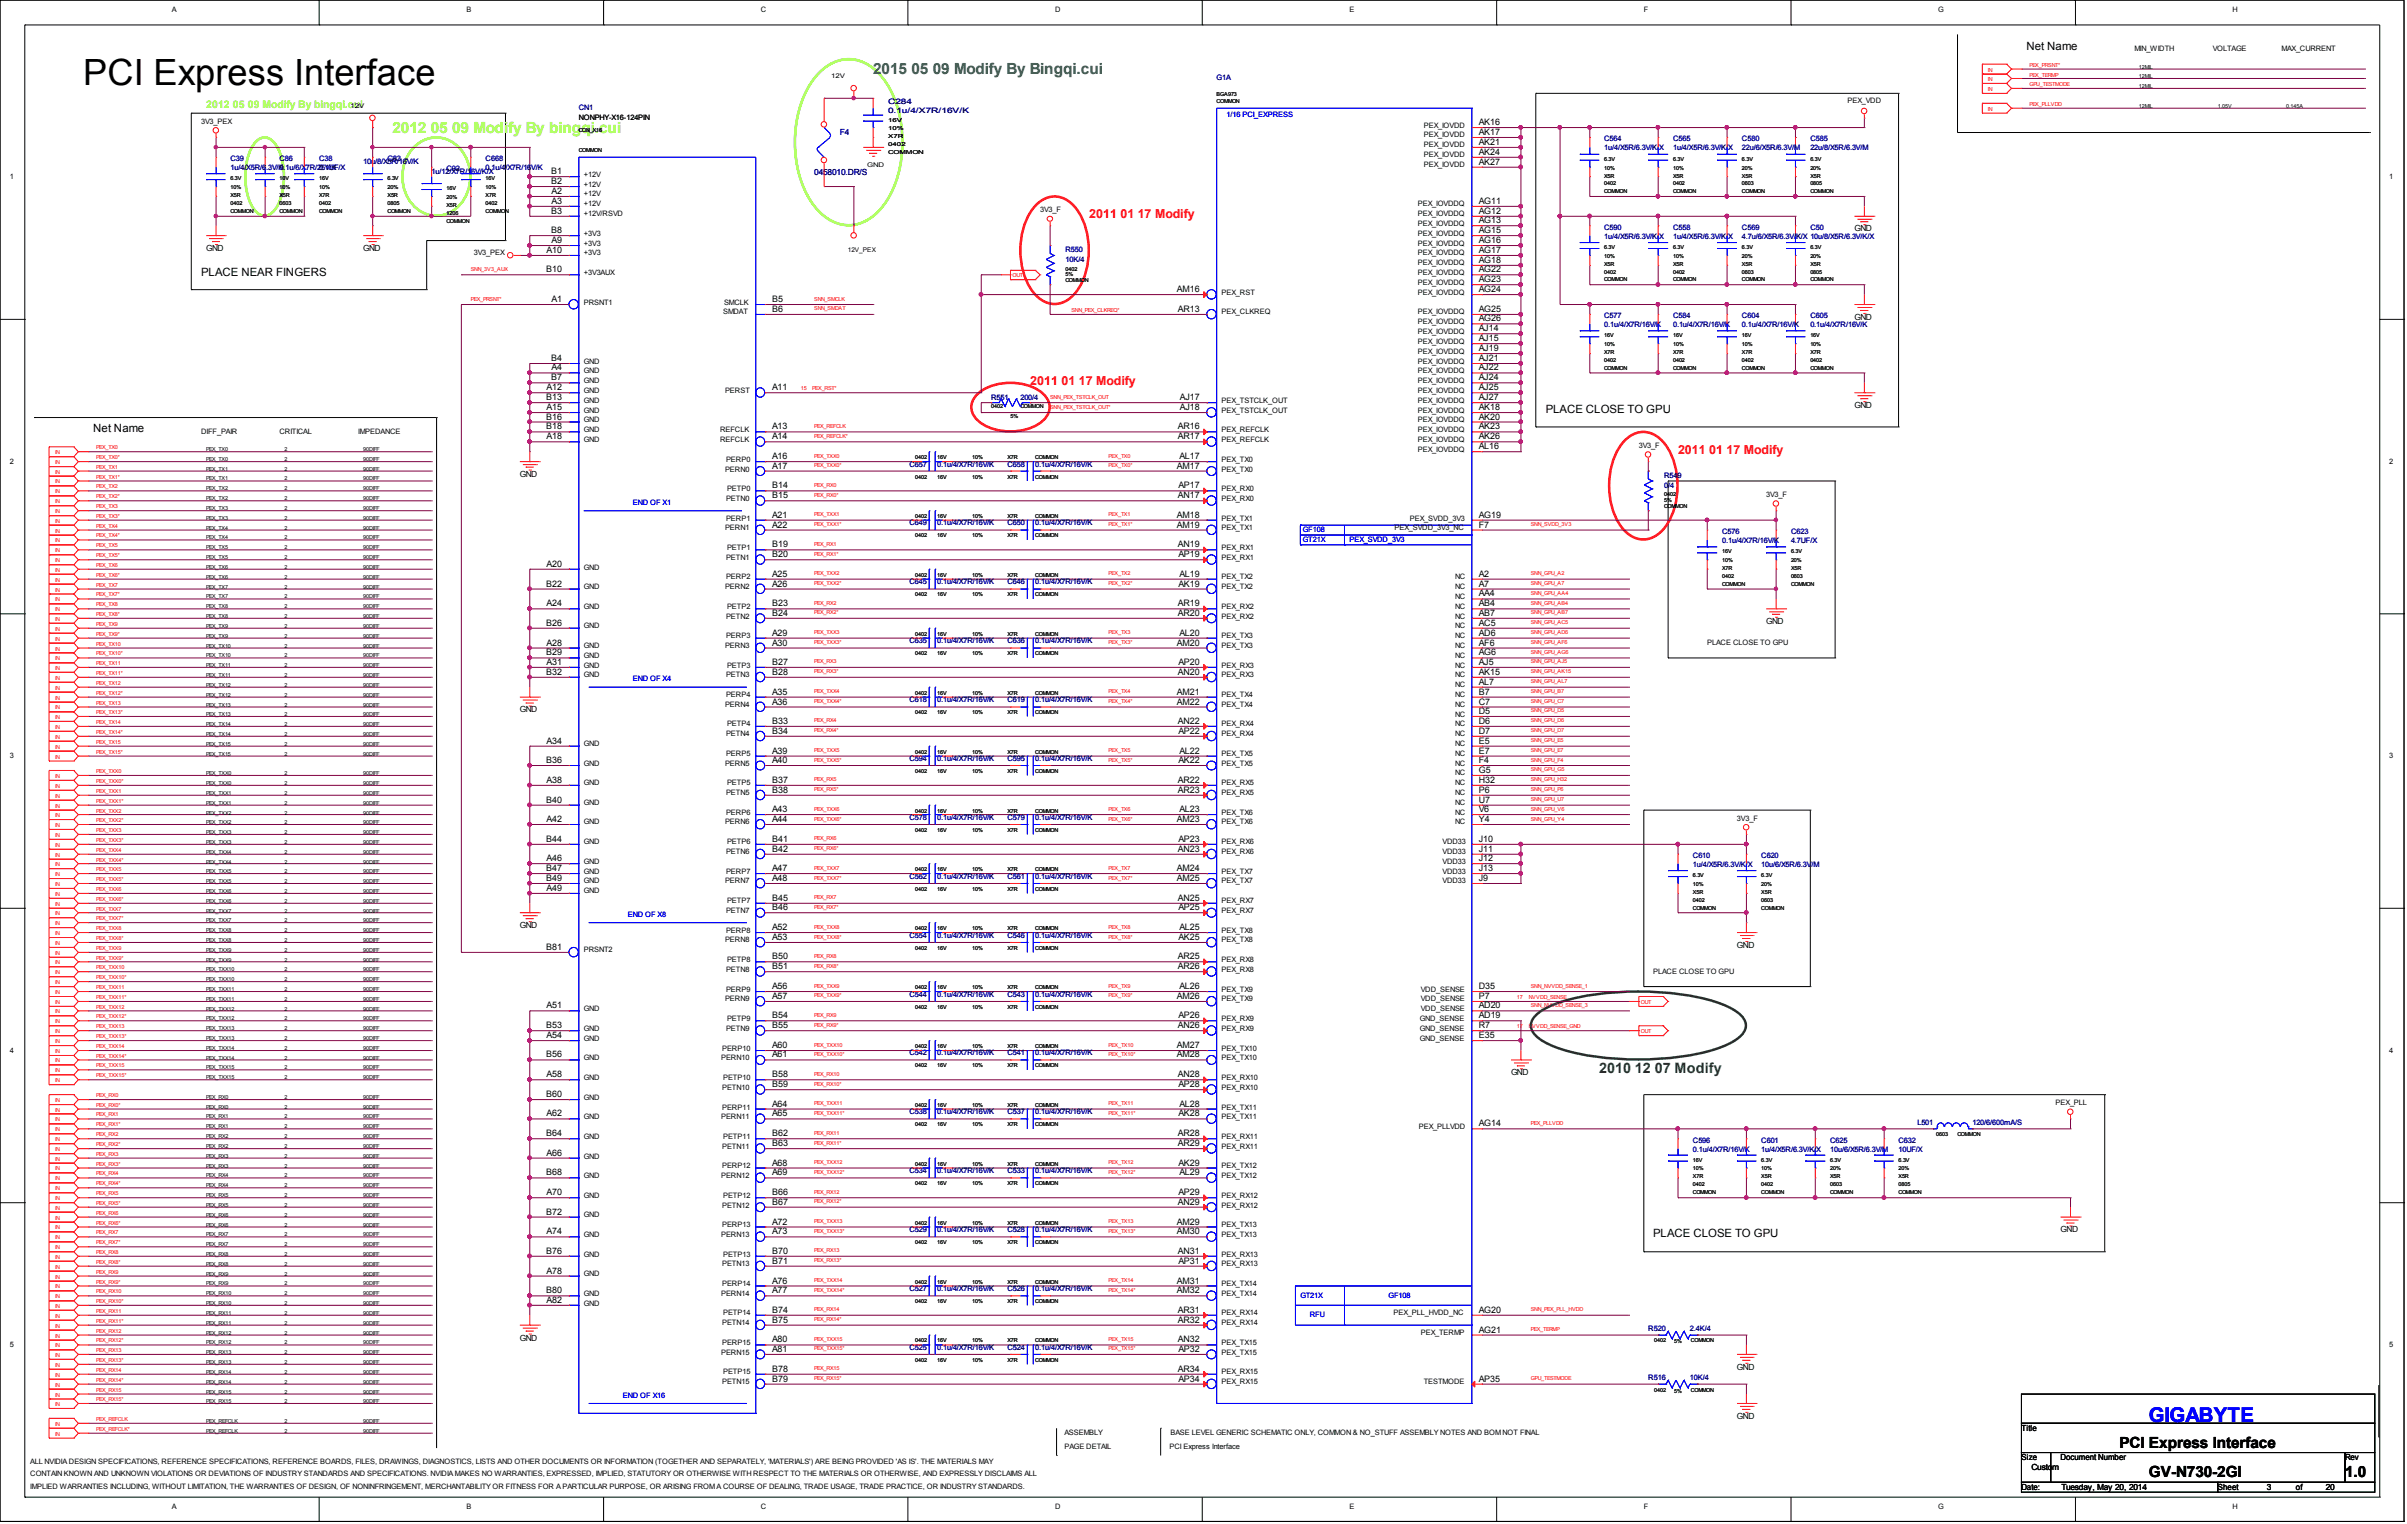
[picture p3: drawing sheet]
<svg xmlns="http://www.w3.org/2000/svg" width="273mm" height="173mm" viewBox="0 0 273 173" stroke-linecap="round" stroke-linejoin="round" font-family="sans-serif">
<defs><g id="words">
<text font-size="4.1" x="9.4" y="9.6">PCI Express Interface</text>
<text font-size="2.3" fill="#00f" x="243.7" y="161.3">GIGABYTE</text>
<text font-size="1.7" fill="#008040" x="99" y="8.3">2015 05 09 Modify By Bingqi.cui</text>
<text font-size="1.7" fill="#80ff00" x="44.5" y="15">2012 05 09 Modify By bingqi.cui</text>
<g font-size="1.7">
<text x="240.4" y="164.2">PCI Express Interface</text>
<text x="243.7" y="167.5">GV-­N730-­2GI</text>
<text x="266" y="167.5">1.0</text>
</g>
<text font-size="1.6" fill="#008000" x="181.4" y="121.7">2010 12 07 Modify</text>
<g font-size="1.4" fill="#f00">
<text x="123.5" y="24.8">2011 01 17 Modify</text>
<text x="116.9" y="43.6">2011 01 17 Modify</text>
<text x="190.3" y="51.5">2011 01 17 Modify</text>
</g>
<g font-size="1.3">
<text x="229.8" y="5.6">Net Name</text>
<text x="22.8" y="31.3">PLACE NEAR FINGERS</text>
<text x="175.3" y="46.8">PLACE CLOSE TO GPU</text>
<text x="10.6" y="49">Net Name</text>
<text x="187.5" y="140.3">PLACE CLOSE TO GPU</text>
</g>
<text font-size="1.2" fill="#80ff00" x="23.4" y="12.2">2012 05 09 Modify By bingqi.cui</text>
<g font-size="1" fill="#000080">
<text x="95.3" y="15.3">F4</text>
<text x="92.4" y="19.8">0458010.DR/S</text>
</g>
<g font-size="1">
<text x="167.7" y="17.6">AK24</text>
<text x="167.7" y="16.4">AK21</text>
<text x="167.7" y="15.3">AK17</text>
<text x="167.7" y="14.2">AK16</text>
<text x="62.5" y="20.9">B2</text>
<text x="62.5" y="19.7">B1</text>
<text x="62.6" y="23.1">A3</text>
<text x="62.6" y="22">A2</text>
<text x="167.7" y="23.1">AG11</text>
<text x="167.7" y="18.7">AK27</text>
<text x="23.4" y="28.5">GND</text>
<text x="41.2" y="28.5">GND</text>
<text x="62" y="28.7">A10</text>
<text x="62.5" y="26.4">B8</text>
<text x="62.5" y="24.2">B3</text>
<text x="62.6" y="27.6">A9</text>
<text x="167.7" y="29.8">AG18</text>
<text x="167.7" y="28.7">AG17</text>
<text x="167.7" y="27.6">AG16</text>
<text x="167.7" y="26.4">AG15</text>
<text x="167.7" y="25.3">AG13</text>
<text x="167.7" y="24.2">AG12</text>
<text x="210.3" y="26.2">GND</text>
<text x="61.9" y="30.9">B10</text>
<text x="62.6" y="34.3">A1</text>
<text x="87.6" y="35.4">B6</text>
<text x="87.6" y="34.3">B5</text>
<text x="133.5" y="33.1">AM16</text>
<text x="133.6" y="35.4">AR13</text>
<text x="167.7" y="35.4">AG25</text>
<text x="167.7" y="33.1">AG24</text>
<text x="167.7" y="32">AG23</text>
<text x="167.7" y="30.9">AG22</text>
<text x="62.5" y="40.9">B4</text>
<text x="167.7" y="40.9">AJ21</text>
<text x="167.7" y="39.8">AJ19</text>
<text x="167.7" y="38.7">AJ15</text>
<text x="167.7" y="37.6">AJ14</text>
<text x="167.7" y="36.4">AG26</text>
<text x="210.3" y="36.3">GND</text>
<text x="61.9" y="47.6">B16</text>
<text x="61.9" y="45.4">B13</text>
<text x="62" y="46.5">A15</text>
<text x="62" y="44.3">A12</text>
<text x="62.5" y="43.1">B7</text>
<text x="62.6" y="42">A4</text>
<text x="87.6" y="44.3">A11</text>
<text x="133.8" y="46.5">AJ18</text>
<text x="133.8" y="45.4">AJ17</text>
<text x="167.7" y="47.6">AK20</text>
<text x="167.7" y="46.5">AK18</text>
<text x="167.7" y="45.4">AJ27</text>
<text x="167.7" y="44.3">AJ25</text>
<text x="167.7" y="43.1">AJ24</text>
<text x="167.7" y="42">AJ22</text>
<text x="210.3" y="46.3">GND</text>
<text x="61.9" y="48.7">B18</text>
<text x="62" y="49.8">A18</text>
<text x="87.6" y="53.1">A17</text>
<text x="87.6" y="52.1">A16</text>
<text x="87.6" y="49.8">A14</text>
<text x="87.6" y="48.7">A13</text>
<text x="133.5" y="53.1">AM17</text>
<text x="133.6" y="49.8">AR17</text>
<text x="133.6" y="48.7">AR16</text>
<text x="133.8" y="52.1">AL17</text>
<text x="167.7" y="50.9">AL16</text>
<text x="167.7" y="49.8">AK26</text>
<text x="167.7" y="48.7">AK23</text>
<text x="59" y="54">GND</text>
<text x="87.6" y="59.8">A22</text>
<text x="87.6" y="58.7">A21</text>
<text x="87.6" y="56.5">B15</text>
<text x="87.6" y="55.4">B14</text>
<text x="133.5" y="59.8">AM19</text>
<text x="133.5" y="58.7">AM18</text>
<text x="133.6" y="56.5">AN17</text>
<text x="133.7" y="55.4">AP17</text>
<text x="167.7" y="59.8">F7</text>
<text x="167.7" y="58.7">AG19</text>
<text x="62" y="64.3">A20</text>
<text x="87.6" y="65.4">A25</text>
<text x="87.6" y="63.2">B20</text>
<text x="87.6" y="62.1">B19</text>
<text x="133.6" y="62.1">AN19</text>
<text x="133.7" y="63.2">AP19</text>
<text x="133.8" y="65.4">AL19</text>
<text x="167.7" y="65.4">A2</text>
<text x="61.9" y="71">B26</text>
<text x="61.9" y="66.5">B22</text>
<text x="62" y="68.8">A24</text>
<text x="87.6" y="69.8">B24</text>
<text x="87.6" y="68.8">B23</text>
<text x="87.6" y="66.5">A26</text>
<text x="133.6" y="69.8">AR20</text>
<text x="133.6" y="68.8">AR19</text>
<text x="133.7" y="66.5">AK19</text>
<text x="167.7" y="71">AC5</text>
<text x="167.7" y="69.8">AB7</text>
<text x="167.7" y="68.8">AB4</text>
<text x="167.7" y="67.6">AA4</text>
<text x="167.7" y="66.5">A7</text>
<text x="200.3" y="70.7">GND</text>
<text x="61.9" y="76.5">B32</text>
<text x="61.9" y="74.3">B29</text>
<text x="62" y="75.4">A31</text>
<text x="62" y="73.2">A28</text>
<text x="87.6" y="76.5">B28</text>
<text x="87.6" y="75.4">B27</text>
<text x="87.6" y="73.2">A30</text>
<text x="87.6" y="72.1">A29</text>
<text x="133.5" y="73.2">AM20</text>
<text x="133.6" y="76.5">AN20</text>
<text x="133.7" y="75.4">AP20</text>
<text x="133.8" y="72.1">AL20</text>
<text x="167.7" y="77.6">AL7</text>
<text x="167.7" y="76.5">AK15</text>
<text x="167.7" y="75.4">AJ5</text>
<text x="167.7" y="74.3">AG6</text>
<text x="167.7" y="73.2">AF6</text>
<text x="167.7" y="72.1">AD6</text>
<text x="59" y="80.8">GND</text>
<text x="87.6" y="83.2">B34</text>
<text x="87.6" y="82.1">B33</text>
<text x="87.6" y="79.9">A36</text>
<text x="87.6" y="78.8">A35</text>
<text x="133.5" y="79.9">AM22</text>
<text x="133.5" y="78.8">AM21</text>
<text x="133.6" y="82.1">AN22</text>
<text x="133.7" y="83.2">AP22</text>
<text x="167.7" y="83.2">D7</text>
<text x="167.7" y="82.1">D6</text>
<text x="167.7" y="81">D5</text>
<text x="167.7" y="79.9">C7</text>
<text x="167.7" y="78.8">B7</text>
<text x="61.9" y="86.5">B36</text>
<text x="62" y="88.8">A38</text>
<text x="62" y="84.3">A34</text>
<text x="87.6" y="89.9">B38</text>
<text x="87.6" y="88.8">B37</text>
<text x="87.6" y="86.5">A40</text>
<text x="87.6" y="85.5">A39</text>
<text x="133.6" y="89.9">AR23</text>
<text x="133.6" y="88.8">AR22</text>
<text x="133.7" y="86.5">AK22</text>
<text x="133.8" y="85.5">AL22</text>
<text x="167.7" y="89.9">P6</text>
<text x="167.7" y="88.8">H32</text>
<text x="167.7" y="87.6">G5</text>
<text x="167.7" y="86.5">F4</text>
<text x="167.7" y="85.5">E7</text>
<text x="167.7" y="84.3">E5</text>
<text x="61.9" y="95.5">B44</text>
<text x="61.9" y="91">B40</text>
<text x="62" y="93.2">A42</text>
<text x="87.6" y="95.5">B41</text>
<text x="87.6" y="93.2">A44</text>
<text x="87.6" y="92.1">A43</text>
<text x="133.5" y="93.2">AM23</text>
<text x="133.7" y="95.5">AP23</text>
<text x="133.8" y="92.1">AL23</text>
<text x="167.7" y="95.5">J10</text>
<text x="167.7" y="93.2">Y4</text>
<text x="167.7" y="92.1">V6</text>
<text x="167.7" y="91">U7</text>
<text x="61.9" y="99.9">B49</text>
<text x="61.9" y="98.8">B47</text>
<text x="62" y="101">A49</text>
<text x="62" y="97.7">A46</text>
<text x="87.6" y="99.9">A48</text>
<text x="87.6" y="98.8">A47</text>
<text x="87.6" y="96.6">B42</text>
<text x="133.5" y="99.9">AM25</text>
<text x="133.5" y="98.8">AM24</text>
<text x="133.6" y="96.6">AN23</text>
<text x="167.7" y="99.9">J9</text>
<text x="167.7" y="98.8">J13</text>
<text x="167.7" y="97.7">J12</text>
<text x="167.7" y="96.6">J11</text>
<text x="59" y="105.2">GND</text>
<text x="61.9" y="107.7">B81</text>
<text x="87.6" y="106.6">A53</text>
<text x="87.6" y="105.5">A52</text>
<text x="87.6" y="103.2">B46</text>
<text x="87.6" y="102.2">B45</text>
<text x="133.6" y="102.2">AN25</text>
<text x="133.7" y="106.6">AK25</text>
<text x="133.7" y="103.2">AP25</text>
<text x="133.8" y="105.5">AL25</text>
<text x="197" y="107.5">GND</text>
<text x="87.6" y="113.3">A57</text>
<text x="87.6" y="112.2">A56</text>
<text x="87.6" y="109.9">B51</text>
<text x="87.6" y="108.8">B50</text>
<text x="133.5" y="113.3">AM26</text>
<text x="133.6" y="109.9">AR26</text>
<text x="133.6" y="108.8">AR25</text>
<text x="133.8" y="112.2">AL26</text>
<text x="167.7" y="113.3">P7</text>
<text x="167.7" y="112.2">D35</text>
<text x="61.9" y="119.9">B56</text>
<text x="61.9" y="116.6">B53</text>
<text x="62" y="117.7">A54</text>
<text x="62" y="114.3">A51</text>
<text x="87.6" y="119.9">A61</text>
<text x="87.6" y="118.8">A60</text>
<text x="87.6" y="116.6">B55</text>
<text x="87.6" y="115.5">B54</text>
<text x="133.5" y="119.9">AM28</text>
<text x="133.5" y="118.8">AM27</text>
<text x="133.6" y="116.6">AN26</text>
<text x="133.7" y="115.5">AP26</text>
<text x="167.7" y="117.7">E35</text>
<text x="167.7" y="116.6">R7</text>
<text x="167.7" y="115.5">AD19</text>
<text x="167.7" y="114.3">AD20</text>
<text x="61.9" y="124.4">B60</text>
<text x="62" y="122.2">A58</text>
<text x="87.6" y="125.5">A64</text>
<text x="87.6" y="123.3">B59</text>
<text x="87.6" y="122.2">B58</text>
<text x="133.6" y="122.2">AN28</text>
<text x="133.7" y="123.3">AP28</text>
<text x="133.8" y="125.5">AL28</text>
<text x="171.4" y="121.9">GND</text>
<text x="61.9" y="128.9">B64</text>
<text x="62" y="131">A66</text>
<text x="62" y="126.6">A62</text>
<text x="87.6" y="130">B63</text>
<text x="87.6" y="128.9">B62</text>
<text x="87.6" y="126.6">A65</text>
<text x="133.6" y="130">AR29</text>
<text x="133.6" y="128.9">AR28</text>
<text x="133.7" y="126.6">AK28</text>
<text x="167.7" y="127.7">AG14</text>
<text x="61.9" y="137.7">B72</text>
<text x="61.9" y="133.3">B68</text>
<text x="62" y="135.5">A70</text>
<text x="87.6" y="136.6">B67</text>
<text x="87.6" y="135.5">B66</text>
<text x="87.6" y="133.3">A69</text>
<text x="87.6" y="132.2">A68</text>
<text x="133.6" y="136.6">AN29</text>
<text x="133.7" y="135.5">AP29</text>
<text x="133.7" y="132.2">AK29</text>
<text x="133.8" y="133.3">AL29</text>
<text x="61.9" y="142.2">B76</text>
<text x="62" y="140">A74</text>
<text x="87.6" y="143.3">B71</text>
<text x="87.6" y="142.2">B70</text>
<text x="87.6" y="140">A73</text>
<text x="87.6" y="138.9">A72</text>
<text x="133.5" y="140">AM30</text>
<text x="133.5" y="138.9">AM29</text>
<text x="133.6" y="142.2">AN31</text>
<text x="133.7" y="143.3">AP31</text>
<text x="233.7" y="139.8">GND</text>
<text x="61.9" y="146.7">B80</text>
<text x="62" y="147.7">A82</text>
<text x="62" y="144.4">A78</text>
<text x="87.6" y="150">B75</text>
<text x="87.6" y="148.9">B74</text>
<text x="87.6" y="146.7">A77</text>
<text x="87.6" y="145.5">A76</text>
<text x="133.5" y="146.7">AM32</text>
<text x="133.5" y="145.5">AM31</text>
<text x="133.6" y="150">AR32</text>
<text x="133.6" y="148.9">AR31</text>
<text x="167.7" y="148.9">AG20</text>
<text x="59" y="152">GND</text>
<text x="87.6" y="155.6">B78</text>
<text x="87.6" y="153.3">A81</text>
<text x="87.6" y="152.2">A80</text>
<text x="133.6" y="155.6">AR34</text>
<text x="133.6" y="152.2">AN32</text>
<text x="133.7" y="153.3">AP32</text>
<text x="167.7" y="151.1">AG21</text>
<text x="197" y="155.3">GND</text>
<text x="87.6" y="156.7">B79</text>
<text x="133.7" y="156.7">AP34</text>
<text x="167.7" y="156.7">AP35</text>
<text x="197" y="160.9">GND</text>
<text x="229.3" y="162.2">Title</text>
<text x="229.3" y="165.6">Size</text>
<text x="230.4" y="166.7">Custom</text>
<text x="233.7" y="165.6">Document Number</text>
<text x="266" y="165.6">Rev</text>
<text x="229.3" y="168.9">Date:</text>
<text x="233.8" y="168.9">Tuesday, May 20, 2014</text>
<text x="251.5" y="168.9">Sheet</text>
<text x="257.1" y="168.9">3</text>
<text x="260.4" y="168.9">of</text>
<text x="263.8" y="168.9">20</text>
</g>
<g font-size=".8">
<text x="19.5" y="1.4">A</text>
<text x="52.9" y="1.4">B</text>
<text x="86.3" y="1.4">C</text>
<text x="119.7" y="1.4">D</text>
<text x="153.1" y="1.4">E</text>
<text x="186.4" y="1.4">F</text>
<text x="219.8" y="1.4">G</text>
<text x="242.1" y="5.8">MIN_WIDTH</text>
<text x="251" y="5.8">VOLTAGE</text>
<text x="253.2" y="1.4">H</text>
<text x="258.8" y="5.8">MAX_CURRENT</text>
<text x="209.6" y="11.7">PEX_VDD</text>
<text x="22.8" y="14.1">3V3_PEX</text>
<text x="65.7" y="13.6">NONPHY-­X16-­124PIN</text>
<text x="161.5" y="17.8">PEX_IOVDD</text>
<text x="161.5" y="16.7">PEX_IOVDD</text>
<text x="161.5" y="15.6">PEX_IOVDD</text>
<text x="161.5" y="14.5">PEX_IOVDD</text>
<text x="1.1" y="20.3">1</text>
<text x="66.2" y="23.4">+12V</text>
<text x="66.2" y="22.3">+12V</text>
<text x="66.2" y="21.2">+12V</text>
<text x="66.2" y="20.1">+12V</text>
<text x="160.8" y="23.4">PEX_IOVDDQ</text>
<text x="161.5" y="19">PEX_IOVDD</text>
<text x="271" y="20.3">1</text>
<text x="53.7" y="29">3V3_PEX</text>
<text x="66.2" y="29">+3V3</text>
<text x="66.2" y="27.8">+3V3</text>
<text x="66.2" y="26.7">+3V3</text>
<text x="66.2" y="24.5">+12V/RSVD</text>
<text x="118" y="24.1">3V3_F</text>
<text x="160.8" y="29">PEX_IOVDDQ</text>
<text x="160.8" y="27.8">PEX_IOVDDQ</text>
<text x="160.8" y="26.7">PEX_IOVDDQ</text>
<text x="160.8" y="25.7">PEX_IOVDDQ</text>
<text x="160.8" y="24.5">PEX_IOVDDQ</text>
<text x="66.2" y="34.5">PRSNT1</text>
<text x="66.2" y="31.2">+3V3AUX</text>
<text x="82" y="35.7">SMDAT</text>
<text x="82.1" y="34.5">SMCLK</text>
<text x="138.6" y="35.7">PEX_CLKREQ</text>
<text x="138.6" y="33.4">PEX_RST</text>
<text x="160.8" y="35.7">PEX_IOVDDQ</text>
<text x="160.8" y="33.4">PEX_IOVDDQ</text>
<text x="160.8" y="32.3">PEX_IOVDDQ</text>
<text x="160.8" y="31.2">PEX_IOVDDQ</text>
<text x="160.8" y="30.1">PEX_IOVDDQ</text>
<text x="66.2" y="41.2">GND</text>
<text x="160.8" y="41.2">PEX_IOVDDQ</text>
<text x="160.8" y="40.1">PEX_IOVDDQ</text>
<text x="160.8" y="39">PEX_IOVDDQ</text>
<text x="160.8" y="37.8">PEX_IOVDDQ</text>
<text x="160.8" y="36.8">PEX_IOVDDQ</text>
<text x="66.2" y="47.9">GND</text>
<text x="66.2" y="46.8">GND</text>
<text x="66.2" y="45.7">GND</text>
<text x="66.2" y="44.5">GND</text>
<text x="66.2" y="43.4">GND</text>
<text x="66.2" y="42.3">GND</text>
<text x="82.2" y="44.5">PERST</text>
<text x="138.6" y="46.8">PEX_TSTCLK_OUT</text>
<text x="138.6" y="45.7">PEX_TSTCLK_OUT</text>
<text x="160.8" y="47.9">PEX_IOVDDQ</text>
<text x="160.8" y="46.8">PEX_IOVDDQ</text>
<text x="160.8" y="45.7">PEX_IOVDDQ</text>
<text x="160.8" y="44.5">PEX_IOVDDQ</text>
<text x="160.8" y="43.4">PEX_IOVDDQ</text>
<text x="160.8" y="42.3">PEX_IOVDDQ</text>
<text x="1.1" y="52.6">2</text>
<text x="22.8" y="49.2">DIFF_PAIR</text>
<text x="31.7" y="49.2">CRITICAL</text>
<text x="40.6" y="49.2">IMPEDANCE</text>
<text x="66.2" y="50.1">GND</text>
<text x="66.2" y="49">GND</text>
<text x="81.7" y="50.1">REFCLK</text>
<text x="81.7" y="49">REFCLK</text>
<text x="82.2" y="53.5">PERN0</text>
<text x="82.3" y="52.4">PERP0</text>
<text x="138.6" y="53.5">PEX_TX0</text>
<text x="138.6" y="52.4">PEX_TX0</text>
<text x="138.6" y="50.1">PEX_REFCLK</text>
<text x="138.6" y="49">PEX_REFCLK</text>
<text x="160.8" y="51.2">PEX_IOVDDQ</text>
<text x="160.8" y="50.1">PEX_IOVDDQ</text>
<text x="160.8" y="49">PEX_IOVDDQ</text>
<text x="185.9" y="50.8">3V3_F</text>
<text x="271" y="52.6">2</text>
<text x="82.3" y="59">PERP1</text>
<text x="82.3" y="56.8">PETN0</text>
<text x="82.5" y="55.7">PETP0</text>
<text x="138.6" y="59">PEX_TX1</text>
<text x="138.6" y="56.8">PEX_RX0</text>
<text x="138.6" y="55.7">PEX_RX0</text>
<text x="159.9" y="59">PEX_SVDD_3V3</text>
<text x="200.3" y="56.3">3V3_F</text>
<text x="66.2" y="64.6">GND</text>
<text x="82.2" y="60.1">PERN1</text>
<text x="82.3" y="65.7">PERP2</text>
<text x="82.3" y="63.5">PETN1</text>
<text x="82.5" y="62.4">PETP1</text>
<text x="138.6" y="65.7">PEX_TX2</text>
<text x="138.6" y="63.5">PEX_RX1</text>
<text x="138.6" y="62.4">PEX_RX1</text>
<text x="138.6" y="60.1">PEX_TX1</text>
<text x="158.2" y="60.1">PEX_SVDD_3V3_NC</text>
<text x="165" y="65.7">NC</text>
<text x="66.2" y="71.2">GND</text>
<text x="66.2" y="69">GND</text>
<text x="66.2" y="66.8">GND</text>
<text x="82.2" y="66.8">PERN2</text>
<text x="82.3" y="70.2">PETN2</text>
<text x="82.5" y="69">PETP2</text>
<text x="138.6" y="70.2">PEX_RX2</text>
<text x="138.6" y="69">PEX_RX2</text>
<text x="138.6" y="66.8">PEX_TX2</text>
<text x="165" y="71.2">NC</text>
<text x="165" y="70.2">NC</text>
<text x="165" y="69">NC</text>
<text x="165" y="67.9">NC</text>
<text x="165" y="66.8">NC</text>
<text x="66.2" y="76.8">GND</text>
<text x="66.2" y="75.7">GND</text>
<text x="66.2" y="74.6">GND</text>
<text x="66.2" y="73.5">GND</text>
<text x="82.2" y="73.5">PERN3</text>
<text x="82.3" y="76.8">PETN3</text>
<text x="82.3" y="72.4">PERP3</text>
<text x="82.5" y="75.7">PETP3</text>
<text x="138.6" y="76.8">PEX_RX3</text>
<text x="138.6" y="75.7">PEX_RX3</text>
<text x="138.6" y="73.5">PEX_TX3</text>
<text x="138.6" y="72.4">PEX_TX3</text>
<text x="165" y="77.9">NC</text>
<text x="165" y="76.8">NC</text>
<text x="165" y="75.7">NC</text>
<text x="165" y="74.6">NC</text>
<text x="165" y="73.5">NC</text>
<text x="165" y="72.4">NC</text>
<text x="193.6" y="73.1">PLACE CLOSE TO GPU</text>
<text x="82.2" y="80.2">PERN4</text>
<text x="82.3" y="83.5">PETN4</text>
<text x="82.3" y="79">PERP4</text>
<text x="82.5" y="82.4">PETP4</text>
<text x="138.6" y="83.5">PEX_RX4</text>
<text x="138.6" y="82.4">PEX_RX4</text>
<text x="138.6" y="80.2">PEX_TX4</text>
<text x="138.6" y="79">PEX_TX4</text>
<text x="165" y="83.5">NC</text>
<text x="165" y="82.4">NC</text>
<text x="165" y="81.3">NC</text>
<text x="165" y="80.2">NC</text>
<text x="165" y="79">NC</text>
<text x="1.1" y="86">3</text>
<text x="66.2" y="89.1">GND</text>
<text x="66.2" y="86.9">GND</text>
<text x="66.2" y="84.6">GND</text>
<text x="82.2" y="86.9">PERN5</text>
<text x="82.3" y="85.7">PERP5</text>
<text x="82.5" y="89.1">PETP5</text>
<text x="138.6" y="89.1">PEX_RX5</text>
<text x="138.6" y="86.9">PEX_TX5</text>
<text x="138.6" y="85.7">PEX_TX5</text>
<text x="165" y="89.1">NC</text>
<text x="165" y="87.9">NC</text>
<text x="165" y="86.9">NC</text>
<text x="165" y="85.7">NC</text>
<text x="165" y="84.6">NC</text>
<text x="271" y="86">3</text>
<text x="66.2" y="95.7">GND</text>
<text x="66.2" y="93.5">GND</text>
<text x="66.2" y="91.3">GND</text>
<text x="82.2" y="93.5">PERN6</text>
<text x="82.3" y="92.4">PERP6</text>
<text x="82.3" y="90.2">PETN5</text>
<text x="82.5" y="95.7">PETP6</text>
<text x="138.6" y="95.7">PEX_RX6</text>
<text x="138.6" y="93.5">PEX_TX6</text>
<text x="138.6" y="92.4">PEX_TX6</text>
<text x="138.6" y="90.2">PEX_RX5</text>
<text x="163.6" y="95.7">VDD33</text>
<text x="165" y="93.5">NC</text>
<text x="165" y="92.4">NC</text>
<text x="165" y="91.3">NC</text>
<text x="165" y="90.2">NC</text>
<text x="197" y="93">3V3_F</text>
<text x="66.2" y="101.3">GND</text>
<text x="66.2" y="100.2">GND</text>
<text x="66.2" y="99.1">GND</text>
<text x="66.2" y="98">GND</text>
<text x="82.2" y="100.2">PERN7</text>
<text x="82.3" y="99.1">PERP7</text>
<text x="82.3" y="96.9">PETN6</text>
<text x="138.6" y="100.2">PEX_TX7</text>
<text x="138.6" y="99.1">PEX_TX7</text>
<text x="138.6" y="96.9">PEX_RX6</text>
<text x="163.6" y="100.2">VDD33</text>
<text x="163.6" y="99.1">VDD33</text>
<text x="163.6" y="98">VDD33</text>
<text x="163.6" y="96.9">VDD33</text>
<text x="66.2" y="108">PRSNT2</text>
<text x="82.2" y="106.9">PERN8</text>
<text x="82.3" y="105.7">PERP8</text>
<text x="82.3" y="103.6">PETN7</text>
<text x="82.5" y="102.4">PETP7</text>
<text x="138.6" y="106.9">PEX_TX8</text>
<text x="138.6" y="105.7">PEX_TX8</text>
<text x="138.6" y="103.6">PEX_RX7</text>
<text x="138.6" y="102.4">PEX_RX7</text>
<text x="82.2" y="113.6">PERN9</text>
<text x="82.3" y="112.4">PERP9</text>
<text x="82.3" y="110.2">PETN8</text>
<text x="82.5" y="109.1">PETP8</text>
<text x="138.6" y="113.6">PEX_TX9</text>
<text x="138.6" y="112.4">PEX_TX9</text>
<text x="138.6" y="110.2">PEX_RX8</text>
<text x="138.6" y="109.1">PEX_RX8</text>
<text x="161.2" y="113.6">VDD_SENSE</text>
<text x="161.2" y="112.4">VDD_SENSE</text>
<text x="187.5" y="110.4">PLACE CLOSE TO GPU</text>
<text x="1.1" y="119.4">4</text>
<text x="66.2" y="118">GND</text>
<text x="66.2" y="116.9">GND</text>
<text x="66.2" y="114.7">GND</text>
<text x="81.9" y="119.1">PERP10</text>
<text x="82.3" y="116.9">PETN9</text>
<text x="82.5" y="115.8">PETP9</text>
<text x="138.6" y="119.1">PEX_TX10</text>
<text x="138.6" y="116.9">PEX_RX9</text>
<text x="138.6" y="115.8">PEX_RX9</text>
<text x="161" y="118">GND_SENSE</text>
<text x="161" y="116.9">GND_SENSE</text>
<text x="161" y="115.8">GND_SENSE</text>
<text x="161.2" y="114.7">VDD_SENSE</text>
<text x="271" y="119.4">4</text>
<text x="66.2" y="124.7">GND</text>
<text x="66.2" y="122.4">GND</text>
<text x="66.2" y="120.3">GND</text>
<text x="81.8" y="120.3">PERN10</text>
<text x="81.9" y="125.8">PERP11</text>
<text x="81.9" y="123.6">PETN10</text>
<text x="82" y="122.4">PETP10</text>
<text x="138.6" y="125.8">PEX_TX11</text>
<text x="138.6" y="123.6">PEX_RX10</text>
<text x="138.6" y="122.4">PEX_RX10</text>
<text x="138.6" y="120.3">PEX_TX10</text>
<text x="233.2" y="125.3">PEX_PLL</text>
<text x="66.2" y="131.4">GND</text>
<text x="66.2" y="129.1">GND</text>
<text x="66.2" y="126.9">GND</text>
<text x="81.8" y="126.9">PERN11</text>
<text x="81.9" y="130.3">PETN11</text>
<text x="82" y="129.1">PETP11</text>
<text x="138.6" y="130.3">PEX_RX11</text>
<text x="138.6" y="129.1">PEX_RX11</text>
<text x="138.6" y="126.9">PEX_TX11</text>
<text x="160.9" y="128">PEX_PLLVDD</text>
<text x="66.2" y="135.8">GND</text>
<text x="66.2" y="133.6">GND</text>
<text x="81.8" y="133.6">PERN12</text>
<text x="81.9" y="136.9">PETN12</text>
<text x="81.9" y="132.4">PERP12</text>
<text x="82" y="135.8">PETP12</text>
<text x="138.6" y="136.9">PEX_RX12</text>
<text x="138.6" y="135.8">PEX_RX12</text>
<text x="138.6" y="133.6">PEX_TX12</text>
<text x="138.6" y="132.4">PEX_TX12</text>
<text x="66.2" y="142.5">GND</text>
<text x="66.2" y="140.3">GND</text>
<text x="66.2" y="138">GND</text>
<text x="81.8" y="140.3">PERN13</text>
<text x="81.9" y="143.6">PETN13</text>
<text x="81.9" y="139.1">PERP13</text>
<text x="82" y="142.5">PETP13</text>
<text x="138.6" y="143.6">PEX_RX13</text>
<text x="138.6" y="142.5">PEX_RX13</text>
<text x="138.6" y="140.3">PEX_TX13</text>
<text x="138.6" y="139.1">PEX_TX13</text>
<text x="66.2" y="148.1">GND</text>
<text x="66.2" y="147">GND</text>
<text x="66.2" y="144.7">GND</text>
<text x="81.8" y="147">PERN14</text>
<text x="81.9" y="145.8">PERP14</text>
<text x="82" y="149.1">PETP14</text>
<text x="138.6" y="149.1">PEX_RX14</text>
<text x="138.6" y="147">PEX_TX14</text>
<text x="138.6" y="145.8">PEX_TX14</text>
<text x="158.1" y="149.1">PEX_PLL_HVDD_NC</text>
<text x="1.1" y="152.7">5</text>
<text x="81.8" y="153.6">PERN15</text>
<text x="81.9" y="152.5">PERP15</text>
<text x="81.9" y="150.3">PETN14</text>
<text x="82" y="155.8">PETP15</text>
<text x="138.6" y="155.8">PEX_RX15</text>
<text x="138.6" y="153.6">PEX_TX15</text>
<text x="138.6" y="152.5">PEX_TX15</text>
<text x="138.6" y="150.3">PEX_RX14</text>
<text x="161.2" y="151.4">PEX_TERMP</text>
<text x="271" y="152.7">5</text>
<text x="81.9" y="157">PETN15</text>
<text x="138.6" y="157">PEX_RX15</text>
<text x="161.5" y="157">TESTMODE</text>
<text x="3.4" y="167.4">CONTAIN KNOWN AND UNKNOWN VIOLATIONS OR DEVIATIONS OF INDUSTRY STANDARDS AND SPECIFICATIONS. NVIDIA MAKES NO WARRANTIES, EXPRESSED, IMPLIED, STATUTORY OR OTHERWISE WITH RESPECT TO THE MATERIALS OR OTHERWISE, AND EXPRESSLY DISCLAIMS ALL</text>
<text x="3.4" y="166.1">ALL NVIDIA DESIGN SPECIFICATIONS, REFERENCE SPECIFICATIONS, REFERENCE BOARDS, FILES, DRAWINGS, DIAGNOSTICS, LISTS AND OTHER DOCUMENTS OR INFORMATION (TOGETHER AND SEPARATELY, 'MATERIALS') ARE BEING PROVIDED 'AS IS'. THE MATERIALS MAY</text>
<text x="120.7" y="164.3">PAGE DETAIL</text>
<text x="120.7" y="162.7">ASSEMBLY</text>
<text x="132.7" y="164.3">PCI Express Interface</text>
<text x="132.8" y="162.7">BASE LEVEL GENERIC SCHEMATIC ONLY, COMMON &amp; NO_STUFF ASSEMBLY NOTES AND BOM NOT FINAL</text>
<text x="3.4" y="168.9">IMPLIED WARRANTIES INCLUDING, WITHOUT LIMITATION, THE WARRANTIES OF DESIGN, OF NONINFRINGEMENT, MERCHANTABILITY OR FITNESS FOR A PARTICULAR PURPOSE, OR ARISING FROM A COURSE OF DEALING, TRADE USAGE, TRADE PRACTICE, OR INDUSTRY STANDARDS.</text>
<text x="19.5" y="171.1">A</text>
<text x="52.9" y="171.1">B</text>
<text x="86.3" y="171.1">C</text>
<text x="119.7" y="171.1">D</text>
<text x="153.1" y="171.1">E</text>
<text x="186.4" y="171.1">F</text>
<text x="219.8" y="171.1">G</text>
<text x="253.2" y="171.1">H</text>
</g>
<g font-size=".8" fill="#000080">
<text x="100.7" y="11.8">C284</text>
<text x="138" y="9.1">G1A</text>
<text x="65.7" y="12.5">CN1</text>
<text x="100.7" y="12.8">0.1u/4/X7R/16V/K</text>
<text x="182" y="16">C564</text>
<text x="182" y="17.1">1u/4/X5R/6.3V/K/X</text>
<text x="189.8" y="16">C565</text>
<text x="189.8" y="17.1">1u/4/X5R/6.3V/K/X</text>
<text x="197.6" y="16">C580</text>
<text x="197.6" y="17.1">22u/6/X5R/6.3V/M</text>
<text x="205.3" y="16">C585</text>
<text x="205.3" y="17.1">22u/8/X5R/6.3V/M</text>
<text x="26.1" y="18.3">C39</text>
<text x="26.1" y="19.3">1u/4/X5R/6.3V/K</text>
<text x="31.7" y="18.3">C86</text>
<text x="31.7" y="19.3">0.1u/6/X7R/25V/K</text>
<text x="36.2" y="18.3">C38</text>
<text x="36.2" y="19.3">0.1UF/X</text>
<text x="41.2" y="18.6">10u/8/X5R/16V/K</text>
<text x="44" y="18.3">C83</text>
<text x="49" y="19.7">1u/12/X7R/16V/K/X</text>
<text x="50.6" y="19.4">C92</text>
<text x="55.1" y="18.3">C668</text>
<text x="55.1" y="19.3">0.1u/4/X7R/16V/K</text>
<text x="120.9" y="28.6">R550</text>
<text x="120.9" y="29.8">10K/4</text>
<text x="182" y="26">C590</text>
<text x="182" y="27.1">1u/4/X5R/6.3V/K/X</text>
<text x="189.8" y="26">C558</text>
<text x="189.8" y="27.1">1u/4/X5R/6.3V/K/X</text>
<text x="197.6" y="26">C569</text>
<text x="197.6" y="27.1">4.7u/6/X5R/6.3V/K/X 10u/8/X5R/6.3V/K/X</text>
<text x="205.3" y="26">C50</text>
<text x="182" y="36.1">C577</text>
<text x="182" y="37.1">0.1u/4/X7R/16V/K</text>
<text x="189.8" y="36.1">C584</text>
<text x="189.8" y="37.1">0.1u/4/X7R/16V/K</text>
<text x="197.6" y="36.1">C604</text>
<text x="197.6" y="37.1">0.1u/4/X7R/16V/K</text>
<text x="205.3" y="36.1">C605</text>
<text x="205.3" y="37.1">0.1u/4/X7R/16V/K</text>
<text x="112.4" y="45.3">R551</text>
<text x="115.7" y="45.3">200/4</text>
<text x="103.1" y="52.9">C657</text>
<text x="106.3" y="52.9">0.1u/4/X7R/16V/K</text>
<text x="114.3" y="52.9">C658</text>
<text x="117.4" y="52.9">0.1u/4/X7R/16V/K</text>
<text x="103.1" y="59.5">C649</text>
<text x="106.3" y="59.5">0.1u/4/X7R/16V/K</text>
<text x="114.3" y="59.5">C650</text>
<text x="117.4" y="59.5">0.1u/4/X7R/16V/K</text>
<text x="188.8" y="54.2">R549</text>
<text x="188.8" y="55.3">0/4</text>
<text x="195.3" y="60.6">C576</text>
<text x="195.3" y="61.6">0.1u/4/X7R/16V/K</text>
<text x="203.1" y="60.6">C623</text>
<text x="203.1" y="61.6">4.7UF/X</text>
<text x="103.1" y="66.2">C645</text>
<text x="106.3" y="66.2">0.1u/4/X7R/16V/K</text>
<text x="114.3" y="66.2">C646</text>
<text x="117.4" y="66.2">0.1u/4/X7R/16V/K</text>
<text x="103.1" y="72.9">C635</text>
<text x="106.3" y="72.9">0.1u/4/X7R/16V/K</text>
<text x="114.3" y="72.9">C636</text>
<text x="117.4" y="72.9">0.1u/4/X7R/16V/K</text>
<text x="103.1" y="79.6">C618</text>
<text x="106.3" y="79.6">0.1u/4/X7R/16V/K</text>
<text x="114.3" y="79.6">C619</text>
<text x="117.4" y="79.6">0.1u/4/X7R/16V/K</text>
<text x="103.1" y="86.3">C594</text>
<text x="106.3" y="86.3">0.1u/4/X7R/16V/K</text>
<text x="114.3" y="86.3">C595</text>
<text x="117.4" y="86.3">0.1u/4/X7R/16V/K</text>
<text x="103.1" y="92.9">C578</text>
<text x="106.3" y="92.9">0.1u/4/X7R/16V/K</text>
<text x="114.3" y="92.9">C579</text>
<text x="117.4" y="92.9">0.1u/4/X7R/16V/K</text>
<text x="103.1" y="99.6">C562</text>
<text x="106.3" y="99.6">0.1u/4/X7R/16V/K</text>
<text x="114.3" y="99.6">C561</text>
<text x="117.4" y="99.6">0.1u/4/X7R/16V/K</text>
<text x="192" y="97.3">C610</text>
<text x="192" y="98.3">1u/4/X5R/6.3V/K/X</text>
<text x="199.8" y="97.3">C620</text>
<text x="199.8" y="98.3">10u/6/X5R/6.3V/M</text>
<text x="103.1" y="106.3">C554</text>
<text x="106.3" y="106.3">0.1u/4/X7R/16V/K</text>
<text x="114.3" y="106.3">C546</text>
<text x="117.4" y="106.3">0.1u/4/X7R/16V/K</text>
<text x="103.1" y="113">C544</text>
<text x="106.3" y="113">0.1u/4/X7R/16V/K</text>
<text x="114.3" y="113">C543</text>
<text x="117.4" y="113">0.1u/4/X7R/16V/K</text>
<text x="103.1" y="119.7">C542</text>
<text x="106.3" y="119.7">0.1u/4/X7R/16V/K</text>
<text x="114.3" y="119.7">C541</text>
<text x="117.4" y="119.7">0.1u/4/X7R/16V/K</text>
<text x="103.1" y="126.3">C538</text>
<text x="106.3" y="126.3">0.1u/4/X7R/16V/K</text>
<text x="114.3" y="126.3">C537</text>
<text x="117.4" y="126.3">0.1u/4/X7R/16V/K</text>
<text x="192" y="129.6">C596</text>
<text x="192" y="130.6">0.1u/4/X7R/16V/K</text>
<text x="199.8" y="129.6">C601</text>
<text x="199.8" y="130.6">1u/4/X5R/6.3V/K/X</text>
<text x="207.6" y="129.6">C625</text>
<text x="207.6" y="130.6">10u/6/X5R/6.3V/M</text>
<text x="215.3" y="129.6">C632</text>
<text x="215.3" y="130.6">10UF/X</text>
<text x="217.5" y="127.6">L501</text>
<text x="223.7" y="127.6">120/6/600mA/S</text>
<text x="103.1" y="133">C534</text>
<text x="106.3" y="133">0.1u/4/X7R/16V/K</text>
<text x="114.3" y="133">C533</text>
<text x="117.4" y="133">0.1u/4/X7R/16V/K</text>
<text x="103.1" y="139.7">C529</text>
<text x="106.3" y="139.7">0.1u/4/X7R/16V/K</text>
<text x="114.3" y="139.7">C528</text>
<text x="117.4" y="139.7">0.1u/4/X7R/16V/K</text>
<text x="103.1" y="146.4">C527</text>
<text x="106.3" y="146.4">0.1u/4/X7R/16V/K</text>
<text x="114.3" y="146.4">C526</text>
<text x="117.4" y="146.4">0.1u/4/X7R/16V/K</text>
<text x="103.1" y="153.1">C525</text>
<text x="106.3" y="153.1">0.1u/4/X7R/16V/K</text>
<text x="114.3" y="153.1">C524</text>
<text x="117.4" y="153.1">0.1u/4/X7R/16V/K</text>
<text x="187" y="150.9">R520</text>
<text x="191.7" y="150.9">2.4K/4</text>
<text x="187" y="156.5">R516</text>
<text x="191.7" y="156.5">10K/4</text>
</g>
<g font-size=".8" fill="#00f">
<text x="139.1" y="13.3">1/16 PCI_EXPRESS</text>
<text x="71.8" y="57.2">END OF X1</text>
<text x="147.8" y="60.3">GF108</text>
<text x="147.8" y="61.5">GT21X</text>
<text x="153.1" y="61.5">PEX_SVDD_3V3</text>
<text x="71.8" y="77.3">END OF X4</text>
<text x="71.2" y="104">END OF X8</text>
<text x="147.5" y="147.2">GT21X</text>
<text x="148.6" y="149.4">RFU</text>
<text x="157.5" y="147.2">GF108</text>
<text x="70.7" y="158.5">END OF X16</text>
</g>
<g font-size=".7">
<text x="94.3" y="8.9">12V</text>
<text x="39.7" y="12.2">12V</text>
<text x="98.4" y="18.9">GND</text>
<text x="96.2" y="28.6">12V_PEX</text>
</g>
<g font-size=".6">
<text x="138" y="11.7">COMMON</text>
<text x="138" y="10.9">BGA973</text>
<text x="242.6" y="10">12MIL</text>
<text x="242.6" y="7.8">12MIL</text>
<text x="242.6" y="8.9">12MIL</text>
<text x="65.7" y="17.2">COMMON</text>
<text x="65.7" y="15">CON_X16</text>
<text x="100.7" y="15.6">X7R</text>
<text x="100.7" y="13.8">16V</text>
<text x="100.7" y="16.5">0402</text>
<text x="100.7" y="17.4">COMMON</text>
<text x="100.7" y="14.7">10%</text>
<text x="242.6" y="12.2">12MIL</text>
<text x="251.5" y="12.2">1.05V</text>
<text x="259.3" y="12.2">0.145A</text>
<text x="26.1" y="22.3">X5R</text>
<text x="26.1" y="23.2">0402</text>
<text x="26.1" y="20.4">6.3V</text>
<text x="26.1" y="21.4">10%</text>
<text x="31.7" y="22.3">X5R</text>
<text x="31.7" y="23.2">0603</text>
<text x="31.7" y="20.4">10V</text>
<text x="31.7" y="21.4">10%</text>
<text x="36.2" y="20.4">16V</text>
<text x="36.2" y="22.3">X7R</text>
<text x="36.2" y="23.2">0402</text>
<text x="36.2" y="21.4">10%</text>
<text x="44" y="20.4">6.3V</text>
<text x="44" y="21.4">20%</text>
<text x="44" y="22.3">X5R</text>
<text x="44" y="23.2">0805</text>
<text x="50.6" y="22.6">20%</text>
<text x="50.6" y="23.5">X5R</text>
<text x="50.6" y="21.5">16V</text>
<text x="55.1" y="22.3">X7R</text>
<text x="55.1" y="23.2">0402</text>
<text x="55.1" y="21.4">10%</text>
<text x="55.1" y="20.4">16V</text>
<text x="182" y="21">0402</text>
<text x="182" y="21.9">COMMON</text>
<text x="182" y="20.1">X5R</text>
<text x="182" y="19.2">10%</text>
<text x="182" y="18.2">6.3V</text>
<text x="189.8" y="21.9">COMMON</text>
<text x="189.8" y="21">0402</text>
<text x="189.8" y="20.1">X5R</text>
<text x="189.8" y="18.2">6.3V</text>
<text x="189.8" y="19.2">10%</text>
<text x="197.6" y="20.1">X5R</text>
<text x="197.6" y="19.2">20%</text>
<text x="197.6" y="18.2">6.3V</text>
<text x="197.6" y="21.9">COMMON</text>
<text x="197.6" y="21">0603</text>
<text x="205.3" y="18.2">6.3V</text>
<text x="205.3" y="19.2">20%</text>
<text x="205.3" y="20.1">X5R</text>
<text x="205.3" y="21">0805</text>
<text x="205.3" y="21.9">COMMON</text>
<text x="26.1" y="24.1">COMMON</text>
<text x="31.7" y="24.1">COMMON</text>
<text x="36.2" y="24.1">COMMON</text>
<text x="44" y="24.1">COMMON</text>
<text x="50.6" y="25.3">COMMON</text>
<text x="50.6" y="24.4">1206</text>
<text x="55.1" y="24.1">COMMON</text>
<text x="182" y="28.2">6.3V</text>
<text x="182" y="29.2">10%</text>
<text x="189.8" y="28.2">6.3V</text>
<text x="189.8" y="29.2">10%</text>
<text x="197.6" y="29.2">20%</text>
<text x="197.6" y="28.2">6.3V</text>
<text x="205.3" y="28.2">6.3V</text>
<text x="205.3" y="29.2">20%</text>
<text x="120.9" y="30.7">0402</text>
<text x="120.9" y="31.3">5%</text>
<text x="120.9" y="32">COMMON</text>
<text x="182" y="31.9">COMMON</text>
<text x="182" y="30.1">X5R</text>
<text x="182" y="31">0402</text>
<text x="189.8" y="31">0402</text>
<text x="189.8" y="31.9">COMMON</text>
<text x="189.8" y="30.1">X5R</text>
<text x="197.6" y="31.9">COMMON</text>
<text x="197.6" y="31">0603</text>
<text x="197.6" y="30.1">X5R</text>
<text x="205.3" y="30.1">X5R</text>
<text x="205.3" y="31">0805</text>
<text x="205.3" y="31.9">COMMON</text>
<text x="182" y="40.2">X7R</text>
<text x="182" y="38.2">16V</text>
<text x="182" y="42">COMMON</text>
<text x="182" y="39.3">10%</text>
<text x="182" y="41.1">0402</text>
<text x="189.8" y="40.2">X7R</text>
<text x="189.8" y="38.2">16V</text>
<text x="189.8" y="42">COMMON</text>
<text x="189.8" y="41.1">0402</text>
<text x="189.8" y="39.3">10%</text>
<text x="197.6" y="40.2">X7R</text>
<text x="197.6" y="38.2">16V</text>
<text x="197.6" y="39.3">10%</text>
<text x="197.6" y="42">COMMON</text>
<text x="197.6" y="41.1">0402</text>
<text x="205.3" y="38.2">16V</text>
<text x="205.3" y="40.2">X7R</text>
<text x="205.3" y="42">COMMON</text>
<text x="205.3" y="41.1">0402</text>
<text x="205.3" y="39.3">10%</text>
<text x="112.4" y="46.3">0402</text>
<text x="114.6" y="47.4">5%</text>
<text x="115.7" y="46.3">COMMON</text>
<text x="23.4" y="51.2">PEX_TX0</text>
<text x="23.4" y="52.3">PEX_TX0</text>
<text x="23.4" y="53.4">PEX_TX1</text>
<text x="32.3" y="51.2">2</text>
<text x="32.3" y="52.3">2</text>
<text x="32.3" y="53.4">2</text>
<text x="41.2" y="51.2">90DIFF</text>
<text x="41.2" y="52.3">90DIFF</text>
<text x="41.2" y="53.4">90DIFF</text>
<text x="103.8" y="52.1">0402</text>
<text x="106.3" y="52.1">16V</text>
<text x="110.3" y="52.1">10%</text>
<text x="114.3" y="52.1">X7R</text>
<text x="117.4" y="52.1">COMMON</text>
<text x="23.4" y="55.6">PEX_TX2</text>
<text x="23.4" y="59">PEX_TX3</text>
<text x="23.4" y="56.7">PEX_TX2</text>
<text x="23.4" y="57.9">PEX_TX3</text>
<text x="23.4" y="54.5">PEX_TX1</text>
<text x="32.3" y="54.5">2</text>
<text x="32.3" y="55.6">2</text>
<text x="32.3" y="59">2</text>
<text x="32.3" y="56.7">2</text>
<text x="32.3" y="57.9">2</text>
<text x="41.2" y="55.6">90DIFF</text>
<text x="41.2" y="59">90DIFF</text>
<text x="41.2" y="54.5">90DIFF</text>
<text x="41.2" y="56.7">90DIFF</text>
<text x="41.2" y="57.9">90DIFF</text>
<text x="103.8" y="58.8">0402</text>
<text x="103.8" y="54.3">0402</text>
<text x="106.3" y="58.8">16V</text>
<text x="106.3" y="54.3">16V</text>
<text x="110.3" y="58.8">10%</text>
<text x="110.3" y="54.3">10%</text>
<text x="114.3" y="58.8">X7R</text>
<text x="114.3" y="54.3">X7R</text>
<text x="117.4" y="58.8">COMMON</text>
<text x="117.4" y="54.3">COMMON</text>
<text x="188.8" y="56.3">0402</text>
<text x="188.8" y="57">5%</text>
<text x="188.8" y="57.6">COMMON</text>
<text x="23.4" y="60.1">PEX_TX4</text>
<text x="23.4" y="61.2">PEX_TX4</text>
<text x="23.4" y="62.3">PEX_TX5</text>
<text x="23.4" y="63.4">PEX_TX5</text>
<text x="23.4" y="64.5">PEX_TX6</text>
<text x="23.4" y="65.6">PEX_TX6</text>
<text x="32.3" y="60.1">2</text>
<text x="32.3" y="61.2">2</text>
<text x="32.3" y="62.3">2</text>
<text x="32.3" y="63.4">2</text>
<text x="32.3" y="64.5">2</text>
<text x="32.3" y="65.6">2</text>
<text x="41.2" y="60.1">90DIFF</text>
<text x="41.2" y="61.2">90DIFF</text>
<text x="41.2" y="62.3">90DIFF</text>
<text x="41.2" y="63.4">90DIFF</text>
<text x="41.2" y="64.5">90DIFF</text>
<text x="41.2" y="65.6">90DIFF</text>
<text x="103.8" y="65.4">0402</text>
<text x="103.8" y="61">0402</text>
<text x="106.3" y="65.4">16V</text>
<text x="106.3" y="61">16V</text>
<text x="110.3" y="65.4">10%</text>
<text x="110.3" y="61">10%</text>
<text x="114.3" y="65.4">X7R</text>
<text x="114.3" y="61">X7R</text>
<text x="117.4" y="65.4">COMMON</text>
<text x="117.4" y="61">COMMON</text>
<text x="195.3" y="64.7">X7R</text>
<text x="195.3" y="62.7">16V</text>
<text x="195.3" y="65.5">0402</text>
<text x="195.3" y="63.8">10%</text>
<text x="203.1" y="63.8">20%</text>
<text x="203.1" y="62.7">6.3V</text>
<text x="203.1" y="64.7">X5R</text>
<text x="203.1" y="65.5">0603</text>
<text x="23.4" y="66.7">PEX_TX7</text>
<text x="23.4" y="67.9">PEX_TX7</text>
<text x="23.4" y="69">PEX_TX8</text>
<text x="23.4" y="70.1">PEX_TX8</text>
<text x="23.4" y="71.2">PEX_TX9</text>
<text x="32.3" y="66.7">2</text>
<text x="32.3" y="67.9">2</text>
<text x="32.3" y="69">2</text>
<text x="32.3" y="70.1">2</text>
<text x="32.3" y="71.2">2</text>
<text x="41.2" y="66.7">90DIFF</text>
<text x="41.2" y="67.9">90DIFF</text>
<text x="41.2" y="69">90DIFF</text>
<text x="41.2" y="70.1">90DIFF</text>
<text x="41.2" y="71.2">90DIFF</text>
<text x="103.8" y="67.6">0402</text>
<text x="106.3" y="67.6">16V</text>
<text x="110.3" y="67.6">10%</text>
<text x="114.3" y="67.6">X7R</text>
<text x="117.4" y="67.6">COMMON</text>
<text x="195.3" y="66.4">COMMON</text>
<text x="203.1" y="66.4">COMMON</text>
<text x="23.4" y="73.4">PEX_TX10</text>
<text x="23.4" y="74.6">PEX_TX10</text>
<text x="23.4" y="75.7">PEX_TX11</text>
<text x="23.4" y="76.7">PEX_TX11</text>
<text x="23.4" y="77.9">PEX_TX12</text>
<text x="23.4" y="72.3">PEX_TX9</text>
<text x="32.3" y="73.4">2</text>
<text x="32.3" y="74.6">2</text>
<text x="32.3" y="75.7">2</text>
<text x="32.3" y="76.7">2</text>
<text x="32.3" y="77.9">2</text>
<text x="32.3" y="72.3">2</text>
<text x="41.2" y="73.4">90DIFF</text>
<text x="41.2" y="74.6">90DIFF</text>
<text x="41.2" y="75.7">90DIFF</text>
<text x="41.2" y="76.7">90DIFF</text>
<text x="41.2" y="77.9">90DIFF</text>
<text x="41.2" y="72.3">90DIFF</text>
<text x="103.8" y="72.1">0402</text>
<text x="103.8" y="74.3">0402</text>
<text x="106.3" y="72.1">16V</text>
<text x="106.3" y="74.3">16V</text>
<text x="110.3" y="72.1">10%</text>
<text x="110.3" y="74.3">10%</text>
<text x="114.3" y="72.1">X7R</text>
<text x="114.3" y="74.3">X7R</text>
<text x="117.4" y="74.3">COMMON</text>
<text x="117.4" y="72.1">COMMON</text>
<text x="23.4" y="79">PEX_TX12</text>
<text x="23.4" y="80.1">PEX_TX13</text>
<text x="23.4" y="81.2">PEX_TX13</text>
<text x="23.4" y="82.3">PEX_TX14</text>
<text x="23.4" y="83.4">PEX_TX14</text>
<text x="32.3" y="79">2</text>
<text x="32.3" y="80.1">2</text>
<text x="32.3" y="81.2">2</text>
<text x="32.3" y="82.3">2</text>
<text x="32.3" y="83.4">2</text>
<text x="41.2" y="79">90DIFF</text>
<text x="41.2" y="80.1">90DIFF</text>
<text x="41.2" y="81.2">90DIFF</text>
<text x="41.2" y="82.3">90DIFF</text>
<text x="41.2" y="83.4">90DIFF</text>
<text x="103.8" y="78.8">0402</text>
<text x="103.8" y="81">0402</text>
<text x="106.3" y="78.8">16V</text>
<text x="106.3" y="81">16V</text>
<text x="110.3" y="78.8">10%</text>
<text x="110.3" y="81">10%</text>
<text x="114.3" y="78.8">X7R</text>
<text x="114.3" y="81">X7R</text>
<text x="117.4" y="78.8">COMMON</text>
<text x="117.4" y="81">COMMON</text>
<text x="23.4" y="84.6">PEX_TX15</text>
<text x="23.4" y="85.7">PEX_TX15</text>
<text x="23.4" y="87.9">PEX_TXX0</text>
<text x="23.4" y="89">PEX_TXX0</text>
<text x="32.3" y="84.6">2</text>
<text x="32.3" y="85.7">2</text>
<text x="32.3" y="87.9">2</text>
<text x="32.3" y="89">2</text>
<text x="41.2" y="84.6">90DIFF</text>
<text x="41.2" y="85.7">90DIFF</text>
<text x="41.2" y="87.9">90DIFF</text>
<text x="41.2" y="89">90DIFF</text>
<text x="103.8" y="85.5">0402</text>
<text x="103.8" y="87.6">0402</text>
<text x="106.3" y="85.5">16V</text>
<text x="106.3" y="87.6">16V</text>
<text x="110.3" y="85.5">10%</text>
<text x="110.3" y="87.6">10%</text>
<text x="114.3" y="85.5">X7R</text>
<text x="114.3" y="87.6">X7R</text>
<text x="117.4" y="85.5">COMMON</text>
<text x="117.4" y="87.6">COMMON</text>
<text x="23.4" y="90.1">PEX_TXX1</text>
<text x="23.4" y="91.2">PEX_TXX1</text>
<text x="23.4" y="92.4">PEX_TXX2</text>
<text x="23.4" y="93.4">PEX_TXX2</text>
<text x="23.4" y="94.6">PEX_TXX3</text>
<text x="23.4" y="95.7">PEX_TXX3</text>
<text x="32.3" y="91.2">2</text>
<text x="32.3" y="90.1">2</text>
<text x="32.3" y="92.4">2</text>
<text x="32.3" y="93.4">2</text>
<text x="32.3" y="94.6">2</text>
<text x="32.3" y="95.7">2</text>
<text x="41.2" y="91.2">90DIFF</text>
<text x="41.2" y="90.1">90DIFF</text>
<text x="41.2" y="92.4">90DIFF</text>
<text x="41.2" y="93.4">90DIFF</text>
<text x="41.2" y="94.6">90DIFF</text>
<text x="41.2" y="95.7">90DIFF</text>
<text x="103.8" y="92.1">0402</text>
<text x="103.8" y="94.3">0402</text>
<text x="106.3" y="92.1">16V</text>
<text x="106.3" y="94.3">16V</text>
<text x="110.3" y="92.1">10%</text>
<text x="110.3" y="94.3">10%</text>
<text x="114.3" y="92.1">X7R</text>
<text x="114.3" y="94.3">X7R</text>
<text x="117.4" y="92.1">COMMON</text>
<text x="117.4" y="94.3">COMMON</text>
<text x="23.4" y="99">PEX_TXX5</text>
<text x="23.4" y="101.3">PEX_TXX6</text>
<text x="23.4" y="96.8">PEX_TXX4</text>
<text x="23.4" y="97.9">PEX_TXX4</text>
<text x="23.4" y="100.1">PEX_TXX5</text>
<text x="32.3" y="99">2</text>
<text x="32.3" y="101.3">2</text>
<text x="32.3" y="96.8">2</text>
<text x="32.3" y="97.9">2</text>
<text x="32.3" y="100.1">2</text>
<text x="41.2" y="99">90DIFF</text>
<text x="41.2" y="101.3">90DIFF</text>
<text x="41.2" y="96.8">90DIFF</text>
<text x="41.2" y="97.9">90DIFF</text>
<text x="41.2" y="100.1">90DIFF</text>
<text x="103.8" y="98.8">0402</text>
<text x="103.8" y="101">0402</text>
<text x="106.3" y="98.8">16V</text>
<text x="106.3" y="101">16V</text>
<text x="110.3" y="98.8">10%</text>
<text x="110.3" y="101">10%</text>
<text x="114.3" y="98.8">X7R</text>
<text x="114.3" y="101">X7R</text>
<text x="117.4" y="98.8">COMMON</text>
<text x="117.4" y="101">COMMON</text>
<text x="192" y="101.4">X5R</text>
<text x="192" y="100.5">10%</text>
<text x="192" y="99.5">6.3V</text>
<text x="199.8" y="101.4">X5R</text>
<text x="199.8" y="100.5">20%</text>
<text x="199.8" y="99.5">6.3V</text>
<text x="23.4" y="102.4">PEX_TXX6</text>
<text x="23.4" y="104.6">PEX_TXX7</text>
<text x="23.4" y="105.7">PEX_TXX8</text>
<text x="23.4" y="103.5">PEX_TXX7</text>
<text x="23.4" y="106.8">PEX_TXX8</text>
<text x="23.4" y="107.9">PEX_TXX9</text>
<text x="32.3" y="103.5">2</text>
<text x="32.3" y="106.8">2</text>
<text x="32.3" y="107.9">2</text>
<text x="32.3" y="102.4">2</text>
<text x="32.3" y="104.6">2</text>
<text x="32.3" y="105.7">2</text>
<text x="41.2" y="103.5">90DIFF</text>
<text x="41.2" y="106.8">90DIFF</text>
<text x="41.2" y="107.9">90DIFF</text>
<text x="41.2" y="102.4">90DIFF</text>
<text x="41.2" y="104.6">90DIFF</text>
<text x="41.2" y="105.7">90DIFF</text>
<text x="103.8" y="105.5">0402</text>
<text x="103.8" y="107.7">0402</text>
<text x="106.3" y="105.5">16V</text>
<text x="106.3" y="107.7">16V</text>
<text x="110.3" y="105.5">10%</text>
<text x="110.3" y="107.7">10%</text>
<text x="114.3" y="105.5">X7R</text>
<text x="114.3" y="107.7">X7R</text>
<text x="117.4" y="105.5">COMMON</text>
<text x="117.4" y="107.7">COMMON</text>
<text x="192" y="103.2">COMMON</text>
<text x="192" y="102.3">0402</text>
<text x="199.8" y="103.2">COMMON</text>
<text x="199.8" y="102.3">0603</text>
<text x="23.4" y="110.1">PEX_TXX10</text>
<text x="23.4" y="112.4">PEX_TXX11</text>
<text x="23.4" y="113.5">PEX_TXX11</text>
<text x="23.4" y="109.1">PEX_TXX9</text>
<text x="23.4" y="111.3">PEX_TXX10</text>
<text x="32.3" y="111.3">2</text>
<text x="32.3" y="110.1">2</text>
<text x="32.3" y="112.4">2</text>
<text x="32.3" y="113.5">2</text>
<text x="32.3" y="109.1">2</text>
<text x="41.2" y="111.3">90DIFF</text>
<text x="41.2" y="110.1">90DIFF</text>
<text x="41.2" y="112.4">90DIFF</text>
<text x="41.2" y="113.5">90DIFF</text>
<text x="41.2" y="109.1">90DIFF</text>
<text x="103.8" y="112.2">0402</text>
<text x="106.3" y="112.2">16V</text>
<text x="110.3" y="112.2">10%</text>
<text x="114.3" y="112.2">X7R</text>
<text x="117.4" y="112.2">COMMON</text>
<text x="23.4" y="114.6">PEX_TXX12</text>
<text x="23.4" y="115.7">PEX_TXX12</text>
<text x="23.4" y="117.9">PEX_TXX13</text>
<text x="23.4" y="119.1">PEX_TXX14</text>
<text x="23.4" y="116.8">PEX_TXX13</text>
<text x="32.3" y="116.8">2</text>
<text x="32.3" y="114.6">2</text>
<text x="32.3" y="115.7">2</text>
<text x="32.3" y="117.9">2</text>
<text x="32.3" y="119.1">2</text>
<text x="41.2" y="116.8">90DIFF</text>
<text x="41.2" y="114.6">90DIFF</text>
<text x="41.2" y="115.7">90DIFF</text>
<text x="41.2" y="117.9">90DIFF</text>
<text x="41.2" y="119.1">90DIFF</text>
<text x="103.8" y="114.4">0402</text>
<text x="103.8" y="118.8">0402</text>
<text x="106.3" y="114.4">16V</text>
<text x="106.3" y="118.8">16V</text>
<text x="110.3" y="118.8">10%</text>
<text x="110.3" y="114.4">10%</text>
<text x="114.3" y="114.4">X7R</text>
<text x="114.3" y="118.8">X7R</text>
<text x="117.4" y="118.8">COMMON</text>
<text x="117.4" y="114.4">COMMON</text>
<text x="23.4" y="125.8">PEX_RX0</text>
<text x="23.4" y="120.2">PEX_TXX14</text>
<text x="23.4" y="121.3">PEX_TXX15</text>
<text x="23.4" y="122.4">PEX_TXX15</text>
<text x="23.4" y="124.6">PEX_RX0</text>
<text x="32.3" y="124.6">2</text>
<text x="32.3" y="125.8">2</text>
<text x="32.3" y="120.2">2</text>
<text x="32.3" y="121.3">2</text>
<text x="32.3" y="122.4">2</text>
<text x="41.2" y="124.6">90DIFF</text>
<text x="41.2" y="125.8">90DIFF</text>
<text x="41.2" y="120.2">90DIFF</text>
<text x="41.2" y="121.3">90DIFF</text>
<text x="41.2" y="122.4">90DIFF</text>
<text x="103.8" y="121">0402</text>
<text x="103.8" y="125.5">0402</text>
<text x="106.3" y="121">16V</text>
<text x="106.3" y="125.5">16V</text>
<text x="110.3" y="125.5">10%</text>
<text x="110.3" y="121">10%</text>
<text x="114.3" y="121">X7R</text>
<text x="114.3" y="125.5">X7R</text>
<text x="117.4" y="125.5">COMMON</text>
<text x="117.4" y="121">COMMON</text>
<text x="23.4" y="126.8">PEX_RX1</text>
<text x="23.4" y="128">PEX_RX1</text>
<text x="23.4" y="129.1">PEX_RX2</text>
<text x="23.4" y="130.2">PEX_RX2</text>
<text x="23.4" y="131.3">PEX_RX3</text>
<text x="32.3" y="126.8">2</text>
<text x="32.3" y="128">2</text>
<text x="32.3" y="129.1">2</text>
<text x="32.3" y="130.2">2</text>
<text x="32.3" y="131.3">2</text>
<text x="41.2" y="126.8">90DIFF</text>
<text x="41.2" y="128">90DIFF</text>
<text x="41.2" y="129.1">90DIFF</text>
<text x="41.2" y="130.2">90DIFF</text>
<text x="41.2" y="131.3">90DIFF</text>
<text x="103.8" y="127.7">0402</text>
<text x="106.3" y="127.7">16V</text>
<text x="110.3" y="127.7">10%</text>
<text x="114.3" y="127.7">X7R</text>
<text x="117.4" y="127.7">COMMON</text>
<text x="192" y="131.7">16V</text>
<text x="199.8" y="131.7">6.3V</text>
<text x="207.6" y="131.7">6.3V</text>
<text x="215.3" y="131.7">6.3V</text>
<text x="219.6" y="128.9">0603</text>
<text x="222" y="128.9">COMMON</text>
<text x="23.4" y="132.4">PEX_RX3</text>
<text x="23.4" y="133.5">PEX_RX4</text>
<text x="23.4" y="134.6">PEX_RX4</text>
<text x="23.4" y="135.8">PEX_RX5</text>
<text x="23.4" y="136.9">PEX_RX5</text>
<text x="23.4" y="138">PEX_RX6</text>
<text x="32.3" y="132.4">2</text>
<text x="32.3" y="133.5">2</text>
<text x="32.3" y="134.6">2</text>
<text x="32.3" y="135.8">2</text>
<text x="32.3" y="136.9">2</text>
<text x="32.3" y="138">2</text>
<text x="41.2" y="132.4">90DIFF</text>
<text x="41.2" y="133.5">90DIFF</text>
<text x="41.2" y="134.6">90DIFF</text>
<text x="41.2" y="135.8">90DIFF</text>
<text x="41.2" y="136.9">90DIFF</text>
<text x="41.2" y="138">90DIFF</text>
<text x="103.8" y="134.4">0402</text>
<text x="103.8" y="132.2">0402</text>
<text x="106.3" y="134.4">16V</text>
<text x="106.3" y="132.2">16V</text>
<text x="110.3" y="132.2">10%</text>
<text x="110.3" y="134.4">10%</text>
<text x="114.3" y="134.4">X7R</text>
<text x="114.3" y="132.2">X7R</text>
<text x="117.4" y="132.2">COMMON</text>
<text x="117.4" y="134.4">COMMON</text>
<text x="192" y="133.6">X7R</text>
<text x="192" y="135.4">COMMON</text>
<text x="192" y="132.7">10%</text>
<text x="192" y="134.5">0402</text>
<text x="199.8" y="134.5">0402</text>
<text x="199.8" y="133.6">X5R</text>
<text x="199.8" y="132.7">10%</text>
<text x="199.8" y="135.4">COMMON</text>
<text x="207.6" y="132.7">20%</text>
<text x="207.6" y="134.5">0603</text>
<text x="207.6" y="133.6">X5R</text>
<text x="207.6" y="135.4">COMMON</text>
<text x="215.3" y="132.7">20%</text>
<text x="215.3" y="133.6">X5R</text>
<text x="215.3" y="135.4">COMMON</text>
<text x="215.3" y="134.5">0805</text>
<text x="23.4" y="139.1">PEX_RX6</text>
<text x="23.4" y="140.2">PEX_RX7</text>
<text x="23.4" y="141.3">PEX_RX7</text>
<text x="23.4" y="142.5">PEX_RX8</text>
<text x="23.4" y="143.5">PEX_RX8</text>
<text x="32.3" y="139.1">2</text>
<text x="32.3" y="140.2">2</text>
<text x="32.3" y="141.3">2</text>
<text x="32.3" y="142.5">2</text>
<text x="32.3" y="143.5">2</text>
<text x="41.2" y="139.1">90DIFF</text>
<text x="41.2" y="140.2">90DIFF</text>
<text x="41.2" y="141.3">90DIFF</text>
<text x="41.2" y="142.5">90DIFF</text>
<text x="41.2" y="143.5">90DIFF</text>
<text x="103.8" y="141.1">0402</text>
<text x="103.8" y="138.9">0402</text>
<text x="106.3" y="141.1">16V</text>
<text x="106.3" y="138.9">16V</text>
<text x="110.3" y="138.9">10%</text>
<text x="110.3" y="141.1">10%</text>
<text x="114.3" y="141.1">X7R</text>
<text x="114.3" y="138.9">X7R</text>
<text x="117.4" y="138.9">COMMON</text>
<text x="117.4" y="141.1">COMMON</text>
<text x="23.4" y="146.9">PEX_RX10</text>
<text x="23.4" y="148">PEX_RX10</text>
<text x="23.4" y="149.1">PEX_RX11</text>
<text x="23.4" y="144.6">PEX_RX9</text>
<text x="23.4" y="145.8">PEX_RX9</text>
<text x="32.3" y="146.9">2</text>
<text x="32.3" y="148">2</text>
<text x="32.3" y="149.1">2</text>
<text x="32.3" y="144.6">2</text>
<text x="32.3" y="145.8">2</text>
<text x="41.2" y="146.9">90DIFF</text>
<text x="41.2" y="148">90DIFF</text>
<text x="41.2" y="149.1">90DIFF</text>
<text x="41.2" y="144.6">90DIFF</text>
<text x="41.2" y="145.8">90DIFF</text>
<text x="103.8" y="147.8">0402</text>
<text x="103.8" y="145.5">0402</text>
<text x="106.3" y="147.8">16V</text>
<text x="106.3" y="145.5">16V</text>
<text x="110.3" y="145.5">10%</text>
<text x="110.3" y="147.8">10%</text>
<text x="114.3" y="147.8">X7R</text>
<text x="114.3" y="145.5">X7R</text>
<text x="117.4" y="145.5">COMMON</text>
<text x="117.4" y="147.8">COMMON</text>
<text x="23.4" y="150.2">PEX_RX11</text>
<text x="23.4" y="151.3">PEX_RX12</text>
<text x="23.4" y="153.6">PEX_RX13</text>
<text x="23.4" y="154.7">PEX_RX13</text>
<text x="23.4" y="155.8">PEX_RX14</text>
<text x="23.4" y="152.5">PEX_RX12</text>
<text x="32.3" y="152.5">2</text>
<text x="32.3" y="150.2">2</text>
<text x="32.3" y="151.3">2</text>
<text x="32.3" y="153.6">2</text>
<text x="32.3" y="154.7">2</text>
<text x="32.3" y="155.8">2</text>
<text x="41.2" y="152.5">90DIFF</text>
<text x="41.2" y="150.2">90DIFF</text>
<text x="41.2" y="151.3">90DIFF</text>
<text x="41.2" y="153.6">90DIFF</text>
<text x="41.2" y="154.7">90DIFF</text>
<text x="41.2" y="155.8">90DIFF</text>
<text x="103.8" y="154.4">0402</text>
<text x="103.8" y="152.2">0402</text>
<text x="106.3" y="154.4">16V</text>
<text x="106.3" y="152.2">16V</text>
<text x="110.3" y="152.2">10%</text>
<text x="110.3" y="154.4">10%</text>
<text x="114.3" y="154.4">X7R</text>
<text x="114.3" y="152.2">X7R</text>
<text x="117.4" y="152.2">COMMON</text>
<text x="117.4" y="154.4">COMMON</text>
<text x="187.6" y="152.2">0402</text>
<text x="189.9" y="152.3">5%</text>
<text x="191.8" y="152.2">COMMON</text>
<text x="23.4" y="161.3">PEX_REFCLK</text>
<text x="23.4" y="156.9">PEX_RX14</text>
<text x="23.4" y="159.1">PEX_RX15</text>
<text x="23.4" y="158">PEX_RX15</text>
<text x="32.3" y="158">2</text>
<text x="32.3" y="161.3">2</text>
<text x="32.3" y="156.9">2</text>
<text x="32.3" y="159.1">2</text>
<text x="41.2" y="158">90DIFF</text>
<text x="41.2" y="161.3">90DIFF</text>
<text x="41.2" y="156.9">90DIFF</text>
<text x="41.2" y="159.1">90DIFF</text>
<text x="187.6" y="157.8">0402</text>
<text x="189.9" y="157.9">5%</text>
<text x="191.8" y="157.8">COMMON</text>
<text x="23.4" y="162.5">PEX_REFCLK</text>
<text x="32.3" y="162.5">2</text>
<text x="41.2" y="162.5">90DIFF</text>
</g>
<g font-size=".6" fill="#f00">
<text x="225.5" y="10.3">IN</text>
<text x="225.5" y="9.2">IN</text>
<text x="225.5" y="8.1">IN</text>
<text x="230.2" y="12">PEX_PLLVDD</text>
<text x="230.2" y="9.7">GPU_TESTMODE</text>
<text x="230.2" y="8.7">PEX_TERMP</text>
<text x="230.2" y="7.6">PEX_PRSNT*</text>
<text x="225.5" y="12.6">IN</text>
<text x="53.4" y="34.1">PEX_PRSNT*</text>
<text x="53.4" y="30.7">SNN_3V3_AUX</text>
<text x="92.4" y="34.1">SNN_SMCLK</text>
<text x="92.4" y="35.2">SNN_SMDAT</text>
<text x="114.8" y="31.4">OUT</text>
<text x="121.5" y="35.4">SNN_PEX_CLKREQ*</text>
<text x="90.8" y="44.3">15</text>
<text x="92.1" y="44.3">PEX_RST*</text>
<text x="119.1" y="45.2">SNN_PEX_TSTCLK_OUT</text>
<text x="119.1" y="46.3">SNN_PEX_TSTCLK_OUT*</text>
<text x="6.2" y="53.7">IN</text>
<text x="6.2" y="52.6">IN</text>
<text x="6.2" y="51.5">IN</text>
<text x="10.9" y="53.2">PEX_TX1</text>
<text x="10.9" y="52.1">PEX_TX0*</text>
<text x="10.9" y="50.9">PEX_TX0</text>
<text x="92.4" y="48.5">PEX_REFCLK</text>
<text x="92.4" y="49.7">PEX_REFCLK*</text>
<text x="92.4" y="51.9">PEX_TXX0</text>
<text x="92.4" y="53">PEX_TXX0*</text>
<text x="125.7" y="51.9">PEX_TX0</text>
<text x="125.7" y="53">PEX_TX0*</text>
<text x="6.2" y="59.3">IN</text>
<text x="6.2" y="58.2">IN</text>
<text x="6.2" y="57.1">IN</text>
<text x="6.2" y="55.9">IN</text>
<text x="6.2" y="54.8">IN</text>
<text x="10.9" y="59.8">PEX_TX4</text>
<text x="10.9" y="58.8">PEX_TX3*</text>
<text x="10.9" y="57.6">PEX_TX3</text>
<text x="10.9" y="56.5">PEX_TX2*</text>
<text x="10.9" y="55.4">PEX_TX2</text>
<text x="10.9" y="54.3">PEX_TX1*</text>
<text x="92.4" y="55.2">PEX_RX0</text>
<text x="92.4" y="56.3">PEX_RX0*</text>
<text x="92.4" y="58.5">PEX_TXX1</text>
<text x="92.4" y="59.7">PEX_TXX1*</text>
<text x="125.7" y="58.5">PEX_TX1</text>
<text x="125.7" y="59.7">PEX_TX1*</text>
<text x="173.6" y="59.7">SNN_SVDD_3V3</text>
<text x="6.2" y="66">IN</text>
<text x="6.2" y="64.8">IN</text>
<text x="6.2" y="63.8">IN</text>
<text x="6.2" y="62.6">IN</text>
<text x="6.2" y="61.5">IN</text>
<text x="6.2" y="60.4">IN</text>
<text x="10.9" y="65.4">PEX_TX6*</text>
<text x="10.9" y="64.3">PEX_TX6</text>
<text x="10.9" y="63.2">PEX_TX5*</text>
<text x="10.9" y="62.1">PEX_TX5</text>
<text x="10.9" y="61">PEX_TX4*</text>
<text x="92.4" y="61.9">PEX_RX1</text>
<text x="92.4" y="63">PEX_RX1*</text>
<text x="92.4" y="65.2">PEX_TXX2</text>
<text x="125.7" y="65.2">PEX_TX2</text>
<text x="173.6" y="65.2">SNN_GPU_A2</text>
<text x="6.2" y="71.5">IN</text>
<text x="6.2" y="70.4">IN</text>
<text x="6.2" y="69.3">IN</text>
<text x="6.2" y="68.2">IN</text>
<text x="6.2" y="67.1">IN</text>
<text x="10.9" y="71">PEX_TX9</text>
<text x="10.9" y="69.9">PEX_TX8*</text>
<text x="10.9" y="68.8">PEX_TX8</text>
<text x="10.9" y="67.6">PEX_TX7*</text>
<text x="10.9" y="66.5">PEX_TX7</text>
<text x="92.4" y="68.6">PEX_RX2</text>
<text x="92.4" y="69.7">PEX_RX2*</text>
<text x="92.4" y="66.3">PEX_TXX2*</text>
<text x="92.4" y="71.9">PEX_TXX3</text>
<text x="125.7" y="66.3">PEX_TX2*</text>
<text x="125.7" y="71.9">PEX_TX3</text>
<text x="173.6" y="66.3">SNN_GPU_A7</text>
<text x="173.6" y="67.5">SNN_GPU_AA4</text>
<text x="173.6" y="68.6">SNN_GPU_AB4</text>
<text x="173.6" y="69.7">SNN_GPU_AB7</text>
<text x="173.6" y="70.8">SNN_GPU_AC5</text>
<text x="173.6" y="71.9">SNN_GPU_AD6</text>
<text x="6.2" y="77.1">IN</text>
<text x="6.2" y="76">IN</text>
<text x="6.2" y="74.9">IN</text>
<text x="6.2" y="73.8">IN</text>
<text x="6.2" y="72.6">IN</text>
<text x="10.9" y="77.6">PEX_TX12</text>
<text x="10.9" y="76.5">PEX_TX11*</text>
<text x="10.9" y="75.5">PEX_TX11</text>
<text x="10.9" y="74.3">PEX_TX10*</text>
<text x="10.9" y="73.2">PEX_TX10</text>
<text x="10.9" y="72.1">PEX_TX9*</text>
<text x="92.4" y="75.2">PEX_RX3</text>
<text x="92.4" y="76.4">PEX_RX3*</text>
<text x="92.4" y="73">PEX_TXX3*</text>
<text x="125.7" y="73">PEX_TX3*</text>
<text x="173.6" y="73">SNN_GPU_AF6</text>
<text x="173.6" y="74.2">SNN_GPU_AG6</text>
<text x="173.6" y="75.2">SNN_GPU_AJ5</text>
<text x="173.6" y="76.4">SNN_GPU_AK15</text>
<text x="173.6" y="77.5">SNN_GPU_AL7</text>
<text x="6.2" y="83.8">IN</text>
<text x="6.2" y="82.6">IN</text>
<text x="6.2" y="81.5">IN</text>
<text x="6.2" y="80.5">IN</text>
<text x="6.2" y="79.3">IN</text>
<text x="6.2" y="78.2">IN</text>
<text x="10.9" y="83.2">PEX_TX14*</text>
<text x="10.9" y="82.1">PEX_TX14</text>
<text x="10.9" y="81">PEX_TX13*</text>
<text x="10.9" y="79.9">PEX_TX13</text>
<text x="10.9" y="78.8">PEX_TX12*</text>
<text x="92.4" y="81.9">PEX_RX4</text>
<text x="92.4" y="83">PEX_RX4*</text>
<text x="92.4" y="78.6">PEX_TXX4</text>
<text x="92.4" y="79.7">PEX_TXX4*</text>
<text x="125.7" y="78.6">PEX_TX4</text>
<text x="125.7" y="79.7">PEX_TX4*</text>
<text x="173.6" y="78.6">SNN_GPU_B7</text>
<text x="173.6" y="79.7">SNN_GPU_C7</text>
<text x="173.6" y="80.8">SNN_GPU_D5</text>
<text x="173.6" y="81.9">SNN_GPU_D6</text>
<text x="173.6" y="83">SNN_GPU_D7</text>
<text x="6.2" y="89.3">IN</text>
<text x="6.2" y="88.2">IN</text>
<text x="6.2" y="86">IN</text>
<text x="6.2" y="84.9">IN</text>
<text x="10.9" y="89.9">PEX_TXX1</text>
<text x="10.9" y="88.8">PEX_TXX0*</text>
<text x="10.9" y="87.6">PEX_TXX0</text>
<text x="10.9" y="85.5">PEX_TX15*</text>
<text x="10.9" y="84.3">PEX_TX15</text>
<text x="92.4" y="88.6">PEX_RX5</text>
<text x="92.4" y="89.7">PEX_RX5*</text>
<text x="92.4" y="85.3">PEX_TXX5</text>
<text x="92.4" y="86.4">PEX_TXX5*</text>
<text x="125.7" y="85.3">PEX_TX5</text>
<text x="125.7" y="86.4">PEX_TX5*</text>
<text x="173.6" y="84.2">SNN_GPU_E5</text>
<text x="173.6" y="85.3">SNN_GPU_E7</text>
<text x="173.6" y="86.4">SNN_GPU_F4</text>
<text x="173.6" y="87.5">SNN_GPU_G5</text>
<text x="173.6" y="88.6">SNN_GPU_H32</text>
<text x="173.6" y="89.7">SNN_GPU_P6</text>
<text x="6.2" y="94.9">IN</text>
<text x="6.2" y="93.8">IN</text>
<text x="6.2" y="92.7">IN</text>
<text x="6.2" y="91.6">IN</text>
<text x="6.2" y="90.5">IN</text>
<text x="10.9" y="95.5">PEX_TXX3*</text>
<text x="10.9" y="94.3">PEX_TXX3</text>
<text x="10.9" y="93.2">PEX_TXX2*</text>
<text x="10.9" y="92.1">PEX_TXX2</text>
<text x="10.9" y="91">PEX_TXX1*</text>
<text x="92.4" y="95.3">PEX_RX6</text>
<text x="92.4" y="91.9">PEX_TXX6</text>
<text x="92.4" y="93">PEX_TXX6*</text>
<text x="125.7" y="91.9">PEX_TX6</text>
<text x="125.7" y="93">PEX_TX6*</text>
<text x="173.6" y="90.9">SNN_GPU_U7</text>
<text x="173.6" y="91.9">SNN_GPU_V6</text>
<text x="173.6" y="93">SNN_GPU_Y4</text>
<text x="6.2" y="101.6">IN</text>
<text x="6.2" y="100.5">IN</text>
<text x="6.2" y="99.3">IN</text>
<text x="6.2" y="98.2">IN</text>
<text x="6.2" y="97.1">IN</text>
<text x="6.2" y="96">IN</text>
<text x="10.9" y="101">PEX_TXX6</text>
<text x="10.9" y="99.9">PEX_TXX5*</text>
<text x="10.9" y="98.8">PEX_TXX5</text>
<text x="10.9" y="97.7">PEX_TXX4*</text>
<text x="10.9" y="96.6">PEX_TXX4</text>
<text x="92.4" y="96.4">PEX_RX6*</text>
<text x="92.4" y="102">PEX_RX7</text>
<text x="92.4" y="98.6">PEX_TXX7</text>
<text x="92.4" y="99.7">PEX_TXX7*</text>
<text x="125.7" y="98.6">PEX_TX7</text>
<text x="125.7" y="99.7">PEX_TX7*</text>
<text x="6.2" y="107.2">IN</text>
<text x="6.2" y="106">IN</text>
<text x="6.2" y="104.9">IN</text>
<text x="6.2" y="103.8">IN</text>
<text x="6.2" y="102.7">IN</text>
<text x="10.9" y="107.7">PEX_TXX9</text>
<text x="10.9" y="106.6">PEX_TXX8*</text>
<text x="10.9" y="105.5">PEX_TXX8</text>
<text x="10.9" y="104.3">PEX_TXX7*</text>
<text x="10.9" y="103.3">PEX_TXX7</text>
<text x="10.9" y="102.2">PEX_TXX6*</text>
<text x="92.4" y="103.1">PEX_RX7*</text>
<text x="92.4" y="105.3">PEX_TXX8</text>
<text x="92.4" y="106.4">PEX_TXX8*</text>
<text x="125.7" y="105.3">PEX_TX8</text>
<text x="125.7" y="106.4">PEX_TX8*</text>
<text x="6.2" y="113.8">IN</text>
<text x="6.2" y="112.7">IN</text>
<text x="6.2" y="111.6">IN</text>
<text x="6.2" y="110.5">IN</text>
<text x="6.2" y="109.3">IN</text>
<text x="6.2" y="108.3">IN</text>
<text x="10.9" y="113.3">PEX_TXX11*</text>
<text x="10.9" y="112.2">PEX_TXX11</text>
<text x="10.9" y="111">PEX_TXX10*</text>
<text x="10.9" y="109.9">PEX_TXX10</text>
<text x="10.9" y="108.8">PEX_TXX9*</text>
<text x="92.4" y="108.6">PEX_RX8</text>
<text x="92.4" y="109.7">PEX_RX8*</text>
<text x="92.4" y="112">PEX_TXX9</text>
<text x="92.4" y="113.1">PEX_TXX9*</text>
<text x="125.7" y="112">PEX_TX9</text>
<text x="125.7" y="113.1">PEX_TX9*</text>
<text x="172.1" y="113.3">17</text>
<text x="173.4" y="113.3">NVVDD_SENSE</text>
<text x="173.6" y="112">SNN_NVVDD_SENSE_1</text>
<text x="186.1" y="113.8">OUT</text>
<text x="6.2" y="119.4">IN</text>
<text x="6.2" y="118.3">IN</text>
<text x="6.2" y="117.2">IN</text>
<text x="6.2" y="116">IN</text>
<text x="6.2" y="114.9">IN</text>
<text x="10.9" y="120">PEX_TXX14*</text>
<text x="10.9" y="118.8">PEX_TXX14</text>
<text x="10.9" y="117.7">PEX_TXX13*</text>
<text x="10.9" y="116.6">PEX_TXX13</text>
<text x="10.9" y="115.5">PEX_TXX12*</text>
<text x="10.9" y="114.4">PEX_TXX12</text>
<text x="92.4" y="115.3">PEX_RX9</text>
<text x="92.4" y="116.4">PEX_RX9*</text>
<text x="92.4" y="118.7">PEX_TXX10</text>
<text x="92.4" y="119.7">PEX_TXX10*</text>
<text x="125.7" y="118.7">PEX_TX10</text>
<text x="125.7" y="119.7">PEX_TX10*</text>
<text x="172.1" y="116.6">17</text>
<text x="173.4" y="116.6">NVVDD_SENSE_GND</text>
<text x="173.6" y="114.2">SNN_NVVDD_SENSE_3</text>
<text x="186.1" y="117.2">OUT</text>
<text x="6.2" y="125">IN</text>
<text x="6.2" y="122.7">IN</text>
<text x="6.2" y="121.6">IN</text>
<text x="6.2" y="120.5">IN</text>
<text x="10.9" y="125.5">PEX_RX0*</text>
<text x="10.9" y="124.4">PEX_RX0</text>
<text x="10.9" y="122.2">PEX_TXX15*</text>
<text x="10.9" y="121">PEX_TXX15</text>
<text x="92.4" y="122">PEX_RX10</text>
<text x="92.4" y="123.1">PEX_RX10*</text>
<text x="92.4" y="125.3">PEX_TXX11</text>
<text x="125.7" y="125.3">PEX_TX11</text>
<text x="6.2" y="131.6">IN</text>
<text x="6.2" y="130.5">IN</text>
<text x="6.2" y="129.4">IN</text>
<text x="6.2" y="128.3">IN</text>
<text x="6.2" y="127.2">IN</text>
<text x="6.2" y="126">IN</text>
<text x="10.9" y="131.1">PEX_RX3</text>
<text x="10.9" y="130">PEX_RX2*</text>
<text x="10.9" y="128.9">PEX_RX2</text>
<text x="10.9" y="127.7">PEX_RX1*</text>
<text x="10.9" y="126.6">PEX_RX1</text>
<text x="92.4" y="128.7">PEX_RX11</text>
<text x="92.4" y="129.8">PEX_RX11*</text>
<text x="92.4" y="126.4">PEX_TXX11*</text>
<text x="92.4" y="132">PEX_TXX12</text>
<text x="125.7" y="126.4">PEX_TX11*</text>
<text x="125.7" y="132">PEX_TX12</text>
<text x="173.6" y="127.6">PEX_PLLVDD</text>
<text x="6.2" y="137.2">IN</text>
<text x="6.2" y="136.1">IN</text>
<text x="6.2" y="135">IN</text>
<text x="6.2" y="133.9">IN</text>
<text x="6.2" y="132.7">IN</text>
<text x="10.9" y="137.7">PEX_RX6</text>
<text x="10.9" y="136.7">PEX_RX5*</text>
<text x="10.9" y="135.5">PEX_RX5</text>
<text x="10.9" y="134.4">PEX_RX4*</text>
<text x="10.9" y="133.3">PEX_RX4</text>
<text x="10.9" y="132.2">PEX_RX3*</text>
<text x="92.4" y="135.4">PEX_RX12</text>
<text x="92.4" y="136.4">PEX_RX12*</text>
<text x="92.4" y="133.1">PEX_TXX12*</text>
<text x="125.7" y="133.1">PEX_TX12*</text>
<text x="6.2" y="143.9">IN</text>
<text x="6.2" y="142.7">IN</text>
<text x="6.2" y="141.7">IN</text>
<text x="6.2" y="140.5">IN</text>
<text x="6.2" y="139.4">IN</text>
<text x="6.2" y="138.3">IN</text>
<text x="10.9" y="143.3">PEX_RX8*</text>
<text x="10.9" y="142.2">PEX_RX8</text>
<text x="10.9" y="141.1">PEX_RX7*</text>
<text x="10.9" y="140">PEX_RX7</text>
<text x="10.9" y="138.9">PEX_RX6*</text>
<text x="92.4" y="142">PEX_RX13</text>
<text x="92.4" y="143.1">PEX_RX13*</text>
<text x="92.4" y="138.7">PEX_TXX13</text>
<text x="92.4" y="139.8">PEX_TXX13*</text>
<text x="125.7" y="138.7">PEX_TX13</text>
<text x="125.7" y="139.8">PEX_TX13*</text>
<text x="6.2" y="149.4">IN</text>
<text x="6.2" y="148.3">IN</text>
<text x="6.2" y="147.2">IN</text>
<text x="6.2" y="146.1">IN</text>
<text x="6.2" y="145">IN</text>
<text x="10.9" y="150">PEX_RX11*</text>
<text x="10.9" y="148.9">PEX_RX11</text>
<text x="10.9" y="147.8">PEX_RX10*</text>
<text x="10.9" y="146.7">PEX_RX10</text>
<text x="10.9" y="145.5">PEX_RX9*</text>
<text x="10.9" y="144.4">PEX_RX9</text>
<text x="92.4" y="148.7">PEX_RX14</text>
<text x="92.4" y="149.8">PEX_RX14*</text>
<text x="92.4" y="145.4">PEX_TXX14</text>
<text x="92.4" y="146.5">PEX_TXX14*</text>
<text x="125.7" y="145.4">PEX_TX14</text>
<text x="125.7" y="146.5">PEX_TX14*</text>
<text x="173.6" y="148.7">SNN_PEX_PLL_HVDD</text>
<text x="6.2" y="155">IN</text>
<text x="6.2" y="153.9">IN</text>
<text x="6.2" y="152.8">IN</text>
<text x="6.2" y="151.7">IN</text>
<text x="6.2" y="150.5">IN</text>
<text x="10.9" y="155.6">PEX_RX14</text>
<text x="10.9" y="154.4">PEX_RX13*</text>
<text x="10.9" y="153.4">PEX_RX13</text>
<text x="10.9" y="152.2">PEX_RX12*</text>
<text x="10.9" y="151.1">PEX_RX12</text>
<text x="92.4" y="155.4">PEX_RX15</text>
<text x="92.4" y="152.1">PEX_TXX15</text>
<text x="92.4" y="153.1">PEX_TXX15*</text>
<text x="125.7" y="152.1">PEX_TX15</text>
<text x="125.7" y="153.1">PEX_TX15*</text>
<text x="173.6" y="150.9">PEX_TERMP</text>
<text x="6.2" y="161.7">IN</text>
<text x="6.2" y="159.4">IN</text>
<text x="6.2" y="158.4">IN</text>
<text x="6.2" y="157.2">IN</text>
<text x="6.2" y="156.1">IN</text>
<text x="10.9" y="161.1">PEX_REFCLK</text>
<text x="10.9" y="158.9">PEX_RX15*</text>
<text x="10.9" y="157.8">PEX_RX15</text>
<text x="10.9" y="156.7">PEX_RX14*</text>
<text x="92.4" y="156.5">PEX_RX15*</text>
<text x="173.6" y="156.5">GPU_TESTMODE</text>
<text x="6.2" y="162.8">IN</text>
<text x="10.9" y="162.2">PEX_REFCLK*</text>
</g>
</g></defs>
<g fill="none" stroke="#000" stroke-width=".11">
<path d="M0 0h.1M0 0h272.7v172.5M0 0v172.5M2.8 2.8h.1M2.8 2.8v167M2.8 2.8h267.1v167M21.7 12.8h.1M21.7 12.8v20M21.7 12.8h35.6M36.2 2.8h.1M36.2 0v2.8M57.3 12.8h.1"/>
<path d="M57.3 12.8v14.5M68.5 2.8h.1M68.5 0v2.8M103 2.8h.1M103 0v2.8M136.4 2.8h.1M136.4 0v2.8M169.8 2.8h.1M169.8 0v2.8M174.2 10.6h41.1M174.2 10.6h.1M174.2 10.6v37.8"/>
<path d="M203.1 2.8h.1M203.1 0v2.8M215.3 10.6h.1M215.3 10.6v37.8M222 15h.1M222 15h46.8M222 3.9v11.1M235.4 2.8h.1M235.4 0v2.8M268.8 15h.1M0 36.2h2.8M2.8 36.2h.1"/>
<path d="M21.7 32.8h.1M21.7 32.8h26.7M48.4 32.8h.1M48.4 27.3h.1M48.4 27.3v5.5M48.4 27.3h8.9M57.3 27.3h.1M269.9 36.2h2.8M272.7 36.2h.1M3.9 47.3h.1M3.9 47.3h45.6M49.5 47.3h.1"/>
<path d="M49.5 47.3v116.9M174.2 48.4h.1M174.2 48.4h41.1M189.2 54.5h18.9M189.2 54.5h.1M189.2 54.5v20.1M208.1 54.5h.1M208.1 54.5v20.1M215.3 48.4h.1M0 69.6h2.8M2.8 69.6h.1M189.2 74.6h.1"/>
<path d="M189.2 74.6h18.9M208.1 74.6h.1M269.9 69.6h2.8M272.7 69.6h.1M186.4 91.9h.1M186.4 91.9v20M186.4 91.9h18.9M205.3 91.9h.1M205.3 91.9v20M0 103h2.8M2.8 103h.1M186.4 111.9h.1"/>
<path d="M186.4 111.9h18.9M205.3 111.9h.1M269.9 103h2.8M272.7 103h.1M0 136.4h2.8M2.8 136.4h.1M238.7 124.1h-52.3v17.8M238.7 124.1h.1M238.7 124.1v17.8M269.9 136.4h2.8M272.7 136.4h.1M186.4 141.9h.1"/>
<path d="M186.4 141.9h52.3M229.3 158.1h40.1v3.3h-40.1zM238.7 141.9h.1M269.8 157.1v5.9M0 172.5h.1M0 172.5h272.7M2.8 169.8h.1M2.8 169.8h267.1M36.2 172.5h.1M36.2 169.8v2.7M68.5 172.5h.1M68.5 169.8v2.7"/>
<path d="M103 172.5h.1M103 169.8v2.7M119.8 165.1h.1M119.8 162v3.1M131.6 162h.1M131.6 162v3.1M136.4 172.5h.1M136.4 169.8v2.7M169.8 172.5h.1M169.8 169.8v2.7M203.1 172.5h.1M203.1 169.8v2.7"/>
<path d="M229.3 168.1h22.2v1.1h-22.2zM229.3 164.7h3.3v3.4h-3.3zM229.3 161.4h40.1v3.3h-40.1zM232.6 164.7h33.4v3.4h-33.4zM235.4 172.5h.1M235.4 169.8v2.7M251.5 168.1h17.9v1.1h-17.9zM266 164.7h3.4v3.4h-3.4zM269.8 163h.1M269.9 169.8h.1M272.7 172.5h.1"/>
</g>
<path d="M29.2 15.9a1.31 1.31 0 0 1 2 .4 7.5 7.5 0 0 1 0 7.4 1.37 1.37 0 0 1-1.2 .8 1.37 1.37 0 0 1-1.2-.8 7.5 7.5 0 0 1 0-7.4zM47 16.6a3.6 3.6 0 0 1 5.8 1.2 4.7 4.7 0 0 1-2 6.4 3.7 3.7 0 0 1-4.9-2.6 4.9 4.9 0 0 1 1.1-5zM93.2 8a4.3 4.3 0 0 1 6.1 0 11.1 11.1 0 0 1 3.1 8.1 11.1 11.1 0 0 1-3.1 8.2 4.3 4.3 0 0 1-6.1 0 11.1 11.1 0 0 1-3-8.2 11.1 11.1 0 0 1 3-8.1z" fill="none" stroke="#80ff00" stroke-width=".28"/>
<path d="M174.1 115.3a7.1 7.1 0 0 1 3.1-1.7 33.5 33.5 0 0 1 17.3 0 7.1 7.1 0 0 1 3.1 1.7 1.42 1.42 0 0 1 0 2 7.1 7.1 0 0 1-3.1 1.7 33.5 33.5 0 0 1-17.3 0 7.1 7.1 0 0 1-3.1-1.7 1.42 1.42 0 0 1 0-2z" fill="none" stroke="#008000" stroke-width=".28"/>
<path d="M117.7 23.1a2.72 2.72 0 0 1 3.9 0 7.5 7.5 0 0 1 1.8 6.4 6.1 6.1 0 0 1-2.4 4.6 2.85 2.85 0 0 1-3.9-1.1 8.6 8.6 0 0 1 0-9.3zM110.9 44.6a6.2 6.2 0 0 1 7.4 0 1.94 1.94 0 0 1 0 3.1 6.2 6.2 0 0 1-7.4 0 1.94 1.94 0 0 1 0-3.1zM184.4 49.8a2.72 2.72 0 0 1 3.9 0 7.5 7.5 0 0 1 1.9 6.4 6.1 6.1 0 0 1-2.5 4.6 2.85 2.85 0 0 1-3.8-1.1 8.6 8.6 0 0 1 0-9.3z" fill="none" stroke="#f00" stroke-width=".28"/>
<g fill="none" stroke="#800040" stroke-width=".11">
<path d="M24.5 16.7h10M24.5 15.6h.1M24.5 16.7h.1M24.5 15.6v2.2M30.1 16.7h.1M30.1 16.7v1.1M34.5 16.7h.1M34.5 16.7v1.1M42.3 16.7h.1M42.3 14.5h.1M42.3 14.5v3.3M42.3 16.7h17.8"/>
<path d="M49 16.7h.1M49 16.7v2.3M53.4 16.7h.1M53.4 16.7v1.1M60.1 16.7h.1M60.1 16.7v7.8M93.5 11.1h5.5M93.5 11.1h.1M96.8 11.1h.1M168.1 16.7h4.4M168.1 19h4.4M168.1 17.8h4.4"/>
<path d="M168.1 15.6h4.4M168.1 14.5h43.4M168.1 19h.1M168.1 17.8h.1M168.1 16.7h.1M168.1 15.6h.1M168.1 14.5h.1M172.5 19h.1M172.5 17.8h.1M172.5 16.7h.1M172.5 15.6h.1M172.5 14.5h.1"/>
<path d="M172.5 14.5v36.7M176.9 14.5h.1M176.9 14.5v20M180.3 14.5h.1M180.3 15.6h.1M180.3 14.5v1.1M188.1 14.5h.1M188.1 15.6h.1M188.1 14.5v1.1M195.9 14.5h.1M195.9 15.6h.1M195.9 14.5v1.1"/>
<path d="M203.6 14.5h.1M203.6 15.6h.1M203.6 14.5v1.1M211.5 14.5h.1M211.5 13.4v1.1M229.3 10h38.9M229.3 12.3h38.9M229.3 7.8h38.9M229.3 8.9h38.9M268.2 10h.1M268.2 12.3h.1M268.2 7.8h.1"/>
<path d="M268.2 8.9h.1M24.5 24.5h10M24.5 22.3h.1M24.5 24.5h.1M24.5 22.3v3.3M30.1 24.5h.1M30.1 22.3h.1M30.1 22.3v2.2M34.5 24.5h.1M34.5 22.3v2.2M42.3 25.6h.1M42.3 24.5h.1"/>
<path d="M42.3 22.3v3.3M49 24.5h.1M49 23.4v1.1M52.3 34.5h.1M52.3 31.2h.1M52.3 34.5v73.5M52.3 34.5h12.2M52.3 31.2h12.2M53.4 22.3h.1M53.4 22.3v2.2h-11.1M59 29h5.5M60.1 24.5h.1"/>
<path d="M60.1 23.4h.1M60.1 22.3h.1M60.1 21.2h.1M60.1 20h.1M60.1 29h.1M60.1 27.8h.1M60.1 26.7h.1M60.1 26.7v2.3M60.1 23.4h4.4M60.1 22.3h4.4M60.1 21.2h4.4M60.1 20h4.4"/>
<path d="M60.1 26.7h4.4M60.1 27.8h4.4M60.1 24.5h4.4M64.5 23.4h.1M64.5 22.3h.1M64.5 21.2h.1M64.5 20h.1M64.5 26.7h.1M64.5 27.8h.1M86.8 34.5h12.2M86.8 35.7h12.2M93.5 21.2h3.3"/>
<path d="M93.5 21.2h.1M96.8 21.2h.1M96.8 21.2v4.4M99 34.5h.1M99 35.7h.1M111.3 33.4h.1M111.3 31.2h.1M111.3 31.2v13.3M111.3 31.2h2.2M111.3 33.4h25.6M113.5 31.2h.1M119.1 35.7h17.8"/>
<path d="M119.1 35.7h.1M119.1 27.8h.1M119.1 25.6v2.2M119.1 32.3v3.4M136.9 33.4h.1M168.1 24.5h4.4M168.1 23.4h4.4M168.1 29h4.4M168.1 26.7h4.4M168.1 27.8h4.4M168.1 32.3h4.4M168.1 31.2h4.4"/>
<path d="M168.1 33.4h4.4M168.1 39h4.4M168.1 37.8h4.4M168.1 36.7h4.4M168.1 35.7h4.4M168.1 30.1h4.4M168.1 25.6h4.4M168.1 39h.1M168.1 37.8h.1M168.1 36.7h.1M168.1 35.7h.1M168.1 33.4h.1"/>
<path d="M168.1 32.3h.1M168.1 31.2h.1M168.1 30.1h.1M168.1 29h.1M168.1 27.8h.1M168.1 26.7h.1M168.1 25.6h.1M168.1 24.5h.1M168.1 23.4h.1M172.5 39h.1M172.5 37.8h.1M172.5 36.7h.1"/>
<path d="M172.5 35.7h.1M172.5 33.4h.1M172.5 32.3h.1M172.5 31.2h.1M172.5 30.1h.1M172.5 29h.1M172.5 27.8h.1M172.5 26.7h.1M172.5 25.6h.1M172.5 24.5h.1M172.5 23.4h.1M176.9 24.5h.1"/>
<path d="M176.9 34.5h.1M176.9 34.5h26.7M176.9 24.5h26.7M180.3 32.3h.1M180.3 22.3h.1M180.3 34.5h.1M180.3 35.7h.1M180.3 24.5h.1M180.3 22.3h31.2M180.3 20v2.3M180.3 24.5v1.1M180.3 30.1v2.2"/>
<path d="M180.3 34.5v1.2M180.3 32.3h31.2M188.1 32.3h.1M188.1 22.3h.1M188.1 24.5h.1M188.1 25.6h.1M188.1 34.5h.1M188.1 20v2.3M188.1 24.5v1.1M188.1 30.1v2.2M188.1 34.5v1.2M195.9 32.3h.1"/>
<path d="M195.9 30.1h.1M195.9 22.3h.1M195.9 24.5h.1M195.9 25.6h.1M195.9 34.5h.1M195.9 20v2.3M195.9 24.5v1.1M195.9 30.1v2.2M195.9 34.5v1.2M203.6 22.3h.1M203.6 20h.1M203.6 32.3h.1"/>
<path d="M203.6 34.5h.1M203.6 24.5h.1M203.6 20v2.3M203.6 24.5v1.1M203.6 30.1v2.2M203.6 34.5v1.2M211.5 32.3h.1M211.5 22.3h.1M211.5 22.3v1.1M211.5 32.3v1.1M10 59h39M10 55.7h39"/>
<path d="M10 56.8h39M10 51.2h39M10 52.4h39M10 53.4h39M10 54.5h39M10 57.9h39M49 51.2h.1M49 52.4h.1M49 53.4h.1M49 54.5h.1M49 55.7h.1M49 56.8h.1"/>
<path d="M49 57.9h.1M49 59h.1M60.1 50.1h.1M60.1 51.2h.1M60.1 49h.1M60.1 47.9h.1M60.1 46.8h.1M60.1 45.7h.1M60.1 44.5h.1M60.1 43.4h.1M60.1 42.3h.1M60.1 41.2h.1"/>
<path d="M60.1 41.2v10M60.1 50.1h4.4M60.1 49h4.4M60.1 47.9h4.4M60.1 46.8h4.4M60.1 45.7h4.4M60.1 44.5h4.4M60.1 43.4h4.4M60.1 42.3h4.4M60.1 41.2h4.4M86.8 52.4h.1M86.8 59h.1"/>
<path d="M86.8 50.1h50.1M86.8 49h50.1M86.8 44.5h24.5M86.8 55.7h50.1M86.8 56.8h50.1M86.8 53.4h27.8M86.8 59h16.7M86.8 52.4h16.7M108 59h28.9M108 52.4h28.9M111.3 45.7h1.1M111.3 46.8h25.6"/>
<path d="M111.3 44.5h.1M111.3 46.8h.1M111.3 45.7h.1M111.3 45.7v1.1M114.6 53.4h.1M116.9 45.7h.1M116.9 45.7h20M119.1 53.4h17.8M136.9 49h.1M136.9 50.1h.1M136.9 55.7h.1M136.9 56.8h.1"/>
<path d="M136.9 52.4h.1M136.9 53.4h.1M136.9 59h.1M168.1 50.1h4.4M168.1 49h4.4M168.1 47.9h4.4M168.1 46.8h4.4M168.1 45.7h4.4M168.1 44.5h4.4M168.1 43.4h4.4M168.1 42.3h4.4M168.1 41.2h4.4"/>
<path d="M168.1 40.1h4.4M168.1 50.1h.1M168.1 49h.1M168.1 47.9h.1M168.1 46.8h.1M168.1 45.7h.1M168.1 44.5h.1M168.1 43.4h.1M168.1 42.3h.1M168.1 41.2h.1M168.1 40.1h.1M168.1 59h33.4"/>
<path d="M168.1 51.2h4.4M172.5 51.2h.1M172.5 50.1h.1M172.5 49h.1M172.5 47.9h.1M172.5 46.8h.1M172.5 45.7h.1M172.5 44.5h.1M172.5 43.4h.1M172.5 42.3h.1M172.5 41.2h.1M172.5 40.1h.1"/>
<path d="M180.3 42.3h.1M180.3 42.3h31.2M180.3 40.1v2.2M187 53.4h.1M187 52.4v1M187 57.9v2.2M188.1 42.3h.1M188.1 40.1h.1M188.1 40.1v2.2M193.6 59h.1M193.6 59v1.1M195.9 42.3h.1"/>
<path d="M195.9 40.1v2.2M201.5 59h.1M201.5 57.9h.1M201.5 57.9v2.2M203.6 42.3h.1M203.6 40.1v2.2M211.5 42.3h.1M211.5 42.3v1.1M10 64.5h39M10 76.8h39M10 75.7h39M10 74.6h39"/>
<path d="M10 73.5h39M10 71.2h39M10 69h39M10 66.8h39M10 62.4h39M10 63.5h39M10 70.1h39M10 60.1h39M10 77.9h39M10 79h39M10 65.7h39M10 72.4h39"/>
<path d="M10 61.2h39M10 67.9h39M49 73.5h.1M49 74.6h.1M49 75.7h.1M49 76.8h.1M49 77.9h.1M49 79h.1M49 60.1h.1M49 61.2h.1M49 62.4h.1M49 63.5h.1"/>
<path d="M49 64.5h.1M49 65.7h.1M49 66.8h.1M49 67.9h.1M49 69h.1M49 70.1h.1M49 71.2h.1M49 72.4h.1M60.1 76.8h.1M60.1 75.7h.1M60.1 74.6h.1M60.1 73.5h.1"/>
<path d="M60.1 71.2h.1M60.1 69h.1M60.1 66.8h.1M60.1 64.5h.1M60.1 64.5v13.4M60.1 64.5h4.4M60.1 76.8h4.4M60.1 75.7h4.4M60.1 74.6h4.4M60.1 73.5h4.4M60.1 71.2h4.4M60.1 69h4.4"/>
<path d="M60.1 66.8h4.4M64.5 64.5h.1M64.5 76.8h.1M64.5 75.7h.1M64.5 74.6h.1M64.5 73.5h.1M64.5 71.2h.1M64.5 69h.1M64.5 66.8h.1M86.8 65.7h.1M86.8 72.4h.1M86.8 79h.1"/>
<path d="M86.8 76.8h50.1M86.8 75.7h50.1M86.8 73.5h27.8M86.8 69h50.1M86.8 66.8h27.8M86.8 62.4h50.1M86.8 63.5h50.1M86.8 70.1h50.1M86.8 60.1h27.8M86.8 79h16.7M86.8 65.7h16.7M86.8 72.4h16.7"/>
<path d="M108 79h28.9M108 65.7h28.9M108 72.4h28.9M114.6 60.1h.1M114.6 66.8h.1M114.6 73.5h.1M119.1 73.5h17.8M119.1 66.8h17.8M119.1 60.1h17.8M136.9 62.4h.1M136.9 63.5h.1M136.9 69h.1"/>
<path d="M136.9 70.1h.1M136.9 75.7h.1M136.9 76.8h.1M136.9 60.1h.1M136.9 65.7h.1M136.9 66.8h.1M136.9 72.4h.1M136.9 73.5h.1M136.9 79h.1M168.1 76.8h16.7M168.1 75.7h16.7M168.1 74.6h16.7"/>
<path d="M168.1 73.5h16.7M168.1 71.2h16.7M168.1 69h16.7M168.1 66.8h16.7M168.1 70.1h16.7M168.1 60.1h18.9M168.1 77.9h16.7M168.1 79h16.7M168.1 65.7h16.7M168.1 72.4h16.7M168.1 67.9h16.7M184.8 65.7h.1"/>
<path d="M184.8 66.8h.1M184.8 67.9h.1M184.8 69h.1M184.8 70.1h.1M184.8 71.2h.1M184.8 72.4h.1M184.8 73.5h.1M184.8 74.6h.1M184.8 75.7h.1M184.8 76.8h.1M184.8 77.9h.1M184.8 79h.1"/>
<path d="M187 60.1h.1M193.6 66.8h7.9M193.6 64.5h.1M193.6 66.8h.1M193.6 64.5v2.3M201.5 66.8h.1M201.5 64.5h.1M201.5 64.5v3.4M10 99.1h39M10 97.9h39M10 96.9h39M10 95.7h39"/>
<path d="M10 84.6h39M10 93.5h39M10 91.3h39M10 89.1h39M10 82.4h39M10 83.5h39M10 90.2h39M10 80.2h39M10 81.2h39M10 85.7h39M10 92.4h39M10 87.9h39"/>
<path d="M10 94.6h39M49 80.2h.1M49 81.2h.1M49 82.4h.1M49 83.5h.1M49 84.6h.1M49 85.7h.1M49 87.9h.1M49 89.1h.1M49 90.2h.1M49 91.3h.1M49 92.4h.1"/>
<path d="M49 93.5h.1M49 94.6h.1M49 95.7h.1M49 96.9h.1M49 97.9h.1M49 99.1h.1M60.1 99.1h.1M60.1 97.9h.1M60.1 95.7h.1M60.1 93.5h.1M60.1 91.3h.1M60.1 89.1h.1"/>
<path d="M60.1 86.8h.1M60.1 84.6h.1M60.1 84.6v17.8M60.1 99.1h4.4M60.1 97.9h4.4M60.1 95.7h4.4M60.1 84.6h4.4M60.1 93.5h4.4M60.1 91.3h4.4M60.1 89.1h4.4M60.1 86.8h4.4M64.5 84.6h.1"/>
<path d="M64.5 99.1h.1M64.5 97.9h.1M64.5 95.7h.1M64.5 93.5h.1M64.5 91.3h.1M64.5 89.1h.1M64.5 86.8h.1M86.8 85.7h.1M86.8 92.4h.1M86.8 99.1h.1M86.8 96.9h50.1M86.8 95.7h50.1"/>
<path d="M86.8 93.5h27.8M86.8 89.1h50.1M86.8 86.8h27.8M86.8 82.4h50.1M86.8 83.5h50.1M86.8 90.2h50.1M86.8 80.2h27.8M86.8 99.1h16.7M86.8 85.7h16.7M86.8 92.4h16.7M108 99.1h28.9M108 85.7h28.9"/>
<path d="M108 92.4h28.9M114.6 80.2h.1M114.6 86.8h.1M114.6 93.5h.1M119.1 93.5h17.8M119.1 86.8h17.8M119.1 80.2h17.8M136.9 82.4h.1M136.9 83.5h.1M136.9 89.1h.1M136.9 90.2h.1M136.9 95.7h.1"/>
<path d="M136.9 96.9h.1M136.9 80.2h.1M136.9 85.7h.1M136.9 86.8h.1M136.9 92.4h.1M136.9 93.5h.1M136.9 99.1h.1M168.1 99.1h4.4M168.1 97.9h4.4M168.1 96.9h4.4M168.1 95.7h30M168.1 99.1h.1"/>
<path d="M168.1 97.9h.1M168.1 96.9h.1M168.1 95.7h.1M168.1 84.6h16.7M168.1 93.5h16.7M168.1 91.3h16.7M168.1 89.1h16.7M168.1 86.8h16.7M168.1 82.4h16.7M168.1 83.5h16.7M168.1 90.2h16.7M168.1 80.2h16.7"/>
<path d="M168.1 81.2h16.7M168.1 85.7h16.7M168.1 92.4h16.7M168.1 87.9h16.7M172.5 99.1h.1M172.5 97.9h.1M172.5 96.9h.1M172.5 95.7h.1M172.5 95.7v4.5M184.8 80.2h.1M184.8 81.2h.1M184.8 82.4h.1"/>
<path d="M184.8 83.5h.1M184.8 84.6h.1M184.8 85.7h.1M184.8 86.8h.1M184.8 87.9h.1M184.8 89.1h.1M184.8 90.2h.1M184.8 91.3h.1M184.8 92.4h.1M184.8 93.5h.1M190.3 95.7h.1M190.3 96.9h.1"/>
<path d="M190.3 95.7v1.2M198.1 95.7h.1M198.1 94.6v2.3M10 100.2h39M10 114.6h39M10 118h39M10 116.9h39M10 101.3h39M10 115.8h39M10 103.5h39M10 113.6h39M10 108h39"/>
<path d="M10 102.4h39M10 109.1h39M10 110.2h39M10 119.1h39M10 105.7h39M10 106.9h39M10 112.4h39M10 111.3h39M10 104.6h39M49 110.2h.1M49 111.3h.1M49 112.4h.1"/>
<path d="M49 113.6h.1M49 114.6h.1M49 115.8h.1M49 116.9h.1M49 118h.1M49 119.1h.1M49 100.2h.1M49 101.3h.1M49 102.4h.1M49 103.5h.1M49 104.6h.1M49 105.7h.1"/>
<path d="M49 106.9h.1M49 108h.1M49 109.1h.1M52.3 108h.1M52.3 108h12.2M60.1 118h.1M60.1 116.9h.1M60.1 114.6h.1M60.1 101.3h.1M60.1 100.2h.1M60.1 114.6v34.5M60.1 100.2h4.4"/>
<path d="M60.1 114.6h4.4M60.1 118h4.4M60.1 116.9h4.4M60.1 101.3h4.4M64.5 114.6h.1M64.5 118h.1M64.5 116.9h.1M64.5 101.3h.1M64.5 100.2h.1M64.5 108h.1M86.8 119.1h.1M86.8 105.7h.1"/>
<path d="M86.8 112.4h.1M86.8 100.2h27.8M86.8 116.9h50.1M86.8 115.8h50.1M86.8 103.5h50.1M86.8 113.6h27.8M86.8 102.4h50.1M86.8 109.1h50.1M86.8 110.2h50.1M86.8 106.9h27.8M86.8 119.1h16.7M86.8 105.7h16.7"/>
<path d="M86.8 112.4h16.7M108 119.1h28.9M108 105.7h28.9M108 112.4h28.9M114.6 100.2h.1M114.6 106.9h.1M114.6 113.6h.1M119.1 100.2h17.8M119.1 113.6h17.8M119.1 106.9h17.8M136.9 102.4h.1M136.9 103.5h.1"/>
<path d="M136.9 109.1h.1M136.9 110.2h.1M136.9 115.8h.1M136.9 116.9h.1M136.9 119.1h.1M136.9 100.2h.1M136.9 105.7h.1M136.9 106.9h.1M136.9 112.4h.1M136.9 113.6h.1M168.1 118h4.4M168.1 115.8h4.4"/>
<path d="M168.1 118h.1M168.1 115.8h.1M168.1 100.2h4.4M168.1 114.6h16.7M168.1 116.9h16.7M168.1 113.6h16.7M168.1 112.4h16.7M172.5 100.2h.1M172.5 118h.1M172.5 115.8h.1M172.5 115.8v3.3M184.8 113.6h.1"/>
<path d="M184.8 112.4h.1M184.8 114.6h.1M184.8 116.9h.1M190.3 103.5h.1M190.3 101.3v2.2M190.3 103.5h7.8M198.1 103.5h.1M198.1 104.6h.1M198.1 101.3h.1M198.1 101.3v3.3M10 138h39M10 135.8h39"/>
<path d="M10 133.6h39M10 131.3h39M10 129.1h39M10 126.9h39M10 124.7h39M10 122.4h39M10 120.2h39M10 128h39M10 125.8h39M10 130.3h39M10 136.9h39M10 132.4h39"/>
<path d="M10 134.7h39M10 139.1h39M10 121.3h39M49 124.7h.1M49 125.8h.1M49 126.9h.1M49 128h.1M49 129.1h.1M49 130.3h.1M49 131.3h.1M49 132.4h.1M49 133.6h.1"/>
<path d="M49 134.7h.1M49 135.8h.1M49 136.9h.1M49 138h.1M49 139.1h.1M49 120.2h.1M49 121.3h.1M49 122.4h.1M60.1 138h.1M60.1 135.8h.1M60.1 133.6h.1M60.1 131.3h.1"/>
<path d="M60.1 129.1h.1M60.1 126.9h.1M60.1 124.7h.1M60.1 122.4h.1M60.1 120.2h.1M60.1 138h4.4M60.1 135.8h4.4M60.1 133.6h4.4M60.1 131.3h4.4M60.1 129.1h4.4M60.1 126.9h4.4M60.1 124.7h4.4"/>
<path d="M60.1 122.4h4.4M60.1 120.2h4.4M64.5 138h.1M64.5 135.8h.1M64.5 133.6h.1M64.5 131.3h.1M64.5 129.1h.1M64.5 126.9h.1M64.5 124.7h.1M64.5 122.4h.1M64.5 120.2h.1M86.8 125.8h.1"/>
<path d="M86.8 132.4h.1M86.8 139.1h.1M86.8 135.8h50.1M86.8 133.6h27.8M86.8 129.1h50.1M86.8 126.9h27.8M86.8 122.4h50.1M86.8 120.2h27.8M86.8 123.6h50.1M86.8 130.3h50.1M86.8 136.9h50.1M86.8 125.8h16.7"/>
<path d="M86.8 132.4h16.7M86.8 139.1h16.7M108 125.8h28.9M108 132.4h28.9M108 139.1h28.9M114.6 120.2h.1M114.6 126.9h.1M114.6 133.6h.1M119.1 133.6h17.8M119.1 126.9h17.8M119.1 120.2h17.8M136.9 122.4h.1"/>
<path d="M136.9 123.6h.1M136.9 129.1h.1M136.9 130.3h.1M136.9 135.8h.1M136.9 136.9h.1M136.9 120.2h.1M136.9 125.8h.1M136.9 126.9h.1M136.9 132.4h.1M136.9 133.6h.1M136.9 139.1h.1M168.1 128h.1"/>
<path d="M168.1 128h51.2M190.3 135.8h.1M190.3 128h.1M190.3 128v1.1M190.3 133.6v2.2M190.3 135.8h44.5M198.1 135.8h.1M198.1 128h.1M198.1 128v1.1M198.1 133.6v2.2M205.9 135.8h.1M205.9 128h.1"/>
<path d="M205.9 128v1.1M205.9 133.6v2.2M213.7 135.8h.1M213.7 133.6h.1M213.7 128h.1M213.7 128v1.1M213.7 133.6v2.2M219.3 128h.1M223.7 128h.1M223.7 128h11.1M234.8 135.8h.1M234.8 128h.1"/>
<path d="M234.8 126.9v1.1M234.8 135.8v1.1M10 148h39M10 147h39M10 144.7h39M10 142.5h39M10 140.3h39M10 157h39M10 151.4h39M10 149.1h39M10 150.3h39M10 152.5h39"/>
<path d="M10 153.6h39M10 154.7h39M10 143.6h39M10 155.8h39M10 158.1h39M10 159.1h39M10 141.4h39M10 145.8h39M49 147h.1M49 148h.1M49 149.1h.1M49 150.3h.1"/>
<path d="M49 151.4h.1M49 152.5h.1M49 153.6h.1M49 154.7h.1M49 155.8h.1M49 157h.1M49 158.1h.1M49 159.1h.1M49 140.3h.1M49 141.4h.1M49 142.5h.1M49 143.6h.1"/>
<path d="M49 144.7h.1M49 145.8h.1M60.1 148h.1M60.1 147h.1M60.1 144.7h.1M60.1 142.5h.1M60.1 140.3h.1M60.1 148h4.4M60.1 147h4.4M60.1 144.7h4.4M60.1 142.5h4.4M60.1 140.3h4.4"/>
<path d="M64.5 148h.1M64.5 147h.1M64.5 144.7h.1M64.5 142.5h.1M64.5 140.3h.1M86.8 145.8h.1M86.8 152.5h.1M86.8 147h27.8M86.8 142.5h50.1M86.8 140.3h27.8M86.8 157h50.1M86.8 149.1h50.1"/>
<path d="M86.8 150.3h50.1M86.8 153.6h27.8M86.8 143.6h50.1M86.8 155.8h50.1M86.8 152.5h16.7M86.8 145.8h16.7M108 152.5h28.9M108 145.8h28.9M114.6 140.3h.1M114.6 147h.1M114.6 153.6h.1M119.1 147h17.8"/>
<path d="M119.1 140.3h17.8M119.1 153.6h17.8M136.9 142.5h.1M136.9 143.6h.1M136.9 149.1h.1M136.9 150.3h.1M136.9 155.8h.1M136.9 157h.1M136.9 140.3h.1M136.9 145.8h.1M136.9 147h.1M136.9 152.5h.1"/>
<path d="M136.9 153.6h.1M168.1 157h.1M168.1 151.4h20M168.1 149.1h16.7M168.1 157h20M184.8 149.1h.1M188.1 151.4h.1M192.5 157h.1M192.5 151.4h.1M192.5 157h5.6M192.5 151.4h5.6M198.1 157h.1"/>
<path d="M198.1 151.4h.1M198.1 151.4v1.1M198.1 157v1.1M10 161.4h39M10 162.5h39M49 161.4h.1M49 162.5h.1"/>
</g>
<g fill="#f0f" stroke="#f0f" stroke-width=".11">
<circle cx="53.4" cy="16.7" r=".2"/>
<circle cx="48.9" cy="16.7" r=".2"/>
<circle cx="60.1" cy="23.4" r=".2"/>
<circle cx="60.1" cy="22.2" r=".2"/>
<circle cx="60.1" cy="21.1" r=".2"/>
<circle cx="60.1" cy="20" r=".2"/>
<circle cx="172.5" cy="99" r=".2"/>
<circle cx="193.6" cy="59" r=".2"/>
<circle cx="172.5" cy="97.9" r=".2"/>
<circle cx="172.5" cy="96.8" r=".2"/>
<circle cx="172.5" cy="95.7" r=".2"/>
<circle cx="190.3" cy="95.7" r=".2"/>
<circle cx="201.4" cy="59" r=".2"/>
<circle cx="198.1" cy="95.7" r=".2"/>
<circle cx="30" cy="16.7" r=".2"/>
<circle cx="60.1" cy="28.9" r=".2"/>
<circle cx="60.1" cy="27.8" r=".2"/>
<circle cx="30" cy="24.5" r=".2"/>
<circle cx="48.9" cy="24.5" r=".2"/>
<circle cx="60.1" cy="148" r=".2"/>
<circle cx="60.1" cy="146.9" r=".2"/>
<circle cx="60.1" cy="144.7" r=".2"/>
<circle cx="60.1" cy="142.4" r=".2"/>
<circle cx="60.1" cy="140.2" r=".2"/>
<circle cx="60.1" cy="138" r=".2"/>
<circle cx="60.1" cy="135.8" r=".2"/>
<circle cx="60.1" cy="133.5" r=".2"/>
<circle cx="60.1" cy="131.3" r=".2"/>
<circle cx="60.1" cy="129.1" r=".2"/>
<circle cx="60.1" cy="126.9" r=".2"/>
<circle cx="60.1" cy="124.7" r=".2"/>
<circle cx="60.1" cy="122.4" r=".2"/>
<circle cx="60.1" cy="120.2" r=".2"/>
<circle cx="60.1" cy="118" r=".2"/>
<circle cx="60.1" cy="116.9" r=".2"/>
<circle cx="60.1" cy="101.3" r=".2"/>
<circle cx="60.1" cy="100.2" r=".2"/>
<circle cx="60.1" cy="99" r=".2"/>
<circle cx="60.1" cy="97.9" r=".2"/>
<circle cx="60.1" cy="95.7" r=".2"/>
<circle cx="60.1" cy="93.5" r=".2"/>
<circle cx="60.1" cy="91.3" r=".2"/>
<circle cx="60.1" cy="89" r=".2"/>
<circle cx="60.1" cy="86.8" r=".2"/>
<circle cx="60.1" cy="76.8" r=".2"/>
<circle cx="60.1" cy="75.6" r=".2"/>
<circle cx="60.1" cy="74.6" r=".2"/>
<circle cx="60.1" cy="73.5" r=".2"/>
<circle cx="60.1" cy="71.2" r=".2"/>
<circle cx="60.1" cy="69" r=".2"/>
<circle cx="60.1" cy="66.8" r=".2"/>
<circle cx="60.1" cy="50.1" r=".2"/>
<circle cx="60.1" cy="48.9" r=".2"/>
<circle cx="60.1" cy="47.8" r=".2"/>
<circle cx="60.1" cy="46.8" r=".2"/>
<circle cx="60.1" cy="45.6" r=".2"/>
<circle cx="60.1" cy="44.5" r=".2"/>
<circle cx="60.1" cy="43.4" r=".2"/>
<circle cx="60.1" cy="42.3" r=".2"/>
<circle cx="172.5" cy="118" r=".2"/>
<circle cx="188.1" cy="42.3" r=".2"/>
<circle cx="188.1" cy="32.3" r=".2"/>
<circle cx="195.9" cy="32.3" r=".2"/>
<circle cx="188.1" cy="22.2" r=".2"/>
<circle cx="195.9" cy="22.2" r=".2"/>
<circle cx="203.6" cy="22.2" r=".2"/>
<circle cx="198.1" cy="135.8" r=".2"/>
<circle cx="205.9" cy="135.8" r=".2"/>
<circle cx="213.7" cy="135.8" r=".2"/>
<circle cx="198.1" cy="103.5" r=".2"/>
<circle cx="195.9" cy="42.3" r=".2"/>
<circle cx="201.4" cy="66.8" r=".2"/>
<circle cx="203.6" cy="42.3" r=".2"/>
<circle cx="203.6" cy="32.3" r=".2"/>
<circle cx="190.3" cy="128" r=".2"/>
<circle cx="198.1" cy="128" r=".2"/>
<circle cx="205.9" cy="128" r=".2"/>
<circle cx="213.7" cy="128" r=".2"/>
<circle cx="111.3" cy="33.4" r=".2"/>
<circle cx="172.5" cy="50.1" r=".2"/>
<circle cx="172.5" cy="48.9" r=".2"/>
<circle cx="172.5" cy="47.8" r=".2"/>
<circle cx="172.5" cy="46.8" r=".2"/>
<circle cx="172.5" cy="45.6" r=".2"/>
<circle cx="172.5" cy="44.5" r=".2"/>
<circle cx="172.5" cy="43.4" r=".2"/>
<circle cx="172.5" cy="42.3" r=".2"/>
<circle cx="172.5" cy="41.2" r=".2"/>
<circle cx="172.5" cy="40.1" r=".2"/>
<circle cx="172.5" cy="38.9" r=".2"/>
<circle cx="172.5" cy="37.8" r=".2"/>
<circle cx="172.5" cy="36.7" r=".2"/>
<circle cx="172.5" cy="35.6" r=".2"/>
<circle cx="172.5" cy="33.4" r=".2"/>
<circle cx="172.5" cy="32.3" r=".2"/>
<circle cx="172.5" cy="31.1" r=".2"/>
<circle cx="172.5" cy="30.1" r=".2"/>
<circle cx="172.5" cy="28.9" r=".2"/>
<circle cx="172.5" cy="27.8" r=".2"/>
<circle cx="172.5" cy="26.7" r=".2"/>
<circle cx="172.5" cy="25.6" r=".2"/>
<circle cx="172.5" cy="24.5" r=".2"/>
<circle cx="172.5" cy="23.4" r=".2"/>
<circle cx="172.5" cy="18.9" r=".2"/>
<circle cx="172.5" cy="17.8" r=".2"/>
<circle cx="172.5" cy="16.7" r=".2"/>
<circle cx="172.5" cy="15.6" r=".2"/>
<circle cx="172.5" cy="14.4" r=".2"/>
<circle cx="176.9" cy="14.4" r=".2"/>
<circle cx="176.9" cy="24.5" r=".2"/>
<circle cx="180.3" cy="34.5" r=".2"/>
<circle cx="180.3" cy="14.4" r=".2"/>
<circle cx="180.3" cy="24.5" r=".2"/>
<circle cx="188.1" cy="24.5" r=".2"/>
<circle cx="188.1" cy="14.4" r=".2"/>
<circle cx="188.1" cy="34.5" r=".2"/>
<circle cx="195.9" cy="24.5" r=".2"/>
<circle cx="195.9" cy="14.4" r=".2"/>
<circle cx="195.9" cy="34.5" r=".2"/>
<circle cx="203.6" cy="14.4" r=".2"/>
<circle cx="96.8" cy="11.1" r=".2"/>
<circle cx="42.2" cy="16.7" r=".2"/>
<circle cx="42.2" cy="24.5" r=".2"/>
<circle cx="24.5" cy="16.7" r=".2"/>
<circle cx="24.5" cy="24.5" r=".2"/>
</g>
<g fill="none" stroke="#f00" stroke-width=".11">
<path d="M24.5 15.6h.1M24.5 15.1v.5M42.3 14.5h.1M42.3 13.7v.8M49 19h.1M49 19v1M96.8 11.1h.1M96.8 10.4v.7M97.9 16.7h2.3M98.3 17.1h1.5M98.6 17.4h.9M98.6 17.4h.1"/>
<path d="M98.9 17.7h.3M99 16.7h.1M99 15.6v1.1M99.2 17.7h.1M99.8 17.1h.1M100.2 16.7h.1M203.6 15.6h.1M203.6 15.6v1.1M203.6 19v1M211.5 13.4h.1M211.5 12.9v.5M224.8 11.7h.1"/>
<path d="M224.8 12.8h.1M224.8 9.5h.1M224.8 10.6h.1M224.8 8.4h.1M224.8 7.3h.1M224.8 7.3v3.3M224.8 11.7v1.1M224.8 12.8h2.8M224.8 9.5h2.8M224.8 10.6h2.8M224.8 8.4h2.8M224.8 11.7h2.8"/>
<path d="M224.8 7.3h2.8M227.6 11.7l.6 .6M227.6 9.5l.6 .5M227.6 8.4l.6 .5M227.6 7.3l.6 .5M227.6 12.8h.1M227.6 11.7h.1M227.6 10.6h.1M227.6 9.5h.1M227.6 8.4h.1M227.6 7.3h.1M228.2 12.3h.1"/>
<path d="M228.2 10h.1M228.2 8.9h.1M228.2 7.8h.1M228.2 12.3h1.1M228.2 10h1.1M228.2 8.9h1.1M228.2 7.8h1.1M228.2 12.3l-.6 .5M228.2 10l-.6 .6M228.2 8.9l-.6 .6M228.2 7.8l-.6 .6M229.3 12.3h.1"/>
<path d="M229.3 10h.1M229.3 8.9h.1M229.3 7.8h.1M23.4 26.7h2.2M23.7 27.1h1.5M24.1 27.4h.1M24.1 27.4h.9M24.4 27.7h.2M24.5 26.7h.1M24.5 25.6v1.1M24.6 27.7h.1M25.2 27.1h.1"/>
<path d="M25.6 26.7h.1M41.2 26.7h2.2M41.5 27.1h1.6M41.8 27.4h.1M41.8 27.4h.9M42.2 27.7h.2M42.3 26.7h.1M42.3 25.6v1.1M42.4 27.7h.1M43.1 27.1h.1M43.4 26.7h.1M49 23.4h.1"/>
<path d="M49 22.3v1.1M58.2 29h.8M59 29h.1M96.8 25.6h.1M96.8 25.6v.8M113.5 31.2h1.1M114.6 30.7h2.8M114.6 31.2h.1M114.6 30.7h.1M114.6 31.7h.1M114.6 31.7h2.8M114.6 30.7v1"/>
<path d="M117.4 30.7h.1M117.4 31.7h.1M117.4 30.7l.6 .5M118 31.2l-.6 .5M118 31.2h.1M119.1 25.6h.1M119.1 25.1v.5M203.6 35.7h.1M203.6 25.6h.1M203.6 30.1h.1M203.6 20h.1M203.6 25.6v1.1"/>
<path d="M203.6 29v1.1M203.6 35.7v1M203.6 39v1.1M210.3 34.5h2.3M210.3 24.5h2.3M210.7 34.9h1.5M210.7 24.9h1.5M211 35.2h.9M211 25.1h.9M211 35.2h.1M211 25.1h.1M211.3 35.5h.3"/>
<path d="M211.3 25.5h.3M211.5 34.5h.1M211.5 24.5h.1M211.5 23.4v1.1M211.5 33.4v1.1M211.6 35.5h.1M211.6 25.5h.1M212.2 34.9h.1M212.2 24.9h.1M212.6 34.5h.1M212.6 24.5h.1M5.6 59.5h2.8"/>
<path d="M5.6 58.5h2.8M5.6 57.4h2.8M5.6 56.2h2.8M5.6 55.1h2.8M5.6 54h2.8M5.6 52.9h2.8M5.6 51.8h2.8M5.6 50.7h2.8M5.6 59.5h.1M5.6 58.5h.1M5.6 57.4h.1M5.6 56.2h.1"/>
<path d="M5.6 55.1h.1M5.6 54h.1M5.6 52.9h.1M5.6 51.8h.1M5.6 50.7h.1M5.6 50.7v35.6M8.4 59.5h.1M8.4 58.5h.1M8.4 57.4h.1M8.4 56.2h.1M8.4 55.1h.1M8.4 54h.1"/>
<path d="M8.4 52.9h.1M8.4 51.8h.1M8.4 50.7h.1M8.4 59.5l.5 .6M8.4 58.5l.5 .5M8.4 57.4l.5 .5M8.4 56.2l.5 .6M8.4 55.1l.5 .6M8.4 54l.5 .5M8.4 52.9l.5 .5M8.4 51.8l.5 .6M8.4 50.7l.5 .5"/>
<path d="M8.9 59l-.5 .5M8.9 57.9l-.5 .6M8.9 56.8l-.5 .6M8.9 55.7l-.5 .5M8.9 54.5l-.5 .6M8.9 53.4l-.5 .6M8.9 52.4l-.5 .5M8.9 51.2l-.5 .6M8.9 59h.1M8.9 57.9h.1M8.9 56.8h.1M8.9 55.7h.1"/>
<path d="M8.9 54.5h.1M8.9 53.4h.1M8.9 52.4h.1M8.9 51.2h.1M8.9 52.4h1.1M8.9 59h1.1M8.9 57.9h1.1M8.9 56.8h1.1M8.9 55.7h1.1M8.9 54.5h1.1M8.9 53.4h1.1M8.9 51.2h1.1"/>
<path d="M10 59h.1M10 57.9h.1M10 56.8h.1M10 55.7h.1M10 54.5h.1M10 53.4h.1M10 52.4h.1M10 51.2h.1M59 52.4h2.2M59.3 52.7h1.6M59.6 53h.1M59.6 53h.9"/>
<path d="M60 53.3h.2M60.1 52.4h.1M60.1 51.2v1.2M60.2 53.3h.1M60.9 52.7h.1M61.2 52.4h.1M103.5 52.4h1.1M103.5 59h1.1M103.5 59h.1M103.5 52.4h.1M106.9 52.4h1.1M106.9 59h1.1"/>
<path d="M108 59h.1M108 52.4h.1M187 52.4h.1M187 51.9v.5M201.5 57.9h.1M201.5 57.5v.4M203.6 40.1h.1M210.3 44.5h2.3M210.7 44.9h1.5M211 45.2h.9M211 45.2h.1M211.3 45.5h.3"/>
<path d="M211.5 44.5h.1M211.5 43.4v1.1M211.6 45.5h.1M212.2 44.9h.1M212.6 44.5h.1M5.6 79.6h2.8M5.6 78.5h2.8M5.6 77.4h2.8M5.6 76.2h2.8M5.6 75.2h2.8M5.6 74h2.8M5.6 72.9h2.8"/>
<path d="M5.6 71.8h2.8M5.6 70.7h2.8M5.6 69.6h2.8M5.6 68.5h2.8M5.6 67.4h2.8M5.6 66.2h2.8M5.6 65.1h2.8M5.6 64h2.8M5.6 62.9h2.8M5.6 61.8h2.8M5.6 60.7h2.8M5.6 79.6h.1"/>
<path d="M5.6 78.5h.1M5.6 77.4h.1M5.6 76.2h.1M5.6 75.2h.1M5.6 74h.1M5.6 72.9h.1M5.6 71.8h.1M5.6 70.7h.1M5.6 69.6h.1M5.6 68.5h.1M5.6 67.4h.1M5.6 66.2h.1"/>
<path d="M5.6 65.1h.1M5.6 64h.1M5.6 62.9h.1M5.6 61.8h.1M5.6 60.7h.1M8.4 79.6h.1M8.4 78.5h.1M8.4 77.4h.1M8.4 76.2h.1M8.4 75.2h.1M8.4 74h.1M8.4 72.9h.1"/>
<path d="M8.4 71.8h.1M8.4 70.7h.1M8.4 69.6h.1M8.4 68.5h.1M8.4 67.4h.1M8.4 66.2h.1M8.4 65.1h.1M8.4 64h.1M8.4 62.9h.1M8.4 61.8h.1M8.4 60.7h.1M8.4 79.6l.5 .6"/>
<path d="M8.4 78.5l.5 .5M8.4 77.4l.5 .5M8.4 76.2l.5 .6M8.4 75.2l.5 .5M8.4 74l.5 .6M8.4 72.9l.5 .6M8.4 71.8l.5 .6M8.4 70.7l.5 .5M8.4 69.6l.5 .5M8.4 68.5l.5 .5M8.4 67.4l.5 .5M8.4 66.2l.5 .6"/>
<path d="M8.4 65.1l.5 .6M8.4 64l.5 .5M8.4 62.9l.5 .6M8.4 61.8l.5 .6M8.4 60.7l.5 .5M8.9 79l-.5 .6M8.9 77.9l-.5 .6M8.9 76.8l-.5 .6M8.9 75.7l-.5 .5M8.9 74.6l-.5 .6M8.9 73.5l-.5 .5M8.9 72.4l-.5 .5"/>
<path d="M8.9 71.2l-.5 .6M8.9 70.1l-.5 .6M8.9 69l-.5 .6M8.9 67.9l-.5 .6M8.9 66.8l-.5 .6M8.9 65.7l-.5 .5M8.9 64.5l-.5 .6M8.9 63.5l-.5 .5M8.9 62.4l-.5 .5M8.9 61.2l-.5 .6M8.9 60.1l-.5 .6M8.9 79h.1"/>
<path d="M8.9 77.9h.1M8.9 76.8h.1M8.9 75.7h.1M8.9 74.6h.1M8.9 73.5h.1M8.9 72.4h.1M8.9 71.2h.1M8.9 70.1h.1M8.9 69h.1M8.9 67.9h.1M8.9 66.8h.1M8.9 65.7h.1"/>
<path d="M8.9 64.5h.1M8.9 63.5h.1M8.9 62.4h.1M8.9 61.2h.1M8.9 60.1h.1M8.9 79h1.1M8.9 69h1.1M8.9 77.9h1.1M8.9 76.8h1.1M8.9 75.7h1.1M8.9 74.6h1.1M8.9 73.5h1.1"/>
<path d="M8.9 72.4h1.1M8.9 71.2h1.1M8.9 70.1h1.1M8.9 67.9h1.1M8.9 66.8h1.1M8.9 65.7h1.1M8.9 64.5h1.1M8.9 63.5h1.1M8.9 62.4h1.1M8.9 61.2h1.1M8.9 60.1h1.1M10 79h.1"/>
<path d="M10 77.9h.1M10 76.8h.1M10 75.7h.1M10 74.6h.1M10 73.5h.1M10 72.4h.1M10 71.2h.1M10 70.1h.1M10 69h.1M10 67.9h.1M10 66.8h.1M10 65.7h.1"/>
<path d="M10 64.5h.1M10 63.5h.1M10 62.4h.1M10 61.2h.1M10 60.1h.1M59 79h2.2M59.3 79.4h1.6M59.6 79.7h.1M59.6 79.7h.9M60.1 79h.1M60.1 77.9v1.1M60.9 79.4h.1"/>
<path d="M61.2 79h.1M103.5 79h1.1M103.5 72.4h1.1M103.5 65.7h1.1M103.5 79h.1M103.5 72.4h.1M103.5 65.7h.1M106.9 79h1.1M106.9 72.4h1.1M106.9 65.7h1.1M108 79h.1M108 72.4h.1"/>
<path d="M108 65.7h.1M200.3 69h2.3M200.7 69.4h1.5M201 69.7h.1M201 69.7h.9M201.3 70h.3M201.5 69h.1M201.5 60.1h.1M201.5 64.5h.1M201.5 60.1v1.1M201.5 63.5v1M201.5 67.9v1.1"/>
<path d="M201.6 70h.1M202.2 69.4h.1M202.6 69h.1M5.6 99.6h2.8M5.6 98.5h2.8M5.6 97.4h2.8M5.6 96.3h2.8M5.6 95.2h2.8M5.6 94.1h2.8M5.6 92.9h2.8M5.6 91.9h2.8M5.6 90.7h2.8"/>
<path d="M5.6 89.6h2.8M5.6 88.5h2.8M5.6 87.4h2.8M5.6 85.2h2.8M5.6 84.1h2.8M5.6 82.9h2.8M5.6 81.8h2.8M5.6 80.7h2.8M5.6 99.6h.1M5.6 98.5h.1M5.6 97.4h.1M5.6 96.3h.1"/>
<path d="M5.6 95.2h.1M5.6 94.1h.1M5.6 92.9h.1M5.6 91.9h.1M5.6 90.7h.1M5.6 89.6h.1M5.6 88.5h.1M5.6 87.4h.1M5.6 85.2h.1M5.6 86.3h.1M5.6 84.1h.1M5.6 82.9h.1"/>
<path d="M5.6 81.8h.1M5.6 80.7h.1M5.6 87.4v35.6M5.6 86.3h2.8M8.4 99.6h.1M8.4 98.5h.1M8.4 97.4h.1M8.4 96.3h.1M8.4 95.2h.1M8.4 94.1h.1M8.4 92.9h.1M8.4 91.9h.1"/>
<path d="M8.4 90.7h.1M8.4 89.6h.1M8.4 88.5h.1M8.4 87.4h.1M8.4 86.3h.1M8.4 85.2h.1M8.4 84.1h.1M8.4 82.9h.1M8.4 81.8h.1M8.4 80.7h.1M8.4 99.6l.5 .6M8.4 98.5l.5 .6"/>
<path d="M8.4 97.4l.5 .5M8.4 96.3l.5 .6M8.4 95.2l.5 .5M8.4 94.1l.5 .5M8.4 92.9l.5 .6M8.4 91.9l.5 .5M8.4 90.7l.5 .6M8.4 89.6l.5 .6M8.4 88.5l.5 .6M8.4 87.4l.5 .5M8.4 85.2l.5 .5M8.4 84.1l.5 .5"/>
<path d="M8.4 82.9l.5 .6M8.4 81.8l.5 .6M8.4 80.7l.5 .5M8.9 99.1l-.5 .5M8.9 97.9l-.5 .6M8.9 96.9l-.5 .5M8.9 95.7l-.5 .6M8.9 94.6l-.5 .6M8.9 93.5l-.5 .6M8.9 92.4l-.5 .5M8.9 91.3l-.5 .6M8.9 90.2l-.5 .5"/>
<path d="M8.9 89.1l-.5 .5M8.9 87.9l-.5 .6M8.9 85.7l-.5 .6M8.9 84.6l-.5 .6M8.9 83.5l-.5 .6M8.9 82.4l-.5 .5M8.9 81.2l-.5 .6M8.9 80.2l-.5 .5M8.9 99.1h.1M8.9 97.9h.1M8.9 96.9h.1M8.9 95.7h.1"/>
<path d="M8.9 94.6h.1M8.9 93.5h.1M8.9 92.4h.1M8.9 91.3h.1M8.9 90.2h.1M8.9 89.1h.1M8.9 87.9h.1M8.9 85.7h.1M8.9 84.6h.1M8.9 83.5h.1M8.9 82.4h.1M8.9 81.2h.1"/>
<path d="M8.9 80.2h.1M8.9 99.1h1.1M8.9 97.9h1.1M8.9 96.9h1.1M8.9 95.7h1.1M8.9 94.6h1.1M8.9 93.5h1.1M8.9 92.4h1.1M8.9 91.3h1.1M8.9 90.2h1.1M8.9 89.1h1.1M8.9 87.9h1.1"/>
<path d="M8.9 85.7h1.1M8.9 84.6h1.1M8.9 83.5h1.1M8.9 82.4h1.1M8.9 81.2h1.1M8.9 80.2h1.1M10 99.1h.1M10 97.9h.1M10 96.9h.1M10 95.7h.1M10 94.6h.1M10 93.5h.1"/>
<path d="M10 92.4h.1M10 91.3h.1M10 90.2h.1M10 89.1h.1M10 87.9h.1M10 85.7h.1M10 84.6h.1M10 83.5h.1M10 82.4h.1M10 81.2h.1M10 80.2h.1M60 80.1h.2"/>
<path d="M60.2 80.1h.1M103.5 99.1h1.1M103.5 92.4h1.1M103.5 85.7h1.1M103.5 99.1h.1M103.5 92.4h.1M103.5 85.7h.1M106.9 99.1h1.1M106.9 92.4h1.1M106.9 85.7h1.1M108 99.1h.1M108 92.4h.1"/>
<path d="M108 85.7h.1M114.6 93.5h1.1M114.6 93.5h.1M118 93.5h1.1M119.1 93.5h.1M198.1 94.6h.1M198.1 94.2v.4M5.6 119.7h2.8M5.6 118.6h2.8M5.6 117.4h2.8M5.6 116.3h2.8M5.6 115.2h2.8"/>
<path d="M5.6 114.1h2.8M5.6 113h2.8M5.6 111.9h2.8M5.6 110.8h2.8M5.6 109.6h2.8M5.6 108.6h2.8M5.6 107.4h2.8M5.6 106.3h2.8M5.6 105.2h2.8M5.6 104.1h2.8M5.6 103h2.8M5.6 101.9h2.8"/>
<path d="M5.6 100.7h2.8M5.6 119.7h.1M5.6 118.6h.1M5.6 117.4h.1M5.6 116.3h.1M5.6 115.2h.1M5.6 114.1h.1M5.6 113h.1M5.6 111.9h.1M5.6 110.8h.1M5.6 109.6h.1M5.6 108.6h.1"/>
<path d="M5.6 107.4h.1M5.6 106.3h.1M5.6 105.2h.1M5.6 104.1h.1M5.6 103h.1M5.6 101.9h.1M5.6 100.7h.1M8.4 119.7h.1M8.4 118.6h.1M8.4 117.4h.1M8.4 116.3h.1M8.4 115.2h.1"/>
<path d="M8.4 114.1h.1M8.4 113h.1M8.4 111.9h.1M8.4 110.8h.1M8.4 109.6h.1M8.4 108.6h.1M8.4 107.4h.1M8.4 106.3h.1M8.4 105.2h.1M8.4 104.1h.1M8.4 103h.1M8.4 101.9h.1"/>
<path d="M8.4 100.7h.1M8.4 119.7l.5 .5M8.4 118.6l.5 .5M8.4 117.4l.5 .6M8.4 116.3l.5 .6M8.4 115.2l.5 .6M8.4 114.1l.5 .5M8.4 113l.5 .6M8.4 111.9l.5 .5M8.4 110.8l.5 .5M8.4 109.6l.5 .6M8.4 108.6l.5 .5"/>
<path d="M8.4 107.4l.5 .6M8.4 106.3l.5 .6M8.4 105.2l.5 .5M8.4 104.1l.5 .5M8.4 103l.5 .5M8.4 101.9l.5 .5M8.4 100.7l.5 .6M8.9 119.1l-.5 .6M8.9 118l-.5 .6M8.9 116.9l-.5 .5M8.9 115.8l-.5 .5M8.9 114.6l-.5 .6"/>
<path d="M8.9 113.6l-.5 .5M8.9 112.4l-.5 .6M8.9 111.3l-.5 .6M8.9 110.2l-.5 .6M8.9 109.1l-.5 .5M8.9 108l-.5 .6M8.9 106.9l-.5 .5M8.9 105.7l-.5 .6M8.9 104.6l-.5 .6M8.9 103.5l-.5 .6M8.9 102.4l-.5 .6M8.9 101.3l-.5 .6"/>
<path d="M8.9 100.2l-.5 .5M8.9 119.1h.1M8.9 118h.1M8.9 116.9h.1M8.9 115.8h.1M8.9 114.6h.1M8.9 113.6h.1M8.9 112.4h.1M8.9 111.3h.1M8.9 110.2h.1M8.9 109.1h.1M8.9 108h.1"/>
<path d="M8.9 106.9h.1M8.9 105.7h.1M8.9 104.6h.1M8.9 103.5h.1M8.9 102.4h.1M8.9 101.3h.1M8.9 100.2h.1M8.9 103.5h1.1M8.9 105.7h1.1M8.9 119.1h1.1M8.9 118h1.1M8.9 116.9h1.1"/>
<path d="M8.9 115.8h1.1M8.9 114.6h1.1M8.9 113.6h1.1M8.9 112.4h1.1M8.9 111.3h1.1M8.9 110.2h1.1M8.9 109.1h1.1M8.9 108h1.1M8.9 106.9h1.1M8.9 104.6h1.1M8.9 102.4h1.1M8.9 101.3h1.1"/>
<path d="M8.9 100.2h1.1M10 119.1h.1M10 118h.1M10 116.9h.1M10 115.8h.1M10 114.6h.1M10 113.6h.1M10 112.4h.1M10 111.3h.1M10 110.2h.1M10 109.1h.1M10 108h.1"/>
<path d="M10 106.9h.1M10 105.7h.1M10 104.6h.1M10 103.5h.1M10 102.4h.1M10 101.3h.1M10 100.2h.1M59 103.5h2.2M59.3 103.8h1.6M59.6 104.2h.1M59.6 104.2h.9M60 104.5h.2"/>
<path d="M60.1 103.5h.1M60.1 102.4v1.1M60.2 104.5h.1M60.9 103.8h.1M61.2 103.5h.1M103.5 105.7h1.1M103.5 105.7h.1M106.9 105.7h1.1M108 105.7h.1M114.6 113.6h1.1M114.6 106.9h1.1M114.6 100.2h1.1"/>
<path d="M114.6 113.6h.1M114.6 106.9h.1M114.6 100.2h.1M118 113.6h1.1M118 106.9h1.1M118 100.2h1.1M119.1 113.6h.1M119.1 106.9h.1M119.1 100.2h.1M172.5 119.1v1.1M184.8 116.9h1.1M184.8 113.6h1.1"/>
<path d="M185.9 116.3h2.7M185.9 113h2.7M185.9 113.6h.1M185.9 113h.1M185.9 114.1h.1M185.9 116.9h.1M185.9 116.3h.1M185.9 117.4h.1M185.9 117.4h2.7M185.9 114.1h2.7M185.9 113v1.1M185.9 116.3v1.1"/>
<path d="M188.6 113h.1M188.6 114.1h.1M188.6 116.3h.1M188.6 117.4h.1M188.6 113l.6 .6M188.6 116.3l.6 .6M189.2 113.6l-.6 .5M189.2 116.9l-.6 .5M189.2 113.6h.1M189.2 116.9h.1M197 105.7h2.2M197.4 106.1h1.5"/>
<path d="M197.6 106.4h.1M197.6 106.4h.9M198 106.8h.2M198.1 105.7h.1M198.1 104.6v1.1M198.2 106.8h.1M198.9 106.1h.1M199.2 105.7h.1M5.6 139.7h2.8M5.6 138.6h2.8M5.6 137.5h2.8M5.6 136.4h2.8"/>
<path d="M5.6 135.3h2.8M5.6 134.1h2.8M5.6 133h2.8M5.6 131.9h2.8M5.6 130.8h2.8M5.6 129.7h2.8M5.6 128.6h2.8M5.6 127.4h2.8M5.6 126.3h2.8M5.6 125.3h2.8M5.6 124.1h2.8M5.6 121.9h2.8"/>
<path d="M5.6 120.8h2.8M5.6 139.7h.1M5.6 138.6h.1M5.6 137.5h.1M5.6 136.4h.1M5.6 135.3h.1M5.6 134.1h.1M5.6 133h.1M5.6 131.9h.1M5.6 130.8h.1M5.6 129.7h.1M5.6 128.6h.1"/>
<path d="M5.6 127.4h.1M5.6 126.3h.1M5.6 125.3h.1M5.6 124.1h.1M5.6 121.9h.1M5.6 123h.1M5.6 120.8h.1M5.6 124.1v35.6M5.6 123h2.8M8.4 139.7h.1M8.4 138.6h.1M8.4 137.5h.1"/>
<path d="M8.4 136.4h.1M8.4 135.3h.1M8.4 134.1h.1M8.4 133h.1M8.4 131.9h.1M8.4 130.8h.1M8.4 129.7h.1M8.4 128.6h.1M8.4 127.4h.1M8.4 126.3h.1M8.4 125.3h.1M8.4 124.1h.1"/>
<path d="M8.4 123h.1M8.4 121.9h.1M8.4 120.8h.1M8.4 139.7l.5 .6M8.4 138.6l.5 .5M8.4 137.5l.5 .5M8.4 136.4l.5 .5M8.4 135.3l.5 .5M8.4 134.1l.5 .6M8.4 133l.5 .6M8.4 131.9l.5 .5M8.4 130.8l.5 .5"/>
<path d="M8.4 129.7l.5 .6M8.4 128.6l.5 .5M8.4 127.4l.5 .6M8.4 126.3l.5 .6M8.4 125.3l.5 .5M8.4 124.1l.5 .6M8.4 121.9l.5 .5M8.4 120.8l.5 .5M8.9 139.1l-.5 .6M8.9 138l-.5 .6M8.9 136.9l-.5 .6M8.9 135.8l-.5 .6"/>
<path d="M8.9 134.7l-.5 .6M8.9 133.6l-.5 .5M8.9 132.4l-.5 .6M8.9 131.3l-.5 .6M8.9 130.3l-.5 .5M8.9 129.1l-.5 .6M8.9 128l-.5 .6M8.9 126.9l-.5 .5M8.9 125.8l-.5 .5M8.9 124.7l-.5 .6M8.9 122.4l-.5 .6M8.9 121.3l-.5 .6"/>
<path d="M8.9 120.2l-.5 .6M8.9 139.1h.1M8.9 138h.1M8.9 136.9h.1M8.9 135.8h.1M8.9 134.7h.1M8.9 133.6h.1M8.9 132.4h.1M8.9 131.3h.1M8.9 130.3h.1M8.9 129.1h.1M8.9 128h.1"/>
<path d="M8.9 126.9h.1M8.9 125.8h.1M8.9 124.7h.1M8.9 122.4h.1M8.9 121.3h.1M8.9 120.2h.1M8.9 120.2h1.1M8.9 138h1.1M8.9 139.1h1.1M8.9 136.9h1.1M8.9 135.8h1.1M8.9 134.7h1.1"/>
<path d="M8.9 133.6h1.1M8.9 132.4h1.1M8.9 131.3h1.1M8.9 130.3h1.1M8.9 129.1h1.1M8.9 128h1.1M8.9 126.9h1.1M8.9 125.8h1.1M8.9 124.7h1.1M8.9 122.4h1.1M8.9 121.3h1.1M10 139.1h.1"/>
<path d="M10 138h.1M10 136.9h.1M10 135.8h.1M10 134.7h.1M10 133.6h.1M10 132.4h.1M10 131.3h.1M10 130.3h.1M10 129.1h.1M10 128h.1M10 126.9h.1M10 125.8h.1"/>
<path d="M10 124.7h.1M10 122.4h.1M10 121.3h.1M10 120.2h.1M114.6 120.2h1.1M114.6 133.6h1.1M114.6 126.9h1.1M114.6 133.6h.1M114.6 126.9h.1M114.6 120.2h.1M118 120.2h1.1M118 133.6h1.1"/>
<path d="M118 126.9h1.1M119.1 133.6h.1M119.1 126.9h.1M119.1 120.2h.1M171.4 120.2h2.2M171.7 120.5h1.6M172.1 120.9h.1M172.1 120.9h.9M172.4 121.2h.2M172.5 120.2h.1M172.6 121.2h.1M173.3 120.5h.1"/>
<path d="M173.6 120.2h.1M205.9 129.1h.1M205.9 133.6h.1M205.9 129.1v1.2M205.9 132.4v1.2M213.7 129.1h.1M213.7 133.6h.1M213.7 129.1v1.2M213.7 132.4v1.2M219.3 128h.1M223.7 128h.1M233.7 138h2.3"/>
<path d="M234.1 138.4h1.5M234.4 138.7h.9M234.4 138.7h.1M234.7 139h.3M234.8 138h.1M234.8 126.9h.1M234.8 126.4v.5M234.8 136.9v1.1M235 139h.1M235.6 138.4h.1M236 138h.1M5.6 158.6h2.8"/>
<path d="M5.6 157.5h2.8M5.6 156.4h2.8M5.6 155.3h2.8M5.6 154.1h2.8M5.6 153.1h2.8M5.6 152h2.8M5.6 150.8h2.8M5.6 149.7h2.8M5.6 148.6h2.8M5.6 147.5h2.8M5.6 146.4h2.8M5.6 145.3h2.8"/>
<path d="M5.6 144.1h2.8M5.6 143h2.8M5.6 141.9h2.8M5.6 140.8h2.8M5.6 158.6h.1M5.6 159.7h.1M5.6 157.5h.1M5.6 156.4h.1M5.6 155.3h.1M5.6 154.1h.1M5.6 153.1h.1M5.6 152h.1"/>
<path d="M5.6 150.8h.1M5.6 149.7h.1M5.6 148.6h.1M5.6 147.5h.1M5.6 146.4h.1M5.6 145.3h.1M5.6 144.1h.1M5.6 143h.1M5.6 141.9h.1M5.6 140.8h.1M5.6 159.7h2.8M8.4 159.7h.1"/>
<path d="M8.4 158.6h.1M8.4 157.5h.1M8.4 156.4h.1M8.4 155.3h.1M8.4 154.1h.1M8.4 153.1h.1M8.4 152h.1M8.4 150.8h.1M8.4 149.7h.1M8.4 148.6h.1M8.4 147.5h.1M8.4 146.4h.1"/>
<path d="M8.4 145.3h.1M8.4 144.1h.1M8.4 143h.1M8.4 141.9h.1M8.4 140.8h.1M8.4 158.6l.5 .5M8.4 157.5l.5 .6M8.4 156.4l.5 .6M8.4 155.3l.5 .5M8.4 154.1l.5 .6M8.4 153.1l.5 .5M8.4 152l.5 .5"/>
<path d="M8.4 150.8l.5 .6M8.4 149.7l.5 .6M8.4 148.6l.5 .5M8.4 147.5l.5 .5M8.4 146.4l.5 .6M8.4 145.3l.5 .5M8.4 144.1l.5 .6M8.4 143l.5 .6M8.4 141.9l.5 .6M8.4 140.8l.5 .6M8.9 159.1l-.5 .6M8.9 158.1l-.5 .5"/>
<path d="M8.9 157l-.5 .5M8.9 155.8l-.5 .6M8.9 154.7l-.5 .6M8.9 153.6l-.5 .5M8.9 152.5l-.5 .6M8.9 151.4l-.5 .6M8.9 150.3l-.5 .5M8.9 149.1l-.5 .6M8.9 148l-.5 .6M8.9 147l-.5 .5M8.9 145.8l-.5 .6M8.9 144.7l-.5 .6"/>
<path d="M8.9 143.6l-.5 .5M8.9 142.5l-.5 .5M8.9 141.4l-.5 .5M8.9 140.3l-.5 .5M8.9 159.1h.1M8.9 158.1h.1M8.9 157h.1M8.9 155.8h.1M8.9 154.7h.1M8.9 153.6h.1M8.9 152.5h.1M8.9 151.4h.1"/>
<path d="M8.9 150.3h.1M8.9 149.1h.1M8.9 148h.1M8.9 147h.1M8.9 145.8h.1M8.9 144.7h.1M8.9 143.6h.1M8.9 142.5h.1M8.9 141.4h.1M8.9 140.3h.1M8.9 150.3h1.1M8.9 159.1h1.1"/>
<path d="M8.9 153.6h1.1M8.9 158.1h1.1M8.9 157h1.1M8.9 155.8h1.1M8.9 154.7h1.1M8.9 152.5h1.1M8.9 151.4h1.1M8.9 149.1h1.1M8.9 148h1.1M8.9 147h1.1M8.9 145.8h1.1M8.9 144.7h1.1"/>
<path d="M8.9 143.6h1.1M8.9 142.5h1.1M8.9 141.4h1.1M8.9 140.3h1.1M10 159.1h.1M10 158.1h.1M10 157h.1M10 155.8h.1M10 154.7h.1M10 153.6h.1M10 152.5h.1M10 151.4h.1"/>
<path d="M10 150.3h.1M10 149.1h.1M10 148h.1M10 147h.1M10 145.8h.1M10 144.7h.1M10 143.6h.1M10 142.5h.1M10 141.4h.1M10 140.3h.1M59 150.3h2.2M59.3 150.6h1.6"/>
<path d="M59.6 150.9h.1M59.6 150.9h.9M60 151.3h.2M60.1 150.3h.1M60.1 149.1v1.2M60.2 151.3h.1M60.9 150.6h.1M61.2 150.3h.1M114.6 153.6h1.1M114.6 147h1.1M114.6 140.3h1.1M114.6 153.6h.1"/>
<path d="M114.6 147h.1M114.6 140.3h.1M118 153.6h1.1M118 147h1.1M118 140.3h1.1M119.1 153.6h.1M119.1 147h.1M119.1 140.3h.1M197 159.1h2.2M197 153.6h2.2M197.4 159.5h1.5M197.4 153.9h1.5"/>
<path d="M197.6 159.8h.1M197.6 154.3h.1M197.6 159.8h.9M197.6 154.3h.9M198 154.6h.2M198.1 159.1h.1M198.1 153.6h.1M198.1 152.5v1.1M198.1 158.1v1M198.2 154.6h.1M198.9 159.5h.1M198.9 153.9h.1"/>
<path d="M199.2 159.1h.1M199.2 153.6h.1M5.6 162h2.8M5.6 160.8h2.8M5.6 162h.1M5.6 163.1h.1M5.6 160.8h.1M5.6 160.8v2.3M5.6 163.1h2.8M8.4 163.1h.1M8.4 162h.1M8.4 160.8h.1"/>
<path d="M8.4 162l.5 .5M8.4 160.8l.5 .6M8.9 162.5l-.5 .6M8.9 161.4l-.5 .6M8.9 162.5h.1M8.9 161.4h.1M8.9 162.5h1.1M8.9 161.4h1.1M10 162.5h.1M10 161.4h.1M198 160.2h.2M198.2 160.2h.1"/>
<circle cx="24.5" cy="14.8" r=".31"/>
<circle cx="42.2" cy="13.4" r=".31"/>
<circle cx="96.8" cy="10" r=".31"/>
<circle cx="211.4" cy="12.6" r=".31"/>
<circle cx="57.9" cy="28.9" r=".31"/>
<circle cx="96.8" cy="26.7" r=".31"/>
<circle cx="119.1" cy="24.8" r=".3"/>
<circle cx="186.9" cy="51.5" r=".31"/>
<circle cx="201.4" cy="57.1" r=".31"/>
<circle cx="198.1" cy="93.8" r=".31"/>
<circle cx="234.8" cy="126.1" r=".31"/>
</g>
<g fill="none" stroke="#00f" stroke-width=".11">
<path d="M92.8 16.7l-.1 .2 .1 .3M92.8 17.2l.7 .6M92.8 17.2h.1M92.8 16.7h.1M93.5 14.5l.7 .6M93.5 14.5h.1M94.1 15.2l.1 .2-.1 .1M94.2 15.6l-1.4 1.1M202.6 17.5h2.2M202.6 18.2h2.2M202.6 17.5h.1M202.6 18.2h.1"/>
<path d="M203.6 19h.1M203.6 17.5h.1M203.6 16.7v.8M203.6 18.2v.8M47.8 20.8h.1M47.8 21.5h.1M47.8 20.8h2.3M47.8 21.5h2.3M49 22.3h.1M49 20.8h.1M49 20v.8M49 21.5v.8"/>
<path d="M202.6 37.5h2.2M202.6 38.2h2.2M202.6 27.5h2.2M202.6 28.2h2.2M202.6 37.5h.1M202.6 38.2h.1M202.6 27.5h.1M202.6 28.2h.1M203.6 39h.1M203.6 37.5h.1M203.6 29h.1M203.6 27.5h.1"/>
<path d="M203.6 26.7v.8M203.6 28.2v.8M203.6 36.7v.8M203.6 38.2v.8M104.6 59h.8M104.6 52.4h.8M105.4 59h.1M105.4 57.9h.1M105.4 52.4h.1M105.4 51.2h.1M105.4 51.2v2.2M105.4 57.9v2.2"/>
<path d="M106.1 57.9h.1M106.1 51.2h.1M106.1 51.2v2.2M106.1 57.9v2.2M106.1 59h.8M106.1 52.4h.8M106.9 59h.1M106.9 52.4h.1M104.6 79h.8M104.6 72.4h.8M104.6 65.7h.8M105.4 79h.1"/>
<path d="M105.4 77.9h.1M105.4 72.4h.1M105.4 71.2h.1M105.4 65.7h.1M105.4 64.5h.1M105.4 64.5v2.3M105.4 71.2v2.3M105.4 77.9v2.3M106.1 77.9h.1M106.1 71.2h.1M106.1 64.5h.1M106.1 64.5v2.3"/>
<path d="M106.1 71.2v2.3M106.1 77.9v2.3M106.1 79h.8M106.1 72.4h.8M106.1 65.7h.8M106.9 79h.1M106.9 72.4h.1M106.9 65.7h.1M200.3 62h.1M200.3 62.7h.1M200.3 62h2.3M200.3 62.7h2.3"/>
<path d="M201.5 63.5h.1M201.5 62h.1M201.5 61.2v.8M201.5 62.7v.8M104.6 99.1h.8M104.6 92.4h.8M104.6 85.7h.8M105.4 99.1h.1M105.4 97.9h.1M105.4 92.4h.1M105.4 91.3h.1M105.4 85.7h.1"/>
<path d="M105.4 84.6h.1M105.4 84.6v2.2M105.4 91.3v2.2M105.4 97.9v2.3M106.1 97.9h.1M106.1 91.3h.1M106.1 84.6h.1M106.1 84.6v2.2M106.1 91.3v2.2M106.1 97.9v2.3M106.1 99.1h.8M106.1 92.4h.8"/>
<path d="M106.1 85.7h.8M106.9 99.1h.1M106.9 92.4h.1M106.9 85.7h.1M115.7 93.5h.8M116.5 99.1h.1M116.5 93.5h.1M116.5 92.4h.1M116.5 92.4v2.2M116.5 99.1v2.2M117.2 99.1h.1M117.2 92.4h.1"/>
<path d="M117.2 92.4v2.2M117.2 99.1v2.2M117.2 93.5h.8M118 93.5h.1M104.6 105.7h.8M105.4 105.7h.1M105.4 104.6h.1M105.4 104.6v2.3M106.1 104.6h.1M106.1 105.7h.8M106.1 104.6v2.3M106.9 105.7h.1"/>
<path d="M115.7 113.6h.8M115.7 106.9h.8M115.7 100.2h.8M116.5 119.1h.1M116.5 113.6h.1M116.5 112.4h.1M116.5 106.9h.1M116.5 105.7h.1M116.5 100.2h.1M116.5 105.7v2.3M116.5 112.4v2.2M116.5 119.1v2.2"/>
<path d="M117.2 119.1h.1M117.2 112.4h.1M117.2 105.7h.1M117.2 105.7v2.3M117.2 112.4v2.2M117.2 119.1v2.2M117.2 113.6h.8M117.2 106.9h.8M117.2 100.2h.8M118 113.6h.1M118 106.9h.1M118 100.2h.1"/>
<path d="M115.7 133.6h.8M115.7 126.9h.8M115.7 120.2h.8M116.5 139.1h.1M116.5 133.6h.1M116.5 132.4h.1M116.5 126.9h.1M116.5 125.8h.1M116.5 120.2h.1M116.5 125.8v2.2M116.5 132.4v2.3M116.5 139.1v2.3"/>
<path d="M117.2 139.1h.1M117.2 132.4h.1M117.2 125.8h.1M117.2 125.8v2.2M117.2 132.4v2.3M117.2 139.1v2.3M117.2 133.6h.8M117.2 126.9h.8M117.2 120.2h.8M118 133.6h.1M118 126.9h.1M118 120.2h.1"/>
<path d="M204.8 131h.1M204.8 131.7h.1M204.8 131h2.2M204.8 131.7h2.2M205.9 132.4h.1M205.9 131h.1M205.9 130.3v.7M205.9 131.7v.7M212.6 131h2.2M212.6 131.7h2.2M212.6 131h.1M212.6 131.7h.1"/>
<path d="M213.7 132.4h.1M213.7 131h.1M213.7 130.3v.7M213.7 131.7v.7M219.3 128h.1M219.7 127.8h.1M219.7 127.8v.2h-.4M220.5 127.8a.4 .4 0 0 0-.4-.5 .4 .4 0 0 0-.4 .5M221.4 127.8a.42 .42 0 0 0-.4-.5 .42 .42 0 0 0-.4 .5M222.3 127.8a.42 .42 0 0 0-.4-.5 .42 .42 0 0 0-.4 .5M223.2 127.8a.42 .42 0 0 0-.4-.5 .42 .42 0 0 0-.4 .5M223.3 127.8h.1"/>
<path d="M223.3 127.8v.2h.4M223.7 128h.1M115.7 153.6h.8M115.7 147h.8M115.7 140.3h.8M116.5 153.6h.1M116.5 152.5h.1M116.5 147h.1M116.5 145.8h.1M116.5 140.3h.1M116.5 145.8v2.2M116.5 152.5v2.2"/>
<path d="M117.2 152.5h.1M117.2 145.8h.1M117.2 153.6h.8M117.2 145.8v2.2M117.2 152.5v2.2M117.2 147h.8M117.2 140.3h.8M118 153.6h.1M118 147h.1M118 140.3h.1"/>
</g>
<circle cx="93.4" cy="18.1" r=".31" fill="#fff" stroke="#f00" stroke-width=".11"/>
<path d="M93.5 18.5v2.7M93.5 21.2h.1" fill="none" stroke="#f00" stroke-width=".11"/>
<circle cx="93.4" cy="14.1" r=".31" fill="#fff" stroke="#f00" stroke-width=".11"/>
<g fill="none" stroke="#f00" stroke-width=".11">
<path d="M24.5 17.8h.1M24.5 17.8v1.2M30.1 17.8h.1M30.1 17.8v1.2M34.5 17.8h.1M34.5 17.8v1.2M42.3 17.8h.1M42.3 17.8v1.2M53.4 17.8h.1M53.4 17.8v1.2M93.5 11.1h.1M93.5 11.1v2.7"/>
<path d="M99 11.1h.1M99 15.6h.1M99 11.1v1.2M99 14.5v1.1M166.9 19h1.2M166.9 17.8h1.2M166.9 16.7h1.2M166.9 15.6h1.2M166.9 14.5h1.2M168.1 19h.1M168.1 17.8h.1M168.1 16.7h.1"/>
<path d="M168.1 15.6h.1M168.1 14.5h.1M180.3 15.6h.1M180.3 15.6v1.1M180.3 19v1M188.1 15.6h.1M188.1 15.6v1.1M188.1 19v1M195.9 15.6h.1M195.9 15.6v1.1M195.9 19v1M24.5 22.3h.1"/>
<path d="M24.5 21.2v1.1M30.1 22.3h.1M30.1 21.2v1.1M34.5 22.3h.1M34.5 21.2v1.1M42.3 22.3h.1M42.3 21.2v1.1M53.4 22.3h.1M53.4 21.2v1.1M64.5 34.5h.1M64.5 31.2h.1M64.5 29h.1"/>
<path d="M64.5 27.8h.1M64.5 26.7h.1M64.5 24.5h.1M64.5 23.4h.1M64.5 22.3h.1M64.5 21.2h.1M64.5 20h.1M86.8 35.7h.1M86.8 34.5h.1M119.1 32.3h.1M119.1 27.8h.1M136.9 35.7h.1"/>
<path d="M136.9 33.4h.1M166.9 39h1.2M166.9 37.8h1.2M166.9 36.7h1.2M166.9 35.7h1.2M166.9 33.4h1.2M166.9 32.3h1.2M166.9 31.2h1.2M166.9 30.1h1.2M166.9 29h1.2M166.9 27.8h1.2M166.9 26.7h1.2"/>
<path d="M166.9 25.6h1.2M166.9 24.5h1.2M166.9 23.4h1.2M168.1 39h.1M168.1 37.8h.1M168.1 36.7h.1M168.1 35.7h.1M168.1 33.4h.1M168.1 32.3h.1M168.1 31.2h.1M168.1 30.1h.1M168.1 29h.1"/>
<path d="M168.1 27.8h.1M168.1 26.7h.1M168.1 25.6h.1M168.1 24.5h.1M168.1 23.4h.1M180.3 35.7h.1M180.3 25.6h.1M180.3 30.1h.1M180.3 20h.1M180.3 25.6v1.1M180.3 29v1.1M180.3 35.7v1"/>
<path d="M180.3 39v1.1M188.1 35.7h.1M188.1 25.6h.1M188.1 30.1h.1M188.1 20h.1M188.1 25.6v1.1M188.1 29v1.1M188.1 35.7v1M188.1 39v1.1M195.9 35.7h.1M195.9 25.6h.1M195.9 30.1h.1"/>
<path d="M195.9 20h.1M195.9 25.6v1.1M195.9 29v1.1M195.9 35.7v1M195.9 39v1.1M64.5 50.1h.1M64.5 49h.1M64.5 47.9h.1M64.5 46.8h.1M64.5 45.7h.1M64.5 44.5h.1M64.5 43.4h.1"/>
<path d="M64.5 42.3h.1M64.5 41.2h.1M86.8 59h.1M86.8 56.8h.1M86.8 55.7h.1M86.8 53.4h.1M86.8 52.4h.1M86.8 50.1h.1M86.8 49h.1M86.8 44.5h.1M112.4 45.7h.1M114.6 53.4h1.1"/>
<path d="M114.6 53.4h.1M116.9 45.7h.1M118 53.4h1.1M119.1 53.4h.1M136.9 59h.1M136.9 56.8h.1M136.9 55.7h.1M136.9 53.4h.1M136.9 52.4h.1M136.9 50.1h.1M136.9 49h.1M136.9 46.8h.1"/>
<path d="M136.9 45.7h.1M166.9 59h1.2M166.9 51.2h1.2M166.9 50.1h1.2M166.9 49h1.2M166.9 47.9h1.2M166.9 46.8h1.2M166.9 45.7h1.2M166.9 44.5h1.2M166.9 43.4h1.2M166.9 42.3h1.2M166.9 41.2h1.2"/>
<path d="M166.9 40.1h1.2M168.1 59h.1M168.1 51.2h.1M168.1 50.1h.1M168.1 49h.1M168.1 47.9h.1M168.1 46.8h.1M168.1 45.7h.1M168.1 44.5h.1M168.1 43.4h.1M168.1 42.3h.1M168.1 41.2h.1"/>
<path d="M168.1 40.1h.1M180.3 40.1h.1M187 57.9h.1M187 53.4h.1M188.1 40.1h.1M195.9 40.1h.1M64.5 76.8h.1M64.5 75.7h.1M64.5 74.6h.1M64.5 73.5h.1M64.5 71.2h.1M64.5 69h.1"/>
<path d="M64.5 66.8h.1M64.5 64.5h.1M86.8 79h.1M86.8 76.8h.1M86.8 75.7h.1M86.8 73.5h.1M86.8 72.4h.1M86.8 70.1h.1M86.8 69h.1M86.8 66.8h.1M86.8 65.7h.1M86.8 63.5h.1"/>
<path d="M86.8 62.4h.1M86.8 60.1h.1M114.6 73.5h1.1M114.6 66.8h1.1M114.6 60.1h1.1M114.6 73.5h.1M114.6 66.8h.1M114.6 60.1h.1M118 73.5h1.1M118 66.8h1.1M118 60.1h1.1M119.1 73.5h.1"/>
<path d="M119.1 66.8h.1M119.1 60.1h.1M136.9 79h.1M136.9 76.8h.1M136.9 75.7h.1M136.9 73.5h.1M136.9 72.4h.1M136.9 70.1h.1M136.9 69h.1M136.9 66.8h.1M136.9 65.7h.1M136.9 63.5h.1"/>
<path d="M136.9 62.4h.1M136.9 60.1h.1M166.9 73.5h1.2M166.9 66.8h1.2M166.9 60.1h1.2M166.9 79h1.2M166.9 77.9h1.2M166.9 76.8h1.2M166.9 75.7h1.2M166.9 74.6h1.2M166.9 72.4h1.2M166.9 71.2h1.2"/>
<path d="M166.9 70.1h1.2M166.9 69h1.2M166.9 67.9h1.2M166.9 65.7h1.2M168.1 79h.1M168.1 77.9h.1M168.1 76.8h.1M168.1 75.7h.1M168.1 74.6h.1M168.1 73.5h.1M168.1 72.4h.1M168.1 71.2h.1"/>
<path d="M168.1 70.1h.1M168.1 69h.1M168.1 67.9h.1M168.1 66.8h.1M168.1 65.7h.1M168.1 60.1h.1M193.6 60.1h.1M193.6 64.5h.1M193.6 60.1v1.1M193.6 63.5v1M64.5 99.1h.1M64.5 97.9h.1"/>
<path d="M64.5 95.7h.1M64.5 93.5h.1M64.5 91.3h.1M64.5 89.1h.1M64.5 86.8h.1M64.5 84.6h.1M86.8 99.1h.1M86.8 96.9h.1M86.8 95.7h.1M86.8 93.5h.1M86.8 92.4h.1M86.8 90.2h.1"/>
<path d="M86.8 89.1h.1M86.8 86.8h.1M86.8 85.7h.1M86.8 83.5h.1M86.8 82.4h.1M86.8 80.2h.1M114.6 86.8h1.1M114.6 80.2h1.1M114.6 86.8h.1M114.6 80.2h.1M118 86.8h1.1M118 80.2h1.1"/>
<path d="M119.1 86.8h.1M119.1 80.2h.1M136.9 99.1h.1M136.9 96.9h.1M136.9 95.7h.1M136.9 93.5h.1M136.9 92.4h.1M136.9 90.2h.1M136.9 89.1h.1M136.9 86.8h.1M136.9 85.7h.1M136.9 83.5h.1"/>
<path d="M136.9 82.4h.1M136.9 80.2h.1M166.9 86.8h1.2M166.9 80.2h1.2M166.9 99.1h1.2M166.9 97.9h1.2M166.9 96.9h1.2M166.9 95.7h1.2M166.9 93.5h1.2M166.9 92.4h1.2M166.9 91.3h1.2M166.9 90.2h1.2"/>
<path d="M166.9 89.1h1.2M166.9 87.9h1.2M166.9 85.7h1.2M166.9 84.6h1.2M166.9 83.5h1.2M166.9 82.4h1.2M166.9 81.2h1.2M168.1 99.1h.1M168.1 97.9h.1M168.1 96.9h.1M168.1 95.7h.1M168.1 93.5h.1"/>
<path d="M168.1 92.4h.1M168.1 91.3h.1M168.1 90.2h.1M168.1 89.1h.1M168.1 87.9h.1M168.1 86.8h.1M168.1 85.7h.1M168.1 84.6h.1M168.1 83.5h.1M168.1 82.4h.1M168.1 81.2h.1M168.1 80.2h.1"/>
<path d="M190.3 96.9h.1M190.3 96.9v1M198.1 96.9h.1M198.1 96.9v1M64.5 118h.1M64.5 116.9h.1M64.5 114.6h.1M64.5 108h.1M64.5 101.3h.1M64.5 100.2h.1M86.8 119.1h.1M86.8 116.9h.1"/>
<path d="M86.8 115.8h.1M86.8 113.6h.1M86.8 112.4h.1M86.8 110.2h.1M86.8 109.1h.1M86.8 106.9h.1M86.8 105.7h.1M86.8 103.5h.1M86.8 102.4h.1M86.8 100.2h.1M103.5 112.4h1.1M103.5 119.1h1.1"/>
<path d="M103.5 119.1h.1M103.5 112.4h.1M106.9 112.4h1.1M106.9 119.1h1.1M108 119.1h.1M108 112.4h.1M136.9 119.1h.1M136.9 116.9h.1M136.9 115.8h.1M136.9 113.6h.1M136.9 112.4h.1M136.9 110.2h.1"/>
<path d="M136.9 109.1h.1M136.9 106.9h.1M136.9 105.7h.1M136.9 103.5h.1M136.9 102.4h.1M136.9 100.2h.1M166.9 118h1.2M166.9 116.9h1.2M166.9 115.8h1.2M166.9 114.6h1.2M166.9 113.6h1.2M166.9 112.4h1.2"/>
<path d="M166.9 100.2h1.2M168.1 118h.1M168.1 116.9h.1M168.1 115.8h.1M168.1 114.6h.1M168.1 113.6h.1M168.1 112.4h.1M168.1 100.2h.1M190.3 101.3h.1M190.3 100.2v1.1M198.1 101.3h.1M198.1 100.2v1.1"/>
<path d="M64.5 138h.1M64.5 135.8h.1M64.5 133.6h.1M64.5 131.3h.1M64.5 129.1h.1M64.5 126.9h.1M64.5 124.7h.1M64.5 122.4h.1M64.5 120.2h.1M86.8 139.1h.1M86.8 136.9h.1M86.8 135.8h.1"/>
<path d="M86.8 133.6h.1M86.8 132.4h.1M86.8 130.3h.1M86.8 129.1h.1M86.8 126.9h.1M86.8 125.8h.1M86.8 123.6h.1M86.8 122.4h.1M86.8 120.2h.1M103.5 139.1h1.1M103.5 132.4h1.1M103.5 125.8h1.1"/>
<path d="M103.5 139.1h.1M103.5 132.4h.1M103.5 125.8h.1M106.9 139.1h1.1M106.9 132.4h1.1M106.9 125.8h1.1M108 139.1h.1M108 132.4h.1M108 125.8h.1M136.9 139.1h.1M136.9 136.9h.1M136.9 135.8h.1"/>
<path d="M136.9 133.6h.1M136.9 132.4h.1M136.9 130.3h.1M136.9 129.1h.1M136.9 126.9h.1M136.9 125.8h.1M136.9 123.6h.1M136.9 122.4h.1M136.9 120.2h.1M166.9 128h1.2M168.1 128h.1M190.3 129.1h.1"/>
<path d="M190.3 133.6h.1M190.3 129.1v1.2M190.3 132.4v1.2M198.1 129.1h.1M198.1 133.6h.1M198.1 129.1v1.2M198.1 132.4v1.2M64.5 148h.1M64.5 147h.1M64.5 144.7h.1M64.5 142.5h.1M64.5 140.3h.1"/>
<path d="M86.8 157h.1M86.8 155.8h.1M86.8 153.6h.1M86.8 152.5h.1M86.8 150.3h.1M86.8 149.1h.1M86.8 147h.1M86.8 145.8h.1M86.8 143.6h.1M86.8 142.5h.1M86.8 140.3h.1M103.5 152.5h1.1"/>
<path d="M103.5 145.8h1.1M103.5 152.5h.1M103.5 145.8h.1M106.9 152.5h1.1M106.9 145.8h1.1M108 152.5h.1M108 145.8h.1M136.9 157h.1M136.9 155.8h.1M136.9 153.6h.1M136.9 152.5h.1M136.9 150.3h.1"/>
<path d="M136.9 149.1h.1M136.9 147h.1M136.9 145.8h.1M136.9 143.6h.1M136.9 142.5h.1M136.9 140.3h.1M166.9 157h1.2M166.9 151.4h1.2M166.9 149.1h1.2M168.1 157h.1M168.1 151.4h.1M168.1 149.1h.1"/>
<path d="M188.1 157h.1M188.1 151.4h.1M192.5 157h.1M192.5 151.4h.1"/>
</g>
<g fill="none" stroke="#00f" stroke-width=".11">
<path d="M23.4 19.7h.1M23.4 19.7h2.2M24.5 19.7h.1M24.5 19v.7M28.9 19.7h2.2M28.9 19.7h.1M30.1 19.7h.1M30.1 19v.7M33.4 19.7h.1M33.4 19.7h2.2M34.5 19.7h.1M34.5 19v.7"/>
<path d="M41.2 19.7h.1M41.2 19.7h2.2M42.3 19.7h.1M42.3 19v.7M52.3 19.7h.1M52.3 19.7h2.2M53.4 19.7h.1M53.4 19v.7M65.7 17.8h.1M65.7 17.8v142.5M65.7 17.8h20v142.5M97.9 13.1h2.3"/>
<path d="M97.9 13.7h2.3M97.9 13.1h.1M97.9 13.7h.1M99 14.5h.1M99 13.1h.1M99 12.3v.8M99 13.7v.8M166.9 16.7h.1M166.9 15.6h.1M166.9 14.5h.1M166.9 17.8h.1M166.9 19h.1"/>
<path d="M166.9 12.3h.1M166.9 12.3v146.8M166.9 12.3h-28.9v146.8M179.2 17.5h2.2M179.2 18.2h2.2M179.2 17.5h.1M179.2 18.2h.1M180.3 19h.1M180.3 17.5h.1M180.3 16.7v.8M180.3 18.2v.8M187 17.5h.1"/>
<path d="M187 18.2h.1M187 17.5h2.2M187 18.2h2.2M188.1 19h.1M188.1 17.5h.1M188.1 16.7v.8M188.1 18.2v.8M194.8 17.5h2.2M194.8 18.2h2.2M194.8 17.5h.1M194.8 18.2h.1M195.9 19h.1"/>
<path d="M195.9 17.5h.1M195.9 16.7v.8M195.9 18.2v.8M23.4 20.4h.1M23.4 20.4h2.2M24.5 21.2h.1M24.5 20.4v.8M28.9 20.4h2.2M28.9 20.4h.1M30.1 21.2h.1M30.1 20.4v.8M33.4 20.4h.1"/>
<path d="M33.4 20.4h2.2M34.5 21.2h.1M34.5 20.4v.8M41.2 20.4h.1M41.2 20.4h2.2M42.3 21.2h.1M42.3 20.4v.8M52.3 20.4h.1M52.3 20.4h2.2M53.4 21.2h.1M53.4 20.4v.8M64.5 20h1.2"/>
<path d="M64.5 23.4h1.2M64.5 21.2h1.2M64.5 24.5h1.2M64.5 26.7h1.2M64.5 27.8h1.2M64.5 29h1.2M64.5 31.2h1.2M64.5 22.3h1.2M65.7 20h.1M65.7 23.4h.1M65.7 21.2h.1M65.7 24.5h.1"/>
<path d="M65.7 26.7h.1M65.7 27.8h.1M65.7 29h.1M65.7 31.2h.1M65.7 22.3h.1M85.7 34.5h.1M85.7 35.7h.1M85.7 34.5h1.1M85.7 35.7h1.1M118.7 29.4l.9 .5M118.7 31.2h.1M118.7 29.4h.1"/>
<path d="M118.7 31.2l.4 .2M119.1 28.7l.5 .3M119.1 32.3h.1M119.1 31.4h.1M119.1 27.8h.1M119.1 28.7h.1M119.1 27.8v.9M119.1 31.4v.9M119.6 30.7h.1M119.6 29h.1M119.6 29.9h.1M119.6 30.7l-.9 .5"/>
<path d="M119.6 29.9l-.9 .4 .9 .4M119.6 29l-.9 .4M166.9 23.4h.1M166.9 24.5h.1M166.9 25.6h.1M166.9 26.7h.1M166.9 27.8h.1M166.9 29h.1M166.9 30.1h.1M166.9 31.2h.1M166.9 32.3h.1M166.9 33.4h.1"/>
<path d="M166.9 35.7h.1M166.9 36.7h.1M166.9 37.8h.1M166.9 39h.1M179.2 37.5h2.2M179.2 38.2h2.2M179.2 27.5h2.2M179.2 28.2h2.2M179.2 37.5h.1M179.2 38.2h.1M179.2 27.5h.1M179.2 28.2h.1"/>
<path d="M180.3 39h.1M180.3 37.5h.1M180.3 29h.1M180.3 27.5h.1M180.3 26.7v.8M180.3 28.2v.8M180.3 36.7v.8M180.3 38.2v.8M187 37.5h.1M187 38.2h.1M187 27.5h.1M187 28.2h.1"/>
<path d="M187 37.5h2.2M187 38.2h2.2M187 27.5h2.2M187 28.2h2.2M188.1 39h.1M188.1 37.5h.1M188.1 29h.1M188.1 27.5h.1M188.1 26.7v.8M188.1 28.2v.8M188.1 36.7v.8M188.1 38.2v.8"/>
<path d="M194.8 37.5h2.2M194.8 38.2h2.2M194.8 27.5h2.2M194.8 28.2h2.2M194.8 37.5h.1M194.8 38.2h.1M194.8 27.5h.1M194.8 28.2h.1M195.9 39h.1M195.9 37.5h.1M195.9 29h.1M195.9 27.5h.1"/>
<path d="M195.9 26.7v.8M195.9 28.2v.8M195.9 36.7v.8M195.9 38.2v.8M64.5 45.7h1.2M64.5 49h1.2M64.5 41.2h1.2M64.5 42.3h1.2M64.5 43.4h1.2M64.5 44.5h1.2M64.5 46.8h1.2M64.5 47.9h1.2"/>
<path d="M64.5 50.1h1.2M65.7 41.2h.1M65.7 42.3h.1M65.7 43.4h.1M65.7 45.7h.1M65.7 44.5h.1M65.7 46.8h.1M65.7 49h.1M65.7 47.9h.1M65.7 50.1h.1M66.2 57.9h17.8M84 57.9h.1"/>
<path d="M85.7 52.4h.1M85.7 55.7h.1M85.7 59h.1M85.7 49h.1M85.7 49h1.1M85.7 55.7h1.1M85.7 59h1.1M85.7 52.4h1.1M112.4 45.7h.1M112.4 45.7h.9M113.3 45.7h.1M113.5 45.2h.1"/>
<path d="M113.5 45.2l-.2 .5M113.5 45.2l.5 .9M114 46.1h.1M114.4 45.2h.1M114.4 45.2l-.4 .9M114.4 45.2l.4 .9 .5-.9M115.3 45.2h.1M115.3 45.2l.4 .9M115.7 46.1h.1M115.7 53.4h.8M116 45.7l-.3 .4M116 45.7h.1"/>
<path d="M116 45.7h.9M116.5 59h.1M116.5 53.4h.1M116.5 52.4h.1M116.5 52.4v2.1M116.5 59v2.2M116.9 45.7h.1M117.2 59h.1M117.2 52.4h.1M117.2 52.4v2.1M117.2 59v2.2M117.2 53.4h.8"/>
<path d="M118 53.4h.1M136.9 45.7h.1M136.9 49h.1M136.9 55.7h.1M136.9 59h.1M136.9 52.4h.1M136.9 45.7h1.1M136.9 49h1.1M136.9 55.7h1.1M136.9 59h1.1M136.9 52.4h1.1M147.5 59.5h.1"/>
<path d="M147.5 59.5v2.3M147.5 59.5h19.4M152.5 59.5v2.3M166.9 40.1h.1M166.9 41.2h.1M166.9 42.3h.1M166.9 43.4h.1M166.9 44.5h.1M166.9 45.7h.1M166.9 46.8h.1M166.9 47.9h.1M166.9 49h.1"/>
<path d="M166.9 51.2h.1M166.9 50.1h.1M166.9 59h.1M186.5 55l.9 .4M186.5 56.8h.1M186.5 55h.1M186.5 56.8l.5 .2M187 54.3l.4 .2M187 57.9h.1M187 57h.1M187 53.4h.1M187 54.3h.1"/>
<path d="M187 53.4v.9M187 57v.9M187.4 56.3h.1M187.4 54.5h.1M187.4 55.4h.1M187.4 56.3l-.9 .5M187.4 55.4l-.9 .5 .9 .4M187.4 54.5l-.9 .5M64.5 73.5h1.2M64.5 66.8h1.2M64.5 69h1.2M64.5 75.7h1.2"/>
<path d="M64.5 64.5h1.2M64.5 71.2h1.2M64.5 74.6h1.2M64.5 76.8h1.2M65.7 64.5h.1M65.7 66.8h.1M65.7 69h.1M65.7 71.2h.1M65.7 73.5h.1M65.7 74.6h.1M65.7 75.7h.1M65.7 76.8h.1"/>
<path d="M66.8 77.9h17.8M84.6 77.9h.1M85.7 62.4h.1M85.7 65.7h.1M85.7 69h.1M85.7 72.4h.1M85.7 75.7h.1M85.7 79h.1M85.7 79h1.1M85.7 62.4h1.1M85.7 65.7h1.1M85.7 69h1.1"/>
<path d="M85.7 72.4h1.1M85.7 75.7h1.1M115.7 73.5h.8M115.7 66.8h.8M115.7 60.1h.8M116.5 79h.1M116.5 73.5h.1M116.5 72.4h.1M116.5 66.8h.1M116.5 65.7h.1M116.5 60.1h.1M116.5 65.7v2.2"/>
<path d="M116.5 72.4v2.2M116.5 79v2.2M117.2 79h.1M117.2 72.4h.1M117.2 65.7h.1M117.2 65.7v2.2M117.2 72.4v2.2M117.2 79v2.2M117.2 73.5h.8M117.2 66.8h.8M117.2 60.1h.8M118 73.5h.1"/>
<path d="M118 66.8h.1M118 60.1h.1M136.9 79h.1M136.9 62.4h.1M136.9 65.7h.1M136.9 69h.1M136.9 72.4h.1M136.9 75.7h.1M136.9 79h1.1M136.9 62.4h1.1M136.9 65.7h1.1M136.9 69h1.1"/>
<path d="M136.9 72.4h1.1M136.9 75.7h1.1M147.5 61.8h.1M147.5 60.7h19.4M147.5 61.8h19.4M152.5 61.8h.1M166.9 74.6h.1M166.9 60.7h.1M166.9 60.1h.1M166.9 65.7h.1M166.9 66.8h.1M166.9 67.9h.1"/>
<path d="M166.9 69h.1M166.9 70.1h.1M166.9 71.2h.1M166.9 72.4h.1M166.9 73.5h.1M166.9 75.7h.1M166.9 76.8h.1M166.9 77.9h.1M166.9 79h.1M192.5 62h.1M192.5 62.7h.1M192.5 62h2.3"/>
<path d="M192.5 62.7h2.3M193.6 63.5h.1M193.6 62h.1M193.6 61.2v.8M193.6 62.7v.8M64.5 86.8h1.2M64.5 89.1h1.2M64.5 95.7h1.2M64.5 99.1h1.2M64.5 84.6h1.2M64.5 91.3h1.2M64.5 93.5h1.2"/>
<path d="M64.5 97.9h1.2M65.7 84.6h.1M65.7 86.8h.1M65.7 89.1h.1M65.7 91.3h.1M65.7 93.5h.1M65.7 95.7h.1M65.7 97.9h.1M65.7 99.1h.1M85.7 82.4h.1M85.7 85.7h.1M85.7 89.1h.1"/>
<path d="M85.7 92.4h.1M85.7 95.7h.1M85.7 99.1h.1M85.7 82.4h1.1M85.7 85.7h1.1M85.7 89.1h1.1M85.7 92.4h1.1M85.7 95.7h1.1M85.7 99.1h1.1M115.7 86.8h.8M115.7 80.2h.8M116.5 86.8h.1"/>
<path d="M116.5 85.7h.1M116.5 80.2h.1M116.5 85.7v2.2M117.2 85.7h.1M117.2 86.8h.8M117.2 85.7v2.2M117.2 80.2h.8M118 86.8h.1M118 80.2h.1M136.9 82.4h.1M136.9 85.7h.1M136.9 89.1h.1"/>
<path d="M136.9 92.4h.1M136.9 95.7h.1M136.9 99.1h.1M136.9 82.4h1.1M136.9 85.7h1.1M136.9 89.1h1.1M136.9 92.4h1.1M136.9 95.7h1.1M136.9 99.1h1.1M166.9 99.1h.1M166.9 97.9h.1M166.9 95.7h.1"/>
<path d="M166.9 96.9h.1M166.9 80.2h.1M166.9 81.2h.1M166.9 82.4h.1M166.9 83.5h.1M166.9 84.6h.1M166.9 85.7h.1M166.9 86.8h.1M166.9 89.1h.1M166.9 90.2h.1M166.9 91.3h.1M166.9 92.4h.1"/>
<path d="M166.9 93.5h.1M166.9 87.9h.1M189.2 98.7h.1M189.2 99.4h.1M189.2 98.7h2.3M189.2 99.4h2.3M190.3 98.7h.1M190.3 97.9v.8M190.3 99.4v.8M197 98.7h.1M197 99.4h.1M197 98.7h2.2"/>
<path d="M197 99.4h2.2M198.1 98.7h.1M198.1 97.9v.8M198.1 99.4v.8M64.5 100.2h1.2M64.5 101.3h1.2M64.5 114.6h1.2M64.5 116.9h1.2M64.5 118h1.2M65.7 100.2h.1M65.7 101.3h.1M65.7 114.6h.1"/>
<path d="M65.7 116.9h.1M65.7 118h.1M66.8 104.6h17.8M84.6 104.6h.1M85.7 102.4h.1M85.7 105.7h.1M85.7 109.1h.1M85.7 112.4h.1M85.7 115.8h.1M85.7 119.1h.1M85.7 102.4h1.1M85.7 105.7h1.1"/>
<path d="M85.7 109.1h1.1M85.7 112.4h1.1M85.7 115.8h1.1M85.7 119.1h1.1M104.6 112.4h.8M104.6 119.1h.8M105.4 119.1h.1M105.4 118h.1M105.4 112.4h.1M105.4 111.3h.1M105.4 111.3v2.3M105.4 118v2.2"/>
<path d="M106.1 118h.1M106.1 111.3h.1M106.1 112.4h.8M106.1 119.1h.8M106.1 111.3v2.3M106.1 118v2.2M106.9 119.1h.1M106.9 112.4h.1M136.9 102.4h.1M136.9 105.7h.1M136.9 109.1h.1M136.9 112.4h.1"/>
<path d="M136.9 115.8h.1M136.9 119.1h.1M136.9 102.4h1.1M136.9 105.7h1.1M136.9 109.1h1.1M136.9 112.4h1.1M136.9 115.8h1.1M136.9 119.1h1.1M166.9 100.2h.1M166.9 116.9h.1M166.9 118h.1M166.9 115.8h.1"/>
<path d="M166.9 114.6h.1M166.9 113.6h.1M166.9 112.4h.1M190.3 100.2h.1M198.1 100.2h.1M64.5 122.4h1.2M64.5 129.1h1.2M64.5 135.8h1.2M64.5 138h1.2M64.5 120.2h1.2M64.5 124.7h1.2M64.5 126.9h1.2"/>
<path d="M64.5 131.3h1.2M64.5 133.6h1.2M65.7 138h.1M65.7 120.2h.1M65.7 122.4h.1M65.7 124.7h.1M65.7 126.9h.1M65.7 131.3h.1M65.7 133.6h.1M65.7 135.8h.1M65.7 129.1h.1M85.7 122.4h.1"/>
<path d="M85.7 125.8h.1M85.7 129.1h.1M85.7 132.4h.1M85.7 135.8h.1M85.7 139.1h.1M85.7 122.4h1.1M85.7 125.8h1.1M85.7 129.1h1.1M85.7 132.4h1.1M85.7 135.8h1.1M85.7 139.1h1.1M104.6 125.8h.8"/>
<path d="M104.6 132.4h.8M104.6 139.1h.8M105.4 139.1h.1M105.4 138h.1M105.4 132.4h.1M105.4 131.3h.1M105.4 125.8h.1M105.4 124.7h.1M105.4 124.7v2.2M105.4 131.3v2.3M105.4 138v2.3M106.1 138h.1"/>
<path d="M106.1 131.3h.1M106.1 124.7h.1M106.1 125.8h.8M106.1 132.4h.8M106.1 139.1h.8M106.1 124.7v2.2M106.1 131.3v2.3M106.1 138v2.3M106.9 139.1h.1M106.9 132.4h.1M106.9 125.8h.1M136.9 122.4h.1"/>
<path d="M136.9 125.8h.1M136.9 129.1h.1M136.9 132.4h.1M136.9 135.8h.1M136.9 139.1h.1M136.9 122.4h1.1M136.9 125.8h1.1M136.9 129.1h1.1M136.9 132.4h1.1M136.9 135.8h1.1M136.9 139.1h1.1M166.9 128h.1"/>
<path d="M189.2 131h.1M189.2 131.7h.1M189.2 131h2.3M189.2 131.7h2.3M190.3 132.4h.1M190.3 131h.1M190.3 130.3v.7M190.3 131.7v.7M197 131h.1M197 131.7h.1M197 131h2.2M197 131.7h2.2"/>
<path d="M198.1 132.4h.1M198.1 131h.1M198.1 130.3v.7M198.1 131.7v.7M64.5 148h1.2M64.5 142.5h1.2M64.5 140.3h1.2M64.5 144.7h1.2M64.5 147h1.2M65.7 140.3h.1M65.7 142.5h.1M65.7 144.7h.1"/>
<path d="M65.7 147h.1M65.7 148h.1M66.8 159.1h17.8M84.6 159.1h.1M85.7 142.5h.1M85.7 145.8h.1M85.7 149.1h.1M85.7 152.5h.1M85.7 155.8h.1M85.7 142.5h1.1M85.7 145.8h1.1M85.7 149.1h1.1"/>
<path d="M85.7 152.5h1.1M85.7 155.8h1.1M104.6 145.8h.8M104.6 152.5h.8M105.4 152.5h.1M105.4 151.4h.1M105.4 145.8h.1M105.4 144.7h.1M105.4 144.7v2.3M105.4 151.4v2.2M106.1 151.4h.1M106.1 144.7h.1"/>
<path d="M106.1 145.8h.8M106.1 152.5h.8M106.1 144.7v2.3M106.1 151.4v2.2M106.9 152.5h.1M106.9 145.8h.1M136.9 142.5h.1M136.9 145.8h.1M136.9 149.1h.1M136.9 152.5h.1M136.9 155.8h.1M136.9 142.5h1.1"/>
<path d="M136.9 145.8h1.1M136.9 149.1h1.1M136.9 152.5h1.1M136.9 155.8h1.1M138 159.1h.1M138 159.1h28.9M146.9 148h20M146.9 145.8h20M146.9 148h.1M146.9 145.8h.1M146.9 145.8v4.5h20M152.5 150.3h.1"/>
<path d="M152.5 145.8v4.5M166.9 149.1h.1M166.9 151.4h.1M166.9 157h.1M166.9 150.3h.1M166.9 159.1h.1M188.1 157h.1M188.1 151.4h.1M188.1 157h.9M188.1 151.4h.9M189 157h.1M189 151.4h.1"/>
<path d="M189.2 156.5l.5 .9M189.2 150.9l.5 .9M189.2 156.5h.1M189.2 150.9h.1M189.2 156.5l-.2 .5M189.2 150.9l-.2 .5M189.7 157.4h.1M189.7 151.8h.1M189.7 157.4l.4-.9 .5 .9M189.7 151.8l.4-.9 .5 .9M190.6 157.4h.1M190.6 151.8h.1"/>
<path d="M191 156.5h.1M191 150.9h.1M191 156.5l.5 .9M191 150.9l.5 .9M191 156.5l-.4 .9M191 150.9l-.4 .9M191.5 157.4h.1M191.5 151.8h.1M191.7 157h.1M191.7 151.4h.1M191.7 157h.8M191.7 151.4h.8"/>
<path d="M191.7 157l-.2 .4M191.7 151.4l-.2 .4M192.5 157h.1M192.5 151.4h.1M65.7 160.3h.1M65.7 160.3h20M85.7 160.3h.1"/>
<circle cx="65.1" cy="34.5" r=".53"/>
<circle cx="137.4" cy="35.6" r=".53"/>
<circle cx="137.4" cy="33.4" r=".53"/>
<circle cx="86.2" cy="50.1" r=".52"/>
<circle cx="86.2" cy="44.5" r=".52"/>
<circle cx="86.2" cy="56.8" r=".52"/>
<circle cx="86.2" cy="53.4" r=".51"/>
<circle cx="137.4" cy="46.8" r=".53"/>
<circle cx="137.4" cy="50.1" r=".53"/>
<circle cx="137.4" cy="56.8" r=".53"/>
<circle cx="137.4" cy="53.4" r=".52"/>
<circle cx="86.2" cy="60.1" r=".52"/>
<circle cx="86.2" cy="63.5" r=".52"/>
<circle cx="86.2" cy="73.5" r=".52"/>
<circle cx="86.2" cy="76.8" r=".52"/>
<circle cx="86.2" cy="66.8" r=".52"/>
<circle cx="86.2" cy="70.1" r=".51"/>
<circle cx="137.4" cy="73.5" r=".53"/>
<circle cx="137.4" cy="60.1" r=".53"/>
<circle cx="137.4" cy="76.8" r=".53"/>
<circle cx="137.4" cy="66.8" r=".53"/>
<circle cx="137.4" cy="63.5" r=".53"/>
<circle cx="137.4" cy="70.1" r=".52"/>
<circle cx="86.2" cy="80.1" r=".52"/>
<circle cx="86.2" cy="83.5" r=".52"/>
<circle cx="86.2" cy="96.8" r=".52"/>
<circle cx="86.2" cy="90.2" r=".52"/>
<circle cx="86.2" cy="93.5" r=".52"/>
<circle cx="86.2" cy="86.8" r=".51"/>
<circle cx="137.4" cy="80.1" r=".53"/>
<circle cx="137.4" cy="96.8" r=".53"/>
<circle cx="137.4" cy="83.5" r=".53"/>
<circle cx="137.4" cy="90.2" r=".53"/>
<circle cx="137.4" cy="93.5" r=".53"/>
<circle cx="137.4" cy="86.8" r=".52"/>
<circle cx="65.1" cy="108" r=".53"/>
<circle cx="86.2" cy="116.9" r=".52"/>
<circle cx="86.2" cy="100.2" r=".52"/>
<circle cx="86.2" cy="106.8" r=".52"/>
<circle cx="86.2" cy="110.2" r=".52"/>
<circle cx="86.2" cy="113.5" r=".52"/>
<circle cx="86.2" cy="103.5" r=".51"/>
<circle cx="137.4" cy="116.9" r=".53"/>
<circle cx="137.4" cy="110.2" r=".53"/>
<circle cx="137.4" cy="106.8" r=".53"/>
<circle cx="137.4" cy="100.2" r=".53"/>
<circle cx="137.4" cy="113.5" r=".53"/>
<circle cx="137.4" cy="103.5" r=".52"/>
<circle cx="86.2" cy="126.9" r=".52"/>
<circle cx="86.2" cy="130.2" r=".52"/>
<circle cx="86.2" cy="133.5" r=".52"/>
<circle cx="86.2" cy="123.5" r=".52"/>
<circle cx="86.2" cy="120.2" r=".51"/>
<circle cx="86.2" cy="136.9" r=".51"/>
<circle cx="137.4" cy="130.2" r=".53"/>
<circle cx="137.4" cy="133.5" r=".53"/>
<circle cx="137.4" cy="123.5" r=".53"/>
<circle cx="137.4" cy="126.9" r=".53"/>
<circle cx="137.4" cy="120.2" r=".52"/>
<circle cx="137.4" cy="136.9" r=".52"/>
<circle cx="86.2" cy="146.9" r=".52"/>
<circle cx="86.2" cy="143.6" r=".52"/>
<circle cx="86.2" cy="140.2" r=".52"/>
<circle cx="86.2" cy="150.2" r=".52"/>
<circle cx="86.2" cy="156.9" r=".52"/>
<circle cx="86.2" cy="153.6" r=".51"/>
<circle cx="137.4" cy="150.2" r=".53"/>
<circle cx="137.4" cy="143.6" r=".53"/>
<circle cx="137.4" cy="140.2" r=".53"/>
<circle cx="137.4" cy="146.9" r=".53"/>
<circle cx="137.4" cy="156.9" r=".53"/>
<circle cx="137.4" cy="153.6" r=".52"/>
</g>
<g fill="#f00" stroke="#f00" stroke-width=".11">
<path d="M136.5 156.6l.4 .4-.4 .3z"/>
<path d="M136.5 155.5l.4 .3-.4 .4z"/>
<path d="M136.5 149.9l.4 .4-.4 .3z"/>
<path d="M136.5 148.8l.4 .3-.4 .4z"/>
<path d="M136.5 143.2l.4 .4-.4 .3z"/>
<path d="M136.5 142.1l.4 .4-.4 .3z"/>
<path d="M136.5 136.6l.4 .3-.4 .3z"/>
<path d="M136.5 135.5l.4 .3-.4 .4z"/>
<path d="M136.5 129.9l.4 .4-.4 .3z"/>
<path d="M136.5 128.8l.4 .3-.4 .4z"/>
<path d="M136.5 123.2l.4 .4-.4 .3z"/>
<path d="M136.5 122.1l.4 .3-.4 .4z"/>
<path d="M136.5 116.5l.4 .4-.4 .3z"/>
<path d="M136.5 115.4l.4 .4-.4 .3z"/>
<path d="M136.5 109.9l.4 .3-.4 .3z"/>
<path d="M136.5 108.7l.4 .4-.4 .3z"/>
<path d="M136.5 103.2l.4 .3-.4 .3z"/>
<path d="M136.5 102.1l.4 .3-.4 .4z"/>
<path d="M136.5 96.5l.4 .4-.4 .3z"/>
<path d="M136.5 95.4l.4 .3-.4 .4z"/>
<path d="M136.5 89.8l.4 .4-.4 .3z"/>
<path d="M136.5 88.7l.4 .4-.4 .3z"/>
<path d="M136.5 83.2l.4 .3-.4 .3z"/>
<path d="M136.5 82l.4 .4-.4 .3z"/>
<path d="M136.5 76.5l.4 .3-.4 .3z"/>
<path d="M136.5 75.3l.4 .4-.4 .3z"/>
<path d="M136.5 69.8l.4 .3-.4 .3z"/>
<path d="M136.5 68.7l.4 .3-.4 .4z"/>
<path d="M136.5 63.1l.4 .4-.4 .3z"/>
<path d="M136.5 62l.4 .4-.4 .3z"/>
<path d="M136.5 56.5l.4 .3-.4 .3z"/>
<path d="M136.5 55.3l.4 .4-.4 .3z"/>
<path d="M136.5 49.8l.4 .3-.4 .3z"/>
<path d="M136.5 48.6l.4 .4-.4 .3z"/>
<path d="M136.5 33.1l.4 .3-.4 .3z"/>
<path d="M166.9 157l.4-.4v.7z"/>
</g>
<g fill="#f0f" stroke="#f0f" stroke-width=".11">
<circle cx="53.4" cy="16.7" r=".2"/>
<circle cx="48.9" cy="16.7" r=".2"/>
<circle cx="60.1" cy="23.4" r=".2"/>
<circle cx="60.1" cy="22.2" r=".2"/>
<circle cx="60.1" cy="21.1" r=".2"/>
<circle cx="60.1" cy="20" r=".2"/>
<circle cx="172.5" cy="99" r=".2"/>
<circle cx="193.6" cy="59" r=".2"/>
<circle cx="172.5" cy="97.9" r=".2"/>
<circle cx="172.5" cy="96.8" r=".2"/>
<circle cx="172.5" cy="95.7" r=".2"/>
<circle cx="190.3" cy="95.7" r=".2"/>
<circle cx="201.4" cy="59" r=".2"/>
<circle cx="198.1" cy="95.7" r=".2"/>
<circle cx="30" cy="16.7" r=".2"/>
<circle cx="60.1" cy="28.9" r=".2"/>
<circle cx="60.1" cy="27.8" r=".2"/>
<circle cx="30" cy="24.5" r=".2"/>
<circle cx="48.9" cy="24.5" r=".2"/>
<circle cx="60.1" cy="148" r=".2"/>
<circle cx="60.1" cy="146.9" r=".2"/>
<circle cx="60.1" cy="144.7" r=".2"/>
<circle cx="60.1" cy="142.4" r=".2"/>
<circle cx="60.1" cy="140.2" r=".2"/>
<circle cx="60.1" cy="138" r=".2"/>
<circle cx="60.1" cy="135.8" r=".2"/>
<circle cx="60.1" cy="133.5" r=".2"/>
<circle cx="60.1" cy="131.3" r=".2"/>
<circle cx="60.1" cy="129.1" r=".2"/>
<circle cx="60.1" cy="126.9" r=".2"/>
<circle cx="60.1" cy="124.7" r=".2"/>
<circle cx="60.1" cy="122.4" r=".2"/>
<circle cx="60.1" cy="120.2" r=".2"/>
<circle cx="60.1" cy="118" r=".2"/>
<circle cx="60.1" cy="116.9" r=".2"/>
<circle cx="60.1" cy="101.3" r=".2"/>
<circle cx="60.1" cy="100.2" r=".2"/>
<circle cx="60.1" cy="99" r=".2"/>
<circle cx="60.1" cy="97.9" r=".2"/>
<circle cx="60.1" cy="95.7" r=".2"/>
<circle cx="60.1" cy="93.5" r=".2"/>
<circle cx="60.1" cy="91.3" r=".2"/>
<circle cx="60.1" cy="89" r=".2"/>
<circle cx="60.1" cy="86.8" r=".2"/>
<circle cx="60.1" cy="76.8" r=".2"/>
<circle cx="60.1" cy="75.6" r=".2"/>
<circle cx="60.1" cy="74.6" r=".2"/>
<circle cx="60.1" cy="73.5" r=".2"/>
<circle cx="60.1" cy="71.2" r=".2"/>
<circle cx="60.1" cy="69" r=".2"/>
<circle cx="60.1" cy="66.8" r=".2"/>
<circle cx="60.1" cy="50.1" r=".2"/>
<circle cx="60.1" cy="48.9" r=".2"/>
<circle cx="60.1" cy="47.8" r=".2"/>
<circle cx="60.1" cy="46.8" r=".2"/>
<circle cx="60.1" cy="45.6" r=".2"/>
<circle cx="60.1" cy="44.5" r=".2"/>
<circle cx="60.1" cy="43.4" r=".2"/>
<circle cx="60.1" cy="42.3" r=".2"/>
<circle cx="172.5" cy="118" r=".2"/>
<circle cx="188.1" cy="42.3" r=".2"/>
<circle cx="188.1" cy="32.3" r=".2"/>
<circle cx="195.9" cy="32.3" r=".2"/>
<circle cx="188.1" cy="22.2" r=".2"/>
<circle cx="195.9" cy="22.2" r=".2"/>
<circle cx="203.6" cy="22.2" r=".2"/>
<circle cx="198.1" cy="135.8" r=".2"/>
<circle cx="205.9" cy="135.8" r=".2"/>
<circle cx="213.7" cy="135.8" r=".2"/>
<circle cx="198.1" cy="103.5" r=".2"/>
<circle cx="195.9" cy="42.3" r=".2"/>
<circle cx="201.4" cy="66.8" r=".2"/>
<circle cx="203.6" cy="42.3" r=".2"/>
<circle cx="203.6" cy="32.3" r=".2"/>
<circle cx="190.3" cy="128" r=".2"/>
<circle cx="198.1" cy="128" r=".2"/>
<circle cx="205.9" cy="128" r=".2"/>
<circle cx="213.7" cy="128" r=".2"/>
<circle cx="111.3" cy="33.4" r=".2"/>
<circle cx="172.5" cy="50.1" r=".2"/>
<circle cx="172.5" cy="48.9" r=".2"/>
<circle cx="172.5" cy="47.8" r=".2"/>
<circle cx="172.5" cy="46.8" r=".2"/>
<circle cx="172.5" cy="45.6" r=".2"/>
<circle cx="172.5" cy="44.5" r=".2"/>
<circle cx="172.5" cy="43.4" r=".2"/>
<circle cx="172.5" cy="42.3" r=".2"/>
<circle cx="172.5" cy="41.2" r=".2"/>
<circle cx="172.5" cy="40.1" r=".2"/>
<circle cx="172.5" cy="38.9" r=".2"/>
<circle cx="172.5" cy="37.8" r=".2"/>
<circle cx="172.5" cy="36.7" r=".2"/>
<circle cx="172.5" cy="35.6" r=".2"/>
<circle cx="172.5" cy="33.4" r=".2"/>
<circle cx="172.5" cy="32.3" r=".2"/>
<circle cx="172.5" cy="31.1" r=".2"/>
<circle cx="172.5" cy="30.1" r=".2"/>
<circle cx="172.5" cy="28.9" r=".2"/>
<circle cx="172.5" cy="27.8" r=".2"/>
<circle cx="172.5" cy="26.7" r=".2"/>
<circle cx="172.5" cy="25.6" r=".2"/>
<circle cx="172.5" cy="24.5" r=".2"/>
<circle cx="172.5" cy="23.4" r=".2"/>
<circle cx="172.5" cy="18.9" r=".2"/>
<circle cx="172.5" cy="17.8" r=".2"/>
<circle cx="172.5" cy="16.7" r=".2"/>
<circle cx="172.5" cy="15.6" r=".2"/>
<circle cx="172.5" cy="14.4" r=".2"/>
<circle cx="176.9" cy="14.4" r=".2"/>
<circle cx="176.9" cy="24.5" r=".2"/>
<circle cx="180.3" cy="34.5" r=".2"/>
<circle cx="180.3" cy="14.4" r=".2"/>
<circle cx="180.3" cy="24.5" r=".2"/>
<circle cx="188.1" cy="24.5" r=".2"/>
<circle cx="188.1" cy="14.4" r=".2"/>
<circle cx="188.1" cy="34.5" r=".2"/>
<circle cx="195.9" cy="24.5" r=".2"/>
<circle cx="195.9" cy="14.4" r=".2"/>
<circle cx="195.9" cy="34.5" r=".2"/>
<circle cx="203.6" cy="14.4" r=".2"/>
<circle cx="96.8" cy="11.1" r=".2"/>
<circle cx="42.2" cy="16.7" r=".2"/>
<circle cx="42.2" cy="24.5" r=".2"/>
<circle cx="24.5" cy="16.7" r=".2"/>
<circle cx="24.5" cy="24.5" r=".2"/>
</g>
<use href="#words"/>
</svg>
